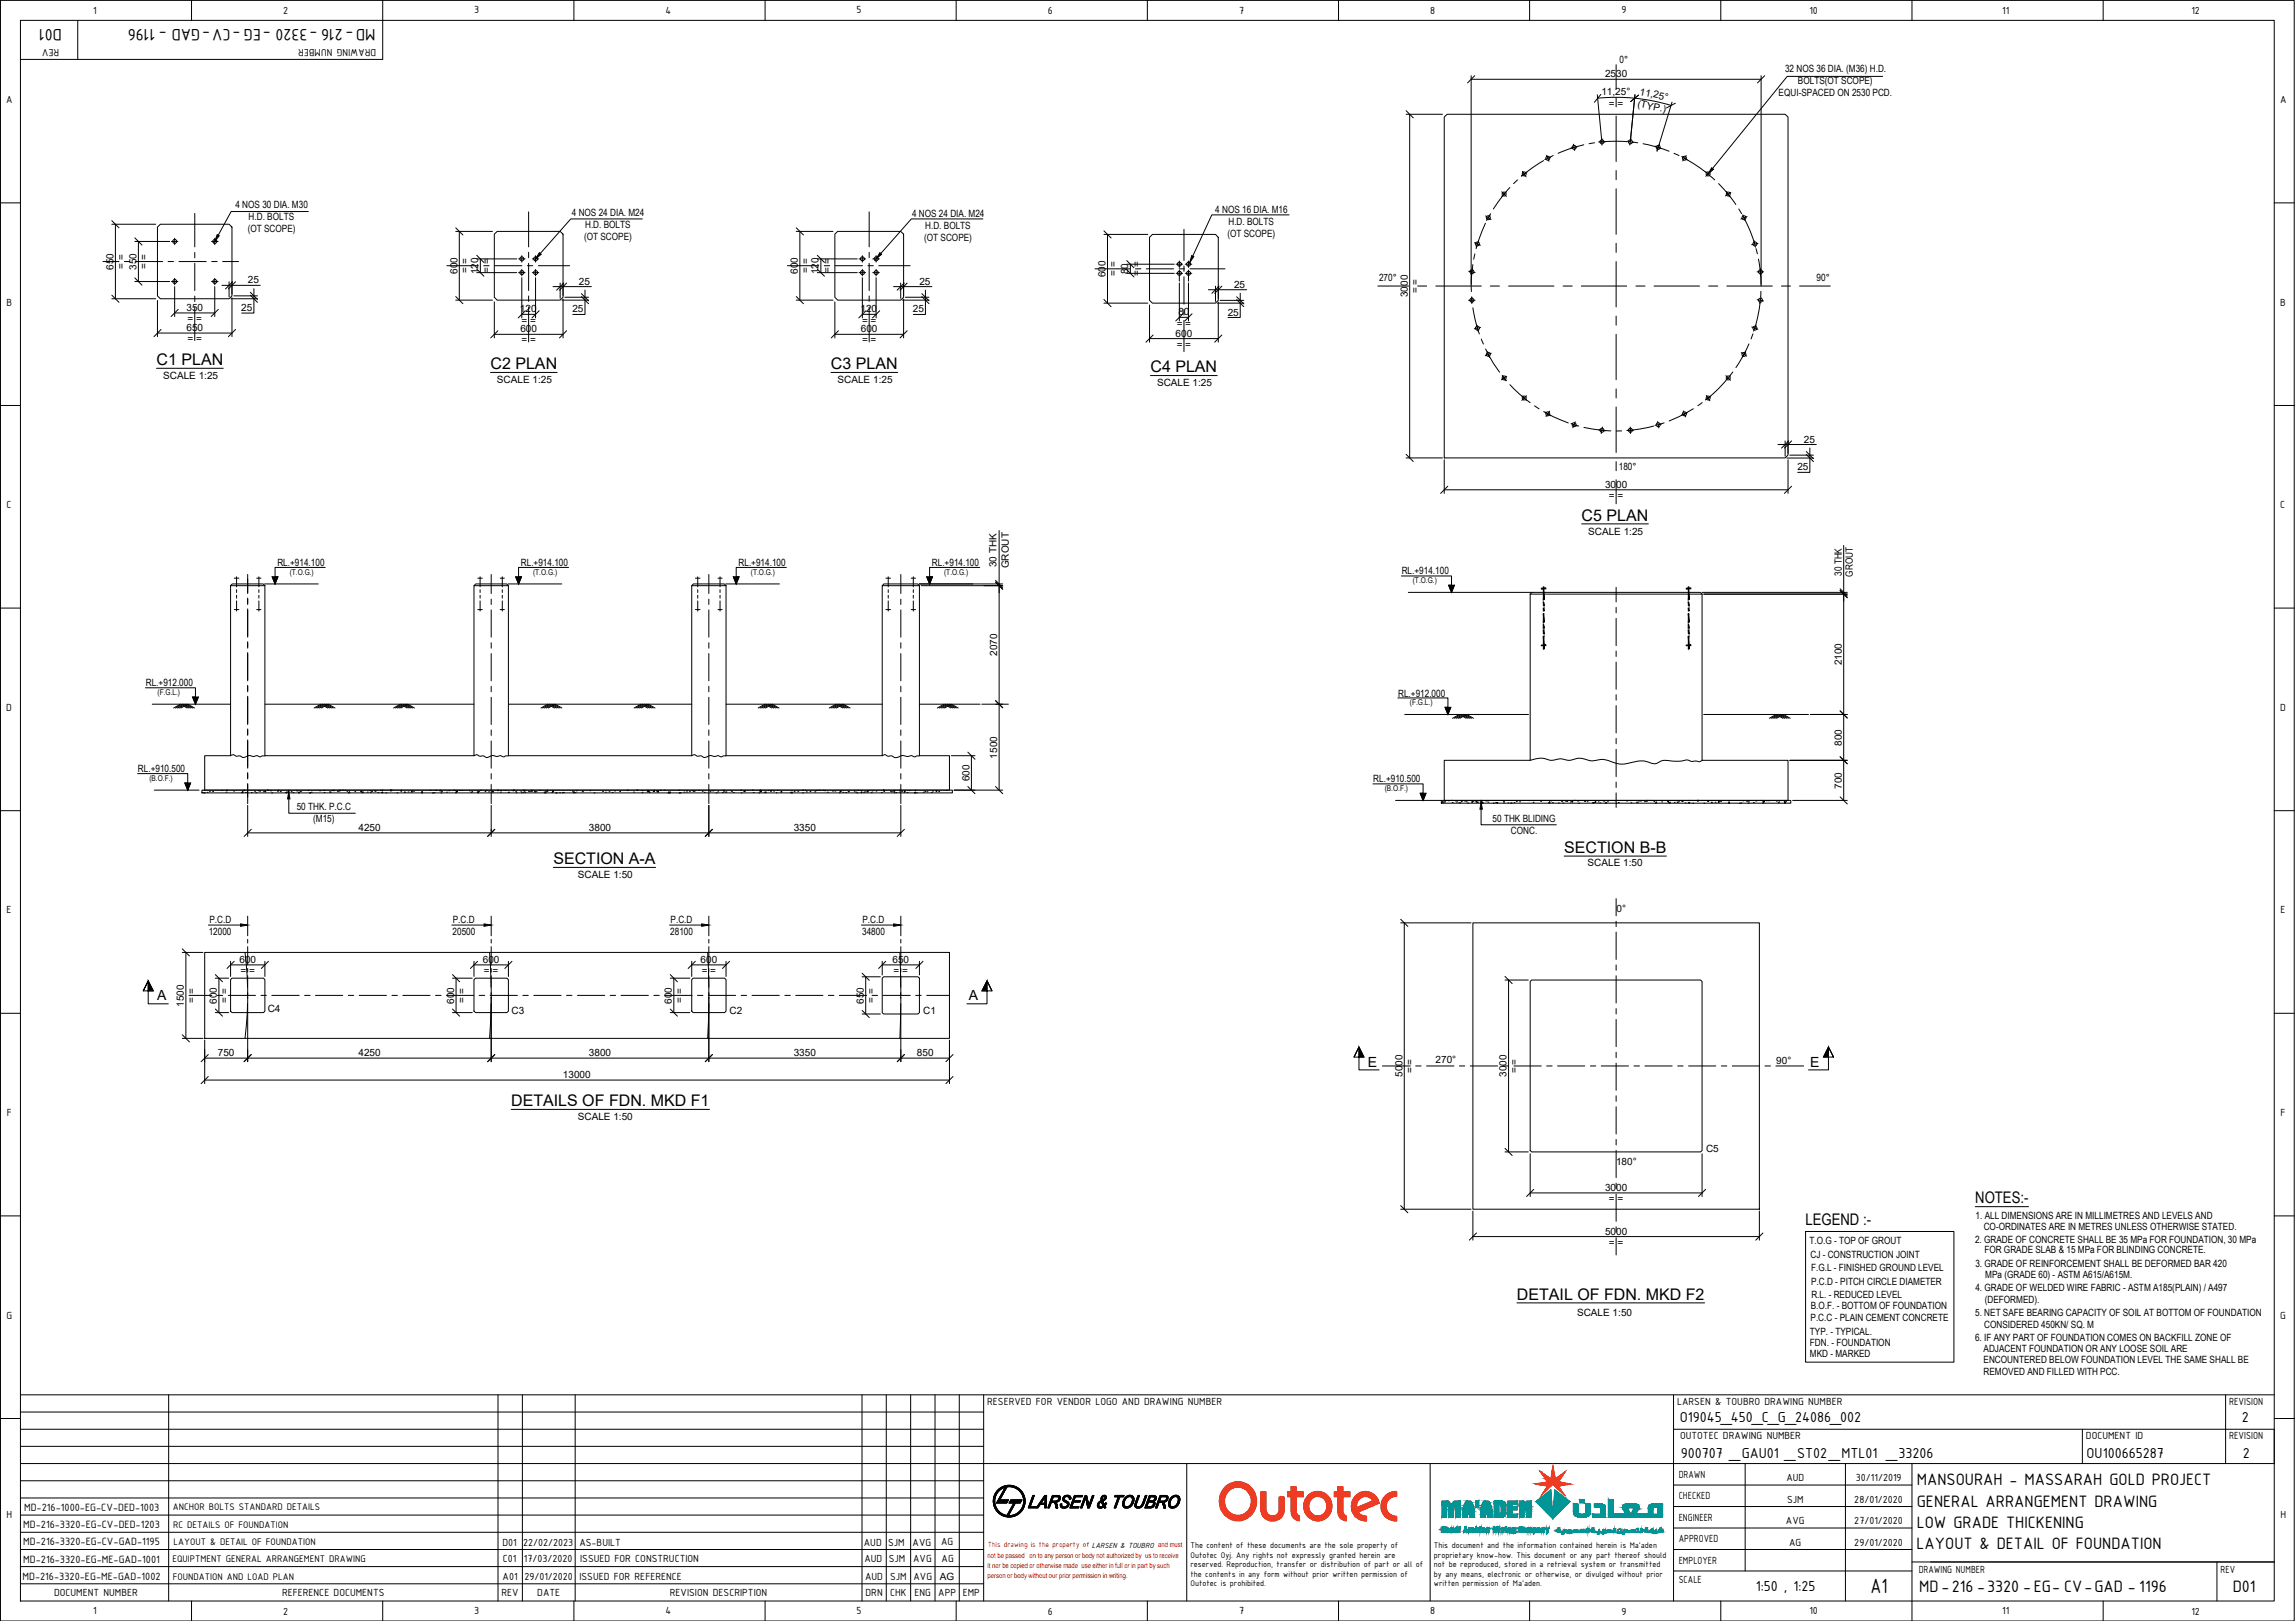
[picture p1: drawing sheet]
<svg xmlns="http://www.w3.org/2000/svg" width="841mm" height="594mm" viewBox="0 0 841 594" stroke-linecap="round" stroke-linejoin="round" font-family="sans-serif">
<defs><g id="words">
<text font-size="8.1" x="685.4" y="583.9">A1</text>
<g font-size="6.5">
<text x="22.7" y="10.6" transform="rotate(-180 22.7 10.6)">D01</text>
<text x="137.6" y="10.6" transform="rotate(-180 137.6 10.6)">MD-216 -3320 -EG -CV-GAD - 1196</text>
<text x="702.4" y="544.3">MANSOURAH - MASSARAH GOLD PROJECT</text>
<text x="702.4" y="552.1">GENERAL ARRANGEMENT DRAWING</text>
<text x="702.4" y="560">LOW GRADE THICKENING</text>
<text x="702.4" y="567.9">LAYOUT &amp; DETAIL OF FOUNDATION</text>
<text x="703.3" y="583.6">MD-216 -3320 -EG- CV-GAD - 1196</text>
<text x="818.2" y="583.6">D01</text>
</g>
<g font-size="5.9">
<text x="57.4" y="133.7">C1 PLAN</text>
<text x="179.7" y="135.3">C2 PLAN</text>
<text x="304.5" y="135.3">C3 PLAN</text>
<text x="421.6" y="136.4">C4 PLAN</text>
<text x="579.6" y="190.8">C5 PLAN</text>
<text x="202.8" y="316.7">SECTION A-A</text>
<text x="573.2" y="312.5">SECTION B-B</text>
<text x="187.3" y="405.4">DETAILS OF FDN. MKD F1</text>
<text x="723.9" y="441">NOTES:-</text>
<text x="661.6" y="448.8">LEGEND :-</text>
<text x="555.9" y="476.3">DETAIL OF FDN. MKD F2</text>
</g>
<g font-size="5.7">
<text x="615.6" y="521.2">O19045_450_C_G_24086_002</text>
<text x="821.5" y="521.2">2</text>
<text x="615.9" y="534.3">900707 _GAU01 _ST02 _MTL01 _33206</text>
<text x="764.7" y="534.3">OU100665287</text>
<text x="821.9" y="534.3">2</text>
<text x="643.5" y="583.1">1:50 , 1:25</text>
</g>
<g font-size="5.1">
<text x="57.6" y="366.7">A</text>
<text x="355" y="366.7">A</text>
<text x="501.3" y="390.9">E</text>
<text x="663.4" y="390.9">E</text>
</g>
<g font-size="4.2">
<text x="8.8" y="553.8">MD-216-1000-EG-CV-DED-1003</text>
<text x="8.5" y="560">MD-216-3320-EG-CV-DED-1203</text>
<text x="8.5" y="566.3">MD-216-3320-EG-CV-GAD-1195</text>
<text x="8.5" y="572.7">MD-216-3320-EG-ME-GAD-1001</text>
<text x="8.3" y="578.9">MD-216-3320-EG-ME-GAD-1002</text>
</g>
<g font-size="4.1">
<text x="34.2" y="5">1</text>
<text x="103.8" y="5.1">2</text>
<text x="173.8" y="4.9">3</text>
<text x="243.8" y="5">4</text>
<text x="313.9" y="4.9">5</text>
<text x="384" y="5.1">6</text>
<text x="454.1" y="5">7</text>
<text x="524.1" y="5">8</text>
<text x="594.2" y="4.9">9</text>
<text x="663.1" y="5">10</text>
<text x="733.7" y="5">11</text>
<text x="803.1" y="5.1">12</text>
<text x="21.7" y="17.9" transform="rotate(-180 21.7 17.9)">REV</text>
<text x="137.8" y="17.9" transform="rotate(-180 137.8 17.9)">DRAWING NUMBER</text>
<text x="2.2" y="37.7">A</text>
<text x="835.5" y="37.7">A</text>
<text x="2.4" y="112">B</text>
<text x="835.6" y="112">B</text>
<text x="2.4" y="186.2">C</text>
<text x="835.6" y="186.2">C</text>
<text x="2.3" y="260.5">D</text>
<text x="835.6" y="260.5">D</text>
<text x="2.4" y="334.7">E</text>
<text x="835.7" y="334.7">E</text>
<text x="2.5" y="409">F</text>
<text x="835.7" y="409">F</text>
<text x="2.4" y="483.2">G</text>
<text x="835.6" y="483.2">G</text>
<text x="361.8" y="514.9">RESERVED FOR VENDOR LOGO AND DRAWING NUMBER</text>
<text x="614.6" y="514.9">LARSEN &amp; TOUBRO DRAWING NUMBER</text>
<text x="816.9" y="514.9">REVISION</text>
<text x="615.7" y="527.4">OUTOTEC DRAWING NUMBER</text>
<text x="764.4" y="527.4">DOCUMENT ID</text>
<text x="816.9" y="527.4">REVISION</text>
<text x="615.2" y="541.6">DRAWN</text>
<text x="654.6" y="542.9">AUD</text>
<text x="680.1" y="542.9">30/11/2019</text>
<text x="615.2" y="549.5">CHECKED</text>
<text x="654.9" y="550.8">SJM</text>
<text x="679.5" y="550.8">28/01/2020</text>
<text x="2.4" y="556.4">H</text>
<text x="615.2" y="557.4">ENGINEER</text>
<text x="835.7" y="556.4">H</text>
<text x="654.5" y="558.7">AVG</text>
<text x="679.5" y="558.7">27/01/2020</text>
<text x="184.1" y="566.6">D01</text>
<text x="191.7" y="566.5">22/02/2023</text>
<text x="212.3" y="566.6">AS-BUILT</text>
<text x="316.6" y="566.4">AUD</text>
<text x="325.5" y="566.4">SJM</text>
<text x="334.4" y="566.4">AVG</text>
<text x="344.8" y="566.4">AG</text>
<text x="615.2" y="565.2">APPROVED</text>
<text x="655.7" y="566.6">AG</text>
<text x="679.5" y="566.6">29/01/2020</text>
<text x="184.3" y="572.5">C01</text>
<text x="191.9" y="572.4">17/03/2020</text>
<text x="212.6" y="572.5">ISSUED FOR CONSTRUCTION</text>
<text x="316.8" y="572.4">AUD</text>
<text x="325.7" y="572.4">SJM</text>
<text x="334.6" y="572.4">AVG</text>
<text x="345.1" y="572.3">AG</text>
<text x="615.2" y="573.1">EMPLOYER</text>
<text x="184.2" y="578.9">A01</text>
<text x="192.2" y="578.9">29/01/2020</text>
<text x="212.3" y="578.9">ISSUED FOR REFERENCE</text>
<text x="317" y="578.9">AUD</text>
<text x="326.2" y="578.9">SJM</text>
<text x="334.8" y="578.9">AVG</text>
<text x="615.2" y="580.3">SCALE</text>
<text x="703.1" y="576.3">DRAWING NUMBER</text>
<text x="813.8" y="576.3">REV</text>
<text x="19.8" y="584.9">DOCUMENT NUMBER</text>
<text x="103.4" y="584.9">REFERENCE DOCUMENTS</text>
<text x="183.8" y="584.9">REV</text>
<text x="196.9" y="584.9">DATE</text>
<text x="245.5" y="584.9">REVISION DESCRIPTION</text>
<text x="317.2" y="584.9">DRN</text>
<text x="326.2" y="584.9">CHK</text>
<text x="335.2" y="584.9">ENG</text>
<text x="343.8" y="584.9">APP</text>
<text x="352.8" y="584.9">EMP</text>
<text x="34.2" y="591.6">1</text>
<text x="103.8" y="591.7">2</text>
<text x="173.8" y="591.6">3</text>
<text x="243.8" y="591.6">4</text>
<text x="313.9" y="591.6">5</text>
<text x="384" y="591.7">6</text>
<text x="454.1" y="591.6">7</text>
<text x="524.1" y="591.6">8</text>
<text x="594.2" y="591.7">9</text>
<text x="663.1" y="591.6">10</text>
<text x="733.7" y="591.6">11</text>
<text x="803.1" y="591.7">12</text>
</g>
<g font-size="3.8">
<text x="63.4" y="553.4">ANCHOR BOLTS STANDARD DETAILS</text>
<text x="63.5" y="560">RC DETAILS OF FOUNDATION</text>
<text x="63.5" y="566.3">LAYOUT &amp; DETAIL OF FOUNDATION</text>
<text x="63.2" y="572.6">EQUIPTMENT GENERAL ARRANGEMENT DRAWING</text>
<text x="63.4" y="578.9">FOUNDATION AND LOAD PLAN</text>
</g>
<g font-size="3.7">
<text x="593.5" y="23.2">0°</text>
<text x="588.2" y="28.4">2530</text>
<text x="654.1" y="26.5">32 NOS 36 DIA. (M36) H.D.</text>
<text x="586.8" y="34.9">11,25°</text>
<text x="600.7" y="34.7" transform="rotate(11 600.7 34.7)">11,25°</text>
<text x="651.8" y="35.4">EQUI-SPACED ON 2530 PCD.</text>
<text x="658.9" y="31">BOLTS(OT SCOPE)</text>
<text x="589.6" y="39.2">= =</text>
<text x="599.9" y="39.1" transform="rotate(11 599.9 39.1)">(TYP.)</text>
<text x="86.3" y="76.3">4 NOS 30 DIA. M30</text>
<text x="91.1" y="80.7">H.D. BOLTS</text>
<text x="209.5" y="79.2">4 NOS 24 DIA. M24</text>
<text x="214.4" y="83.6">H.D. BOLTS</text>
<text x="334.2" y="79.4">4 NOS 24 DIA. M24</text>
<text x="339" y="83.8">H.D. BOLTS</text>
<text x="445.3" y="78.2">4 NOS 16 DIA. M16</text>
<text x="450.2" y="82.6">H.D. BOLTS</text>
<text x="90.8" y="85.1">(OT SCOPE)</text>
<text x="214" y="88">(OT SCOPE)</text>
<text x="338.7" y="88.3">(OT SCOPE)</text>
<text x="449.8" y="87">(OT SCOPE)</text>
<text x="41.6" y="98.9" transform="rotate(-90 41.6 98.9)">650</text>
<text x="45.6" y="98.5" transform="rotate(-90 45.6 98.5)">= =</text>
<text x="50" y="98.9" transform="rotate(-90 50 98.9)">350</text>
<text x="54" y="98.5" transform="rotate(-90 54 98.5)">= =</text>
<text x="167.6" y="100.4" transform="rotate(-90 167.6 100.4)">600</text>
<text x="171.6" y="100" transform="rotate(-90 171.6 100)">= =</text>
<text x="175.2" y="100.6" transform="rotate(-90 175.2 100.6)">120</text>
<text x="179.5" y="100" transform="rotate(-90 179.5 100)">= =</text>
<text x="292.4" y="100.4" transform="rotate(-90 292.4 100.4)">600</text>
<text x="296.4" y="100" transform="rotate(-90 296.4 100)">= =</text>
<text x="300" y="100.6" transform="rotate(-90 300 100.6)">120</text>
<text x="304.3" y="100" transform="rotate(-90 304.3 100)">= =</text>
<text x="405.1" y="101.6" transform="rotate(-90 405.1 101.6)">600</text>
<text x="409.1" y="101.1" transform="rotate(-90 409.1 101.1)">= =</text>
<text x="413.4" y="100.6" transform="rotate(-90 413.4 100.6)">80</text>
<text x="417.7" y="101.1" transform="rotate(-90 417.7 101.1)">= =</text>
<text x="90.8" y="103.9">25</text>
<text x="212.1" y="104.4">25</text>
<text x="336.9" y="104.4">25</text>
<text x="452.2" y="105.5">25</text>
<text x="505.4" y="103.1">270°</text>
<text x="519.9" y="107.5" transform="rotate(-90 519.9 107.5)">= =</text>
<text x="665.7" y="103.1">90°</text>
<text x="68.3" y="114">350</text>
<text x="515.9" y="108.9" transform="rotate(-90 515.9 108.9)">3000</text>
<text x="68.7" y="118">= =</text>
<text x="88.4" y="114">25</text>
<text x="190.5" y="114.3">120</text>
<text x="191.1" y="118.7">= =</text>
<text x="209.8" y="114.5">25</text>
<text x="315.3" y="114.3">120</text>
<text x="315.9" y="118.7">= =</text>
<text x="334.6" y="114.5">25</text>
<text x="431.2" y="119.8">= =</text>
<text x="431.8" y="115.4">80</text>
<text x="449.9" y="115.7">25</text>
<text x="68.3" y="121.3">650</text>
<text x="68.7" y="125.3">= =</text>
<text x="190.7" y="121.8">600</text>
<text x="191.1" y="125.8">= =</text>
<text x="315.5" y="121.8">600</text>
<text x="315.9" y="125.8">= =</text>
<text x="430.8" y="123.4">600</text>
<text x="431.2" y="127.4">= =</text>
<text x="59.8" y="138.9">SCALE 1:25</text>
<text x="182.1" y="140.4">SCALE 1:25</text>
<text x="306.9" y="140.4">SCALE 1:25</text>
<text x="424" y="141.5">SCALE 1:25</text>
<text x="661" y="162.2">25</text>
<text x="593.2" y="172.4">180°</text>
<text x="658.7" y="172.4">25</text>
<text x="588.2" y="178.8">3000</text>
<text x="589.6" y="182.8">= =</text>
<text x="582" y="195.9">SCALE 1:25</text>
<text x="101.6" y="207.4">RL.+914.100</text>
<text x="190.9" y="207.4">RL.+914.100</text>
<text x="270.6" y="207.4">RL.+914.100</text>
<text x="341.5" y="207.4">RL.+914.100</text>
<text x="365.2" y="207.9" transform="rotate(-90 365.2 207.9)">30 THK</text>
<text x="369.7" y="208.3" transform="rotate(-90 369.7 208.3)">GROUT</text>
<text x="513.7" y="210.5">RL.+914.100</text>
<text x="674.9" y="211" transform="rotate(-90 674.9 211)">30 THK</text>
<text x="678.9" y="211.4" transform="rotate(-90 678.9 211.4)">GROUT</text>
<text x="365.4" y="240.4" transform="rotate(-90 365.4 240.4)">2070</text>
<text x="674.9" y="243.9" transform="rotate(-90 674.9 243.9)">2100</text>
<text x="53.4" y="251.5">RL.+912.000</text>
<text x="512.4" y="255.3">RL.+912.000</text>
<text x="674.9" y="273.3" transform="rotate(-90 674.9 273.3)">800</text>
<text x="365.4" y="278" transform="rotate(-90 365.4 278)">1500</text>
<text x="50.5" y="283">RL.+910.500</text>
<text x="355.3" y="286.3" transform="rotate(-90 355.3 286.3)">600</text>
<text x="503.3" y="286.7">RL.+910.500</text>
<text x="674.9" y="289" transform="rotate(-90 674.9 289)">700</text>
<text x="108.8" y="296.8">50 THK. P.C.C</text>
<text x="114.8" y="301.3">(M15)</text>
<text x="131.4" y="304.5">4250</text>
<text x="215.8" y="304.5">3800</text>
<text x="290.9" y="304.5">3350</text>
<text x="547" y="301.4">50 THK BLIDING</text>
<text x="553.7" y="305.8">CONC.</text>
<text x="581.8" y="317.5">SCALE 1:50</text>
<text x="211.8" y="321.6">SCALE 1:50</text>
<text x="592.4" y="334.3">0°</text>
<text x="76.8" y="338.2">P.C.D</text>
<text x="165.9" y="338.2">P.C.D</text>
<text x="245.7" y="338.2">P.C.D</text>
<text x="316.1" y="338.2">P.C.D</text>
<text x="76.5" y="342.5">12000</text>
<text x="165.9" y="342.5">20500</text>
<text x="245.6" y="342.5">28100</text>
<text x="315.9" y="342.5">34800</text>
<text x="87.8" y="352.9">600</text>
<text x="177" y="352.9">600</text>
<text x="256.8" y="352.9">600</text>
<text x="327.1" y="352.9">650</text>
<text x="88.1" y="356.9">= =</text>
<text x="177.3" y="356.9">= =</text>
<text x="257.1" y="356.9">= =</text>
<text x="327.4" y="356.9">= =</text>
<text x="67.4" y="369" transform="rotate(-90 67.4 369)">1500</text>
<text x="71.4" y="367.5" transform="rotate(-90 71.4 367.5)">= =</text>
<text x="79.5" y="367.8" transform="rotate(-90 79.5 367.8)">600</text>
<text x="83.5" y="367.5" transform="rotate(-90 83.5 367.5)">= =</text>
<text x="98.1" y="371.1">C4</text>
<text x="166.5" y="367.8" transform="rotate(-90 166.5 367.8)">600</text>
<text x="170.4" y="367.5" transform="rotate(-90 170.4 367.5)">= =</text>
<text x="187.5" y="371.6">C3</text>
<text x="246.2" y="367.8" transform="rotate(-90 246.2 367.8)">600</text>
<text x="250.2" y="367.5" transform="rotate(-90 250.2 367.5)">= =</text>
<text x="267.4" y="371.6">C2</text>
<text x="316.5" y="367.8" transform="rotate(-90 316.5 367.8)">650</text>
<text x="320.5" y="367.5" transform="rotate(-90 320.5 367.5)">= =</text>
<text x="338.3" y="371.6">C1</text>
<text x="79.8" y="387.1">750</text>
<text x="131.4" y="387.1">4250</text>
<text x="215.8" y="387.1">3800</text>
<text x="290.9" y="387.1">3350</text>
<text x="336" y="387.1">850</text>
<text x="526.1" y="389.7">270°</text>
<text x="650.9" y="389.8">90°</text>
<text x="206.3" y="395.2">13000</text>
<text x="513.9" y="394.7" transform="rotate(-90 513.9 394.7)">5000</text>
<text x="517.9" y="393.3" transform="rotate(-90 517.9 393.3)">= =</text>
<text x="552.1" y="394.7" transform="rotate(-90 552.1 394.7)">3000</text>
<text x="556.1" y="393.3" transform="rotate(-90 556.1 393.3)">= =</text>
<text x="211.8" y="410.3">SCALE 1:50</text>
<text x="625.2" y="422.2">C5</text>
<text x="592.2" y="426.8">180°</text>
<text x="588.2" y="436.5">3000</text>
<text x="589.6" y="440.5">= =</text>
<text x="724" y="446.8">1. ALL DIMENSIONS ARE IN MILLIMETRES AND LEVELS AND</text>
<text x="588.2" y="452.5">5000</text>
<text x="663.1" y="455.9">T.O.G - TOP OF GROUT</text>
<text x="723.8" y="455.4">2. GRADE OF CONCRETE SHALL BE 35 MPa FOR FOUNDATION, 30 MPa</text>
<text x="726.9" y="450.7">CO-ORDINATES ARE IN METRES UNLESS OTHERWISE STATED.</text>
<text x="589.6" y="456.5">= =</text>
<text x="663.4" y="461">CJ - CONSTRUCTION JOINT</text>
<text x="727.2" y="459.3">FOR GRADE SLAB &amp; 15 MPa FOR BLINDING CONCRETE.</text>
<text x="663.7" y="465.9">F.G.L - FINISHED GROUND LEVEL</text>
<text x="723.9" y="464.5">3. GRADE OF REINFORCEMENT SHALL BE DEFORMED BAR 420</text>
<text x="663.7" y="471">P.C.D - PITCH CIRCLE DIAMETER</text>
<text x="723.9" y="473.3">4. GRADE OF WELDED WIRE FABRIC - ASTM A185(PLAIN) / A497</text>
<text x="727.5" y="468.5">MPa (GRADE 60) - ASTM A615/A615M.</text>
<text x="663.6" y="479.8">B.O.F. - BOTTOM OF FOUNDATION</text>
<text x="663.8" y="475.5">R.L. - REDUCED LEVEL</text>
<text x="727.3" y="477.4">(DEFORMED).</text>
<text x="577.9" y="482.4">SCALE 1:50</text>
<text x="663.5" y="484.1">P.C.C - PLAIN CEMENT CONCRETE</text>
<text x="723.8" y="482.3">5. NET SAFE BEARING CAPACITY OF SOIL AT BOTTOM OF FOUNDATION</text>
<text x="663.3" y="489.1">TYP. - TYPICAL.</text>
<text x="723.8" y="491.4">6. IF ANY PART OF FOUNDATION COMES ON BACKFILL ZONE OF</text>
<text x="727.2" y="486.6">CONSIDERED 450KN/ SQ. M</text>
<text x="663.3" y="493.4">FDN. - FOUNDATION</text>
<text x="663.3" y="497.4">MKD - MARKED</text>
<text x="726.9" y="495.4">ADJACENT FOUNDATION OR ANY LOOSE SOIL ARE</text>
<text x="726.9" y="504">REMOVED AND FILLED WITH PCC.</text>
<text x="726.9" y="499.5">ENCOUNTERED BELOW FOUNDATION LEVEL THE SAME SHALL BE</text>
<text x="344.5" y="578.9">AG</text>
</g>
<g font-size="3.3">
<text x="436.2" y="567.3">The content of these documents are the sole property of</text>
<text x="525.5" y="567.3">This document and the information contained herein is Ma'aden</text>
<text x="436.2" y="570.8">Outotec Oyj. Any rights not expressly granted herein are</text>
<text x="436.2" y="574.4">reserved. Reproduction, transfer or distribution of part or all of</text>
<text x="525.5" y="570.8">proprietary know-how. This document or any part thereof should</text>
<text x="525.5" y="574.4">not be reproduced, stored in a retrieval system or transmitted</text>
<text x="436.2" y="577.8">the contents in any form without prior written permission of</text>
<text x="436.2" y="581.3">Outotec is prohibited.</text>
<text x="525.5" y="577.8">by any means, electronic or otherwise, or divulged without prior</text>
<text x="525.5" y="581.3">written permission of Ma'aden.</text>
</g>
<g font-size="2.9">
<text x="106.2" y="210.6">(T.O.G.)</text>
<text x="195.4" y="210.6">(T.O.G.)</text>
<text x="275.2" y="210.6">(T.O.G.)</text>
<text x="346" y="210.6">(T.O.G.)</text>
<text x="517.7" y="213.8">(T.O.G.)</text>
<text x="57.7" y="254.7">(F.G.L.)</text>
<text x="516.7" y="258.5">(F.G.L.)</text>
<text x="54.7" y="286.2">(B.O.F.)</text>
<text x="507.4" y="290">(B.O.F.)</text>
</g>
<text font-size="2.9" fill="#f00" x="362" y="567.1">This drawing is the property of LARSEN &amp; TOUBRO and must</text>
<g font-size="2.6" fill="#f00">
<text x="361.9" y="570.9">not be passed on to any person or body not authorized by us to receive</text>
<text x="361.9" y="574.7">it nor be copied or otherwise made use either in full or in part by such</text>
<text x="361.9" y="578.5">person or body without our prior permission in writing.</text>
</g>
</g></defs>
<!-- layer: CI-NEWLINES -->
<g fill="none" stroke="#000" stroke-width=".37">
<path d="M529.3 42.9l1-1h123.9l1 1v123.9l-1 1h-124.9zM57.7 83.2l1.1-1h25.1l1.1 1v25.2l-1.1 1.1h-25.1l-1.1-1.1zM181.1 85.8l1.1-1h23.1l1 1v23.1l-1 1.1h-23.1l-1.1-1.1zM305.9 85.8l1.1-1h23.1l1 1v23.1l-1 1.1h-23.1l-1.1-1.1zM421.3 87l1-1.1h23.1l1 1.1v23.1l-1 1h-23.1l-1-1zM84.5 214.6v62.4h-9.5v12.6h272.9v-12.6h-11v-62.4M84.5 214.6l.6-.6h11.3l.7 .6M84.5 214.6h12.6M97.1 214.6v62.4h76.6v-62.4h12.6M173.7 214.6l.6-.6h11.4l.6 .6M186.3 214.6v62.4h67.2v-62.4h12.6M253.5 214.6l.6-.6h11.3l.7 .6"/>
<path d="M266.1 214.6v62.4h57.2v-62.4h13.6M323.3 214.6l.6-.6h12.4l.6 .6M560.7 217.7v61h-31.4v14.6h125.9v-14.6h-31.5v-61M560.7 217.7l.7-.6h61.7l.6 .6M560.7 217.7h63M74 289.6h275v1h-275zM528.2 293.3h128.1v1.1h-128.1zM539.7 338.2h105v105h-105zM75 349.1h272.9v31.4h-272.9zM85 358.5h11.6l.5 .5v11.6l-.5 .5h-11.6l-.5-.5v-11.6zM174.2 358.5h11.6l.5 .5v11.6l-.5 .5h-11.6l-.5-.5v-11.6zM254 358.5h11.6l.5 .5v11.6l-.5 .5h-11.6l-.5-.5v-11.6z"/>
<path d="M323.3 358.5l.5-.5h12.6l.5 .5v12.6l-.5 .5h-12.6l-.5-.5zM561.3 359.2h61.9l.5 .5v62l-.5 .5h-61.9l-.6-.5v-62z"/>
</g>
<!-- layer: CI-TEXT -->
<path d="M57.4 135h24.4M179.7 136.5h24.5M304.5 136.5h24.5M421.6 137.6h24.5M579.6 192h24.5M202.8 317.9h37.4M573.2 313.7h37.5M187.3 406.6h72.7M555.9 477.5h68.8" fill="none" stroke="#000" stroke-width=".37"/>
<!-- layer: CI-DIM -->
<g fill="none" stroke="#000" stroke-width=".37">
<path d="M539.1 27.7v76.5M539.1 29.1h106.3M585.3 34.7l1.7 16.6M585.5 36a69.3 69.3 0 0 1 26.9 2.6M599.1 34.7l-1.6 16.7M612.7 37.4l-5.5 18.1M645.4 27.7v76.5M689.9 28h-35l-27.3 33.7M515.3 41.9h13.3M516.6 41.9v125.9M566.8 56.9l.8 2.2M568.3 57.5l-2.2 1"/>
<path d="M576.6 52.8l.4 2.4M578 53.8l-2.4 .4M585.9 52h2.3M587 50.8v2.4M596.3 51.7l2.3 .5M597.7 50.8l-.5 2.3M606.6 53.6l2.2 .9M608.1 52.9l-.9 2.2M616.3 57.3l2 1.3M617.9 57l-1.3 2M113 77.5h-28.3l-4.7 8.7M472.4 78.8h-28.3l-7 15.1"/>
<path d="M544.4 79.1l2 1.4M546.1 78.8l-1.4 2M550.3 70.3l1.7 1.7M552 70.3l-1.7 1.7M557.9 62.8l1.3 2M559.5 63.1l-2 1.3M625.1 62.9l1.7 1.7M626.8 62.9l-1.7 1.7M632.6 70.2l1.3 2M634.3 70.5l-2 1.3M638.6 78.7l.9 2.2M640.2 79.3l-2.2 1"/>
<path d="M41 82.2h16.1M42.3 82.2v27.3M49.4 88.5h12.8M50.7 88.5v14.7M62.8 88.5h2.4M64 87.3v2.4M77.5 88.5h2.4M78.7 87.3v2.4M167 84.8h13.5M168.3 84.8v25.2M174.7 94.9h14.7M174.7 99.9h14.7"/>
<path d="M176 94.9v5M190 94.9h2.4M190 99.9h2.4M191.2 93.7v2.4M191.2 98.7v2.4M195.1 94.9h2.3M195.1 99.9h2.3M196.3 93.7v2.4M196.3 98.7v2.4M235.4 80.2h-26.2l-11.2 12.7M291.8 84.8h13.5M293.1 84.8v25.2"/>
<path d="M299.5 94.9h14.7M299.5 99.9h14.7M300.8 94.9v5M314.8 94.9h2.4M314.8 99.9h2.4M316 93.7v2.4M316 98.7v2.4M319.8 94.9h2.4M319.8 99.9h2.4M321.1 93.7v2.4M321.1 98.7v2.4M360.2 80.2h-26.2l-11.2 12.7"/>
<path d="M404.5 85.9h16.1M405.8 85.9v25.2M412.9 96.8h17.4M414.2 96.8v3.4M431 96.8h2.4M432.2 95.6v2.4M432.2 99v4.1M434.3 96.8h2.5M435.5 95.6v2.4M435.5 99v4.1M538.2 99.4l2.4 .5M539.6 98.5l-.4 2.3"/>
<path d="M540.3 89l2.2 .9M541.9 88.3l-1 2.2M642.8 88.2l.5 2.4M643.9 99.6h2.4M644.2 89.2l-2.3 .5M645.1 98.4v2.5M41 109.5h16.1M49.4 103.2h12.8M57.7 110.1v13.3M62.8 103.2h2.4M64 102v2.4M64 105v11"/>
<path d="M64 114.7h14.7M77.5 103.2h2.4M78.7 102v2.4M78.7 105v11M81.3 104.6h14.1M83.9 103.3v5.5M84.6 109.5h9.8M85 103.3v4.5M85 109.1v14.3M85.7 108.4h8.7M93 105.8v8.9h-4.4M167 110h13.5"/>
<path d="M181.1 110.6v13.2M191.2 101.8v14.7M191.2 115.2h5.1M196.3 101.8v14.7M202.6 105h14.1M205.3 103.7v5.6M206 110h9.7M206.3 103.7v4.6M206.3 109.6v14.2M207 108.9h8.7M214.4 106.3v8.9h-4.5M291.8 110h13.5"/>
<path d="M305.9 110.6v13.2M316 115.2h5.1M316 101.8v14.7M321.1 101.8v14.7M327.4 105h14.1M330.1 103.7v5.6M330.7 110h9.7M331.1 103.7v4.6M331.1 109.6v14.2M331.8 108.9h8.6M339.1 106.3v8.9h-4.4M404.5 111.1h16.1"/>
<path d="M412.9 100.2h17.4M421.3 111.8v13.6M431 100.2h2.4M432.2 103.7v13.9M432.2 116.3h3.3M434.3 100.2h2.5M435.5 103.7v13.9M442.8 106.2h14.1M445.4 104.9v5.6M446.1 111.1h9.7M446.4 104.9v4.5M446.4 110.7v14.7"/>
<path d="M447.1 110.1h8.7M454.5 107.5v8.8h-4.5M538.2 110h2.4M539.4 108.9v2.4M541.2 119.1l.5 2.3M641.9 119.8l2.3 .9M643.5 119.1l-.9 2.3M643.9 109.8l2.4 .5M645.3 108.9l-.4 2.3M57.7 122.1h27.3M181.1 122.5h25.2M305.9 122.5h25.2"/>
<path d="M421.3 124.1h25.1M542.6 120l-2.3 .5M545 128.8l.8 2.2M546.5 129.4l-2.2 1M550.5 137.6l1.4 1.9M552.2 137.9l-2 1.3M632.5 137.7l1.7 1.7M634.2 137.7l-1.7 1.7M638.1 129.2l2 1.3M639.7 128.9l-1.3 2M557.7 145l1.7 1.7M559.4 145l-1.7 1.7"/>
<path d="M566.2 151l2 1.4M567.9 150.7l-1.4 2M575.7 155.2l2.2 .9M577.3 154.6l-.9 2.2M585.9 157.5l2.3 .4M587.2 156.5l-.4 2.4M596.3 157.7h2.3M597.5 156.5v2.4M607.4 154.5l.5 2.4M608.8 155.4l-2.3 .5M616.8 150.6l.9 2.2M618.4 151.2l-2.2 1"/>
<path d="M625.3 144.9l1.3 2M626.9 145.3l-2 1.3M515.3 167.8h13.3M529.3 168.5v12.3M529.3 179.5h125.9M651.6 162.9h14M654.2 161.6v5.6M654.8 167.9h9.7M655.2 161.6v4.5M655.2 168.5v12.3M655.9 166.8h8.6M663.2 164.2v8.9h-4.4"/>
<path d="M366.1 194.5v22.8M675.6 199.9v20.5M336.9 214h30.6M337.6 214.6h29.9M366.1 214.6v75M623.7 217.1h53.3M624.4 217.7h52.6M675.6 217.7v75.6M359.8 258.1h9.7M348.6 277h8.7M356 277v12.6M560.7 278.7a9 9 0 0 1 7.5 0 13.2 13.2 0 0 1 6.4 0l1-.1a8.5 8.5 0 0 1 7.4 .2l1.5-.1a7.5 7.5 0 0 1 5.9 .4 11 11 0 0 0 8.8 .1 9.8 9.8 0 0 1 6.6 .6 4.1 4.1 0 0 0 3.2-1l.9-.1a21.6 21.6 0 0 0 8.6-.2l1.4 .6 1.5-.2 1.2 .3 1.1-.5"/>
<path d="M655.9 278.7h21.1M663.4 261.8h13.6M90.8 295.2v11.3M105.8 292.8v5.2h24.4M180 295.2v11.3M259.8 295.2v11.3M330.1 295.2v11.3M349.6 289.6h17.9M542.8 296.6v5.7h27.5M656.9 293.3h20.1M90.8 305.2h239.3M76.4 339h11.7"/>
<path d="M165.6 339h11.8M245.4 339h11.7M315.7 339h11.8M513.3 338.2h25.8M514.6 338.2v105M66.8 349.1h7.6M68.1 349.1v31.4M78.9 358.5h4.9M80.2 358.5v12.6M84.5 353.6h12.6M84.5 352.3v5.6M97.1 352.3v5.6"/>
<path d="M165.8 358.5h7.3M167.1 358.5v12.6M173.7 353.6h12.6M173.7 352.3v5.6M186.3 352.3v5.6M245.6 358.5h7.2M246.9 358.5v12.6M253.5 353.6h12.6M253.5 352.3v5.6M266.1 352.3v5.6M315.9 358h6.7M317.2 358v13.6"/>
<path d="M323.3 352.3v5M323.3 353.6h13.6M336.9 352.3v5M551.5 359.2h8.6M552.8 359.2v63M78.9 371.1h4.9M90.8 365.4v23.7M165.8 371.1h7.3M180 365.4v23.7M245.6 371.1h7.2M259.8 365.4v23.7M315.9 371.6h6.7"/>
<path d="M330.1 365.4v23.7M66.8 380.5h7.6M75 381.2v15.9M75 395.8h272.9M75 387.8h272.9M347.9 381.2v15.9M551.5 422.2h8.6M560.7 422.8v15.7M560.7 437.2h63M623.7 422.8v15.7M513.3 443.2h25.8M539.7 443.8v10.7"/>
<path d="M539.7 453.2h105M644.7 443.8v10.7"/>
<circle cx="567.2" cy="58" r=".74"/>
<circle cx="576.9" cy="54" r=".74"/>
<circle cx="587.1" cy="52" r=".74"/>
<circle cx="597.5" cy="52" r=".74"/>
<circle cx="607.7" cy="54" r=".74"/>
<circle cx="617.3" cy="58" r=".74"/>
<circle cx="545.4" cy="79.8" r=".74"/>
<circle cx="551.2" cy="71.1" r=".74"/>
<circle cx="558.6" cy="63.7" r=".74"/>
<circle cx="626" cy="63.7" r=".74"/>
<circle cx="633.3" cy="71.1" r=".74"/>
<circle cx="639.1" cy="79.8" r=".74"/>
<circle cx="64" cy="88.5" r=".74"/>
<circle cx="78.7" cy="88.5" r=".74"/>
<circle cx="191.2" cy="99.9" r=".74"/>
<circle cx="191.2" cy="94.9" r=".74"/>
<circle cx="196.3" cy="94.9" r=".74"/>
<circle cx="196.3" cy="99.9" r=".74"/>
<circle cx="316" cy="94.9" r=".74"/>
<circle cx="316" cy="99.9" r=".74"/>
<circle cx="321.1" cy="99.9" r=".74"/>
<circle cx="321.1" cy="94.9" r=".74"/>
<circle cx="432.2" cy="96.8" r=".74"/>
<circle cx="435.5" cy="96.8" r=".74"/>
<circle cx="539.4" cy="99.6" r=".74"/>
<circle cx="541.4" cy="89.4" r=".74"/>
<circle cx="643.1" cy="89.4" r=".74"/>
<circle cx="645.1" cy="99.6" r=".74"/>
<circle cx="64" cy="103.2" r=".74"/>
<circle cx="78.7" cy="103.2" r=".74"/>
<circle cx="432.2" cy="100.2" r=".74"/>
<circle cx="435.5" cy="100.2" r=".74"/>
<circle cx="539.4" cy="110" r=".74"/>
<circle cx="645.1" cy="110" r=".74"/>
<circle cx="541.4" cy="120.3" r=".74"/>
<circle cx="545.4" cy="129.9" r=".74"/>
<circle cx="551.2" cy="138.5" r=".74"/>
<circle cx="633.3" cy="138.5" r=".74"/>
<circle cx="639.1" cy="129.9" r=".74"/>
<circle cx="643.1" cy="120.3" r=".74"/>
<circle cx="558.6" cy="145.9" r=".74"/>
<circle cx="567.2" cy="151.7" r=".74"/>
<circle cx="576.9" cy="155.7" r=".74"/>
<circle cx="587.1" cy="157.7" r=".74"/>
<circle cx="597.5" cy="157.7" r=".74"/>
<circle cx="607.7" cy="155.7" r=".74"/>
<circle cx="617.3" cy="151.7" r=".74"/>
<circle cx="626" cy="145.9" r=".74"/>
</g>
<!-- layer: CI-CEN -->
<g fill="none" stroke="#000" stroke-width=".37">
<path d="M592.2 23.7v8.8M592.2 35.9v3.3M565.7 58.9l-4.2 2.6-3.9 3.1M569.2 57l-1.8 .9M580.4 53.1l-5.7 1.6-3.7 1.5M584.3 52.3l-2 .4M592.2 42.5v16.7M596.2 51.9l-4-.2-5.9 .4M598.2 52l2 .3M602.1 52.7l4.8 1.1 4.7 1.6M613.5 56.2l1.8 .8M617.1 57.9l3.4 2 4.8 3.4"/>
<path d="M71.4 78.2v12.3M193.7 77.7v12.8M318.5 77.7v12.8M546.2 78.3l-.9 1.8M553.3 68.7l-2.6 3-3.5 4.9M556.1 65.9l-1.4 1.4M592.2 62.5v3.3M592.2 69.2v16.7M626.9 64.6l1.5 1.3M629.8 67.3l4 4.4 2.3 3.2M637.2 76.6l1 1.7M37.7 95.9h5.9"/>
<path d="M45.6 95.9h2M49.6 95.9h10M61.6 95.9h2M65.6 95.9h10M71.4 92.5v2M71.4 96.5v10M77.6 95.9h2M81.6 95.9h5.8M163.7 97.4h11.6M177.2 97.4h2M181.3 97.4h10M193.3 97.4h1.9"/>
<path d="M193.7 92.5v2M193.7 96.5v10M197.3 97.4h11.4M288.5 97.4h11.6M302 97.4h2M306 97.4h10.1M318.1 97.4h1.9M318.5 92.5v2M318.5 96.5v10M322 97.4h11.5M401.3 98.5h12.8M416.1 98.5h2"/>
<path d="M420.1 98.5h10M432.1 98.5h2M433.9 84v11.5M433.9 97.5v2M436.1 98.5h12.8M539.7 97a44.5 44.5 0 0 0-.5 9.9M540.5 93.1l-.5 1.9M544.4 81.8l-2.3 5.5-1.2 3.8M592.2 89.2v3.3M592.2 95.9v16.6M639.2 80l2.1 4.5 1.7 4.7M643.5 91.1l.5 1.9"/>
<path d="M644.4 95l.6 3.9 .4 5.9M71.4 108.5v2M71.4 112.5v12.3M193.7 108.5v2M193.7 112.5v12.8M318.5 108.5v2M318.5 112.5v12.8M433.9 101.4v10.1M433.9 113.5v2M433.9 117.4v11.5M504.9 104.8h11.3M519.5 104.8h3.3"/>
<path d="M526.2 104.8h16.6M539.3 108.9l.2 1.9M539.7 112.8l.8 3.9 1.6 5.7M546.1 104.8h3.4M552.8 104.8h16.7M572.8 104.8h3.4M579.5 104.8h16.6M592.2 115.8v3.4M599.5 104.8h3.3M606.1 104.8h16.7M626.2 104.8h3.3M632.8 104.8h16.7"/>
<path d="M645 110.8l-1 5.9-1 3.8M645.3 106.8l-.1 2M652.8 104.8h3.3M659.5 104.8h11.2M542.8 124.3l.8 1.8M544.4 127.9l2.8 5.2 2.3 3.3M550.7 138l1.3 1.5M592.2 122.5v16.7M632.5 139.5l-2.7 2.9-4.4 4M635 136.3l-1.2 1.6M640.9 126l-2.2 4.5-2.6 4.2M642.4 122.4l-.7 1.8"/>
<path d="M553.3 141l3.6 3.5 3.8 3.1M562.4 148.7l1.6 1.1M565.7 150.8l3.5 1.9 5.5 2.3M576.6 155.6l1.9 .5M580.4 156.6l5.9 1 4 .3M592.2 142.5v3.4M592.2 149.2v16.6M594.3 157.9l-2 .1M606 156.1l-4.9 1.1-4.9 .6M609.8 155l-1.9 .6M620.5 149.8l-5.2 2.9-3.6 1.6M623.8 147.5l-1.6 1.2"/>
<path d="M592.2 169.2v3.3M592.2 175.8v8.8M90.8 210.5v7M90.8 219.2v2.3M180 210.5v7M180 219.6v1.9M259.8 210.5v7M259.8 219.6v1.9M330.1 210.5v7M330.1 219.6v1.9M592.2 215.3v5.3M90.8 223.2v10.3"/>
<path d="M90.8 235.2v2.3M90.8 239.2v10.3M180 223.5v10M180 235.6v1.9M180 239.5v10M259.8 223.5v10M259.8 235.6v1.9M259.8 239.5v10M330.1 223.5v10M330.1 235.6v1.9M330.1 239.5v10M592.2 222.6v2"/>
<path d="M592.2 226.6v10M592.2 238.6v2M90.8 251.2v2.3M90.8 255.2v10.3M180 251.5v2M180 255.5v10M259.8 251.5v2M259.8 255.5v10M330.1 251.5v2M330.1 255.5v10M592.2 242.6v10M592.2 254.6v2"/>
<path d="M592.2 258.6v10M90.8 267.1v2.4M90.8 271.2v10.3M180 267.5v2M180 271.5v10M259.8 267.5v2M259.8 271.5v10M330.1 267.5v2M330.1 271.5v10M592.2 270.6v2M592.2 274.6v10M90.8 283.1v2.4"/>
<path d="M90.8 287.2v7.3M180 283.5v2M180 287.5v7M259.8 283.5v2M259.8 287.5v7M330.1 283.5v2M330.1 287.5v7M592.2 286.6v2M592.2 290.6v5.3M90.8 335.8v7.2M180 335.8v7.2M259.8 335.8v7.2"/>
<path d="M330.1 335.8v7.2M592.2 329.3v6.3M592.2 337.6v2M89.8 349.1l.9 12.7M90.8 344.3v1.3M90.8 346.9v6.7M90.8 354.9v1.4M90.8 357.6v8.2M179.4 349.1l.6 12.7M180 344.3v1.3M180 346.9v6.7M180 354.9v1.4"/>
<path d="M180 357.6v7.2M259.3 349.1l.5 12.7M259.8 344.3v1.3M259.8 346.9v6.7M259.8 354.9v1.4M259.8 357.6v8.2M329.8 349.1l.3 12.7M330.1 344.3v1.3M330.1 346.9v6.7M330.1 354.9v1.4M330.1 357.6v8.2M592.2 341.6v10"/>
<path d="M592.2 353.6v2M592.2 357.6v10M69.3 364.8h8.3M79.6 364.8h2M83.7 364.8h9.9M90.7 367.8l-.9 12.7M95.6 364.8h2M99.6 364.8h10M111.6 364.8h2M115.6 364.8h10M127.6 364.8h2M131.6 364.8h10"/>
<path d="M143.6 364.8h2M147.6 364.8h10M159.6 364.8h2M163.6 364.8h10M175.6 364.8h2M179.6 364.8h10M180 367.8l-.6 12.7M180 363.8v2M191.6 364.8h2M195.6 364.8h10M207.6 364.8h2M211.6 364.8h10"/>
<path d="M223.6 364.8h2M227.6 364.8h10M239.6 364.8h2M243.6 364.8h10M255.6 364.8h2M259.6 364.8h10M259.8 367.8l-.5 12.7M271.6 364.8h2M275.6 364.8h10M287.6 364.8h2M291.6 364.8h10M303.6 364.8h2"/>
<path d="M307.6 364.8h10M319.6 364.8h2M323.6 364.8h10M330.1 367.8l-.3 12.7M335.6 364.8h2M339.6 364.8h8.3M592.2 369.6v2M592.2 373.6v10M506.6 390.7h10.2M518.8 390.7h2M522.8 390.7h10M534.8 390.7h2"/>
<path d="M538.8 390.7h10M550.8 390.7h2M554.8 390.7h10M566.8 390.7h2M570.8 390.7h10M582.8 390.7h2M586.8 390.7h10M592.2 385.6v2M592.2 389.6v10M598.8 390.7h2M602.8 390.7h10M614.8 390.7h2"/>
<path d="M618.8 390.7h10M630.8 390.7h2M634.8 390.7h10M646.8 390.7h2M650.8 390.7h10.2M592.2 401.6v2M592.2 405.6v10M592.2 417.6v2M592.2 421.6v10M592.2 433.6v2M592.2 437.6v10M592.2 449.6v2"/>
<path d="M592.2 453.6v6.3"/>
</g>
<!-- layer: 0 -->
<g fill="none" stroke="#000" stroke-width=".37">
<path d="M540.4 27.7l-2.6 2.7M586.7 34.6l-2.4 2.9M600.5 34.9l-2.9 2.3M614 37.8l-3.3 1.8M646.7 27.7l-2.6 2.7M515.3 40.6l2.6 2.6M41 80.9l2.6 2.6M49.4 87.2l2.6 2.6M167 83.5l2.6 2.6M174.7 93.6l2.6 2.6M174.7 98.6l2.6 2.6M291.8 83.5l2.6 2.6"/>
<path d="M299.5 93.6l2.6 2.6M299.5 98.6l2.6 2.6M404.5 84.6l2.7 2.6M412.9 95.5l2.6 2.6M412.9 98.9l2.6 2.6M41 108.2l2.6 2.6M49.4 101.9l2.6 2.6M65.3 113.4l-2.6 2.6M80 113.4l-2.6 2.6M85.3 103.3l-2.7 2.6M86.3 103.3l-2.6 2.6M91.7 107.1l2.7 2.6"/>
<path d="M91.7 108.2l2.7 2.6M167 108.7l2.6 2.6M192.5 113.9l-2.6 2.6M197.6 113.9l-2.7 2.6M206.6 103.7l-2.6 2.7M207.6 103.7l-2.6 2.7M213.1 107.6l2.6 2.7M213.1 108.7l2.6 2.6M291.8 108.7l2.6 2.6M317.3 113.9l-2.6 2.6M322.4 113.9l-2.7 2.6M331.4 103.7l-2.6 2.7"/>
<path d="M332.4 103.7l-2.6 2.7M337.8 107.6l2.6 2.7M337.8 108.7l2.6 2.6M404.5 109.8l2.7 2.6M433.5 115l-2.6 2.6M436.8 115l-2.6 2.6M446.7 104.9l-2.6 2.6M447.8 104.9l-2.7 2.6M453.2 108.8l2.6 2.6M453.2 109.8l2.6 2.6M59 120.7l-2.6 2.7M86.3 120.7l-2.6 2.7"/>
<path d="M182.5 121.2l-2.7 2.6M207.6 121.2l-2.6 2.6M307.3 121.2l-2.7 2.6M332.4 121.2l-2.6 2.6M422.6 122.8l-2.7 2.6M447.8 122.8l-2.7 2.6M515.3 166.5l2.6 2.6M530.6 178.2l-2.7 2.6M655.5 161.6l-2.6 2.6M656.5 178.2l-2.6 2.6M656.5 161.6l-2.6 2.6M661.9 165.5l2.6 2.6"/>
<path d="M661.9 166.6l2.6 2.6M85.9 211.9h1.6M86.7 211.4v3.7M86.7 216.1v1M86.7 218.2v1M94.1 211.9h1.5M94.9 211.4v3.7M94.9 216.1v1M94.9 218.2v1M96.9 214h19.7M119.2 208h-18.4v6v-2.6h1.1l-1.1 2.6-1.1-2.6M175.1 211.9h1.6"/>
<path d="M175.9 211.4v3.7M175.9 216.1v1M175.9 218.2v1M183.3 211.9h1.5M184.1 211.4v3.7M184.1 216.1v1M184.1 218.2v1M186.2 214h19.7M208.4 208h-18.4v6v-2.6h1.1l-1.1 2.6-1-2.6M254.8 211.9h1.7M255.7 211.4v3.7M255.7 216.1v1"/>
<path d="M255.7 218.2v1M263.1 211.9h1.5M263.9 211.4v3.7M263.9 216.1v1M263.9 218.2v1M265.9 214h19.7M288.2 208h-18.4v6v-2.6h1l-1 2.6-1.1-2.6M324.7 211.9h1.6M325.5 211.4v3.7M325.5 216.1v1M325.5 218.2v1M333.9 211.9h1.6"/>
<path d="M334.7 211.4v3.7M334.7 216.1v1M334.7 218.2v1M336.8 214h19.7M359 208h-18.3v6v-2.6h1l-1 2.6-1.1-2.6M364.8 213.3l2.7 2.7M364.8 212.7l2.7 2.6M513.5 211.1h18.4v6v-2.6h-1l1 2.6 1.1-2.6M516.1 217.1h45.3M674.3 216.4l2.7 2.6M674.3 215.8l2.7 2.6M85.9 223.4h1.6"/>
<path d="M86.7 220.2v3.8M94.1 223.4h1.5M94.9 220.2v3.8M175.1 223.4h1.6M175.9 220.2v3.8M183.3 223.4h1.5M184.1 220.2v3.8M254.8 223.4h1.7M255.7 220.2v3.8M263.1 223.4h1.5M263.9 220.2v3.8M324.7 223.4h1.6"/>
<path d="M325.5 220.2v3.8M333.9 223.4h1.6M334.7 220.2v3.8M565.6 237.8h.2M618.7 237.8h.2M53.3 252.1h18.3v6v-2.6h-1l1 2.6 1.1-2.6M55.8 258.1h28.7M66.1 258.1l-2.5 1.4M66.3 259.5l2.5-1.4 2.5 1.4M66.8 258.1l-2.5 1.4M67.4 258.1l-2.4 1.4M67.4 258.8l1.2 .7"/>
<path d="M67.8 258.6l1.5 .9M68.1 258.1l-2.5 1.4M68.1 258.5l1.8 1M68.5 258.2l2.1 1.3M97.1 258.1h76.6M117.6 258.1l-2.5 1.4M117.8 259.5l2.5-1.4 2.5 1.4M118.3 258.1l-2.5 1.4M118.9 258.1l-2.5 1.4M118.9 258.8l1.2 .7M119.3 258.6l1.4 .9M119.6 258.1l-2.5 1.4"/>
<path d="M119.6 258.5l1.8 1M119.9 258.2l2.2 1.3M146.7 258.1l-2.5 1.4M146.9 259.5l2.5-1.4 2.5 1.4M147.4 258.1l-2.5 1.4M148.1 258.1l-2.5 1.4M148.1 258.8l1.1 .7M148.4 258.6l1.5 .9M148.8 258.1l-2.5 1.4M148.8 258.5l1.8 1M149.1 258.2l2.1 1.3M186.3 258.1h67.2"/>
<path d="M200.7 258.1l-2.5 1.4M200.9 259.5l2.5-1.4 2.5 1.4M201.4 258.1l-2.5 1.4M202.1 258.1l-2.5 1.4M202.1 258.8l1.1 .7M202.4 258.6l1.5 .9M202.7 258.1l-2.5 1.4M202.7 258.5l1.9 1M203.1 258.2l2.1 1.3M234.9 258.1l-2.5 1.4M235 259.5l2.5-1.4 2.5 1.4M235.5 258.1l-2.5 1.4"/>
<path d="M236.2 258.1l-2.5 1.4M236.2 258.8l1.1 .7M236.5 258.6l1.5 .9M236.9 258.1l-2.5 1.4M236.9 258.5l1.8 1M237.2 258.2l2.2 1.3M266.1 258.1h57.2M280.3 258.1l-2.5 1.4M280.5 259.5l2.5-1.4 2.5 1.4M281 258.1l-2.5 1.4M281.7 258.1l-2.5 1.4M281.7 258.8l1.1 .7"/>
<path d="M282 258.6l1.5 .9M282.4 258.1l-2.5 1.4M282.4 258.5l1.8 1M282.7 258.2l2.2 1.3M306.4 258.1l-2.5 1.4M306.5 259.5l2.5-1.4 2.5 1.4M307 258.1l-2.5 1.4M307.7 258.1l-2.5 1.4M307.7 258.8l1.2 .7M308 258.6l1.5 .9M308.4 258.1l-2.5 1.4M308.4 258.5l1.8 1"/>
<path d="M308.7 258.2l2.2 1.3M336.9 258.1h22.3M346 258.1l-2.5 1.4M346.2 259.5l2.5-1.4 2.5 1.4M346.7 258.1l-2.5 1.4M347.3 258.1l-2.5 1.4M347.3 258.8l1.2 .7M347.7 258.6l1.5 .9M348 258.1l-2.5 1.4M348 258.5l1.8 1M348.3 258.2l2.2 1.3M364.8 256.8l2.7 2.6"/>
<path d="M512.2 255.8h18.4v6v-2.6h-1.1l1.1 2.6 1.1-2.6M84.5 277l1-.4 .9 .5a2.78 2.78 0 0 1 2.7 .5h.4a3 3 0 0 1 3.4-.3l1.2-.4a1.53 1.53 0 0 0 2.2 .1h.8M173.7 277l1-.4 1.3 .6a1.77 1.77 0 0 1 2.1 .4h.7a3 3 0 0 1 3.4-.3l1.1-.4a1.53 1.53 0 0 0 2.2 .1h.8M253.5 277l1-.4 1.3 .6a1.81 1.81 0 0 1 2.1 .4h.6a3 3 0 0 1 3.4-.3l1.2-.4a1.53 1.53 0 0 0 2.2 .1h.8M323.3 277a1.73 1.73 0 0 1 2.2 .2l1.2-.2a2.72 2.72 0 0 0 3.8-.1h.4a4.2 4.2 0 0 0 3.3 .1 1.27 1.27 0 0 0 1.8 0h.9M354.7 275.6l2.6 2.7M514.8 261.8h45.4M534.8 261.8l-2.5 1.4M535 263.2l2.5-1.4 2.5 1.4M535.5 261.8l-2.5 1.4M536.2 261.8l-2.5 1.4M536.2 262.6l1.1 .6"/>
<path d="M536.5 262.4l1.5 .8M536.8 261.8l-2.5 1.4M536.8 262.2l1.8 1M537.1 262l2.2 1.2M624.3 261.8h38.4M650.9 261.8l-2.5 1.4M651 263.2l2.5-1.4 2.5 1.4M651.6 261.8l-2.5 1.4M652.2 261.8l-2.5 1.4M652.2 262.6l1.2 .6M652.5 262.4l1.5 .8M652.9 261.8l-2.5 1.4"/>
<path d="M652.9 262.2l1.8 1M653.2 262l2.2 1.2M674.3 277.3l2.7 2.6M674.3 260.5l2.7 2.7M50.4 283.5h18.4v6.1v-2.7h-1.1l1.1 2.7 1-2.7M56.6 289.6h16.3M74.5 290.5h.1M74.7 289.7h.1M74.8 290.6h.1M75.9 290.4h.1M76.8 290h.1M77.9 290.1h.1"/>
<path d="M81.3 289.7h.1M82.8 290.3h.1M82.9 289.6h.1M83.4 289.6h-.5M85.6 289.9h.1M89 290v.5h-.4zM89.4 289.6l.2 .2 .1-.2M90 290.4h.1M92.1 290.5h.1M93.3 290h.1M93.8 290.5h.1M94.7 289.8h.1"/>
<path d="M95.2 290h.1M96.5 290.2h.1M97 290l.4-.1-.1 .3zM97.9 289.6h.3M98.2 289.6h.1M99.2 289.8h.1M99.6 290.6h.1M102 289.6v.3h-.3zM102.7 290.1h.1M104.7 290.4l.4-.1-.2 .3zM105.4 290.3h.1M105.8 290.3v-.4l-.3 .3 .4 .1"/>
<path d="M106.7 290.1h.1M107.4 290.5h.1M108.7 289.9h.1M109.6 290.3l.1 .3-.3-.1 .2-.2M110.1 290.1h.1M112.9 289.7h.1M113.5 290.6h.1M114 290.3h.1M117.1 289.8h.1M118.6 289.7h.1M118.7 290.5h.1M120.7 290.2h.1"/>
<path d="M121 290.4h.1M121.5 289.8h.1M122.2 289.6l-.2 .1 .5 .1v-.2M123.7 290h.1M124.1 289.8h.1M124.3 289.9h.1M124.5 289.6h.1M124.5 289.6h.3M125.5 289.6h.1M126.4 289.7h.1M127.1 290h.1M127.8 290.6l.3-.4 .1 .4"/>
<path d="M130 290.1h.1M132.2 290l.3-.1-.1 .3zM132.5 290.3h.1M132.8 290.5h.1M132.8 290.3h.1M134.6 290.3h.1M135.6 289.8h.1M135.7 290.4h.1M136.1 290.1h.1M137.3 289.9h.1M137.5 289.9h.1M138.5 290.5h.1"/>
<path d="M139.5 289.7h.1M139.8 290.4l.4-.1-.1 .3zM140 289.6h.1M140 290.4h.1M141.4 290.6h.1M143 289.6h.1M143 289.6h.4M143.1 289.9h.1M143.3 289.6h.1M145.5 290.6h.1M147.2 289.6v.3h-.3zM148.2 290.3h.1"/>
<path d="M148.2 290.4h.1M149.5 290.3h.1M150.9 289.8h.1M151 289.9v.4h-.3zM151.6 290h.1M154.5 290.2h.1M154.8 290.3l.1 .3-.4-.1zM157.6 289.6h.1M158.6 290.6h.1M159 290.5h.1M159.6 289.6h.4M161.4 289.6l-.2 .2"/>
<path d="M161.6 290.6h.1M161.6 289.6v.3l-.5-.1M161.8 290.1h.1M163.6 290.3h.1M164.5 289.8h.1M166.3 289.6h.1M166.9 290.6l.4-.3v.3M167 289.9h.1M167.3 290l.4-.2-.1 .4zM168.3 289.7h.1M169.2 289.7h.1M172 289.8h.1"/>
<path d="M172.6 290.4h.1M172.9 290.1h.1M174.9 290h.1M175.3 290.3l-.3 .1 .2 .2 .1-.3M175.4 290h.1M176 289.6h.1M177.7 290h.1M178.1 289.7h.1M179 290.2h.1M180.3 290h.1M180.4 290.3h.1M180.6 290.2h.1"/>
<path d="M182.3 289.6h.1M182.4 289.8h.1M183.4 290.3h.1M183.5 289.7h.1M185.1 289.7h.1M186.3 290.3h.1M186.3 290.4h.1M188 289.8h.1M188.2 289.6h.1M188.2 289.6h.3M188.5 289.6h.1M189 290h.1"/>
<path d="M189.1 290.5h.1M190.8 290h.1M191.1 290.5h.1M191.7 289.6h.1M191.8 290.5h.1M192.3 289.6l.1 .3h-.4zM192.4 290.4h.1M193.7 290.1h.1M194.4 290.1h.1M194.8 289.6h.3M194.9 290h.1M196.1 289.9l.1 .4h-.3l.2-.4"/>
<path d="M196.5 290.2h.1M197.8 289.7h.1M199.3 290.3h.1M199.9 290.3h.1M199.9 290.3l.1 .3h-.3zM200.6 289.6l-.3 .3 .4 .1v-.4M202.2 290.4h.1M202.4 290l.4-.2-.1 .4zM202.6 289.9h.1M203.8 290.6h.1M205.1 290.5h.1M206.1 290.6l.3-.2v.2"/>
<path d="M206.5 290.4h.1M209.8 290h.1M210.1 290.4l.4-.1-.1 .3zM210.2 290.5h.1M210.7 290.5h.1M211.2 289.8h.1M213.3 290h.1M213.4 290.2h.1M216.2 289.8h.1M217.7 290.6h.1M220.8 290h.1M221.9 290.3h.1"/>
<path d="M223.2 290.2h.1M224.3 290.4h.1M225.2 289.9h.1M227.1 290.1h.1M229.8 289.7h.1M229.9 289.6h.3M232.2 290.3h.1M233.4 289.6h.1M233.4 289.6h.3M233.7 289.6h.1M235.2 290.5h.1M235.3 289.8h.1"/>
<path d="M237.2 290.2h.1M237.5 290l-.1-.4-.2 .3 .3 .1M237.6 290l.4-.2-.2 .4zM237.9 290.4h.1M239.8 289.6l.1 .5-.5-.1zM240.6 289.8h.1M240.7 290h.1M241.3 290v.3h-.3zM241.9 289.6h.1M243.4 289.6h.1M245.1 290.3l.1 .3h-.3zM245.2 290.4l.4-.1-.1 .3z"/>
<path d="M245.4 290.6h.1M248.8 289.6h.1M248.9 290.6h.1M249.3 290.5h.1M250.6 290.3h.1M251.5 290.3h.1M251.6 289.7h.1M252.6 290.1h.1M253.7 289.7h.1M254 290h.1M254.3 289.9h.1M254.5 289.9h.1"/>
<path d="M256 289.7h.1M257.3 290h.1M258.1 290.4h.1M260.2 290.1h.1M261.2 289.9h.1M262.4 290.6h.1M263 290.2h.1M264.7 290.5h.1M265.1 289.6h.2M265.1 290.2h.1M265.9 290.3h.1M266 290.3h.1"/>
<path d="M267.9 289.8h.1M268.1 290h.1M268.7 290.5h.1M271.4 289.6h.1M271.6 290.6h.1M272.6 290.1h.1M272.7 290l.3-.2v.3zM275.7 289.6h.1M276 290.5h.1M278.1 290.6h.1M278.5 289.6h.1M278.5 289.6h.3"/>
<path d="M278.5 290.1l.4-.4 .1 .5zM278.7 290.1h.1M280.1 290.3h.1M280.4 290.4l.3-.1-.1 .2zM281.5 289.7h.1M282.6 289.6l.1 .4-.3-.1 .2-.3M283.5 289.9h.1M284.6 290.5v.1M284.8 289.7h.1M286.4 290l.1 .3h-.3zM289.6 290.4h.1M290.2 290.3l.1 .3h-.3z"/>
<path d="M291 290.1h.1M292.4 290h.1M294.1 290.6h.1M294.1 289.6h.1M295.1 289.7h.1M295.5 290.2h.1M296.8 290h.1M298.5 290.2h.1M298.9 289.8h.1M299.4 289.7h.1M300.2 289.6h.3M301.6 289.7h.1"/>
<path d="M302.2 289.8h.1M303.2 290.3h.1M305.1 289.9h.1M305.9 289.9h.1M307.6 290.5h.1M307.8 290l.4-.2-.1 .3zM307.9 290h.1M308.9 290.4h.1M309.9 290.5h.1M310.8 290.2h.1M310.9 290.1h.1M313 290h.1"/>
<path d="M313.6 290.3h.1M314.1 290.6h.1M314.3 289.7h.1M315.3 289.7h.1M315.5 290.4l.3-.2v.3zM316.4 290.4h.1M316.8 290.2h.1M318.1 289.8v.5l-.4-.1zM318.2 289.8h.1M319.3 290.5h.1M319.5 289.9h.1M321 289.9h.1"/>
<path d="M323 290.5h.1M323.7 289.6h.1M323.7 289.6h.3M323.8 290h.1M324 289.6h.1M326.3 290h.1M326.7 290.2h.1M327.7 290.5h.1M327.7 289.8h.1M327.7 289.6l.1 .4-.3-.1zM328.3 290.5h.1M329.6 290.3h.1"/>
<path d="M329.6 289.6h.1M330.4 290.1h.1M331.4 289.9h.1M331.6 290v.3h-.3zM332.4 290.4h.1M333.2 289.7h.1M335.2 290.5h.1M335.4 289.6h.2M335.4 290.3v.3h-.2zM335.8 290.5h.1M338.4 290.3h.1M338.9 290h.1"/>
<path d="M339.7 290.2h.1M341.3 290.4h.1M341.7 289.9h.1M342.9 289.9l.4-.1-.1 .3zM344 290.1h.1M346.8 289.7h.1M354.7 288.3l2.6 2.6M364.8 288.3l2.7 2.6M503.1 287.3h18.4v6v-2.6h-1.1l1.1 2.6 1.1-2.6M511.4 293.3h16.8M528.4 294.1l.5 .1-.1-.5-.4 .4M529.3 294h.1"/>
<path d="M529.4 293.6h.1M530.7 293.5h.1M531 293.4h.1M531.7 293.3h.3M532 293.3h.1M532.2 294.1h.1M533.3 293.3l.1 .3 .1-.3M533.7 293.9h.1M533.9 293.5h.1M534.6 294.2h.1M535 294.2h.1M535.8 293.3v.4l-.3-.1z"/>
<path d="M536.7 293.6h.1M536.8 293.4h.1M537.3 293.8h.1M537.8 294.3h.1M539.6 293.7h.1M539.6 293.7l-.3 .3h.4M539.6 293.7v.3M540.1 293.5h.1M540.9 293.8l.3-.2-.1 .4zM541.2 294h.1M541.4 294h.1M542.4 293.8h.1"/>
<path d="M542.8 293.8h.1M543.4 294l.1 .4-.4-.1 .3-.3M544.3 293.5h.1M544.8 293.5h.1M545.3 294h.1M547.2 294.4h.1M548.1 294.1h.1M548.3 294.1h.1M548.7 294.4l-.2-.2 .4-.1-.1 .3M551 293.8h.1M551 294.2h.1M552.6 294.3h.1"/>
<path d="M553.5 294.3h.1M553.7 293.4h.1M553.8 294.3h.1M554.8 294.1h.1M555.7 293.8h.1M556.9 293.8h.1M560.2 293.4h.1M561.8 294.1h.1M561.9 293.3h.4M564.6 293.7h.1M567.9 293.8l.1 .5h-.5zM568.4 293.3h.2"/>
<path d="M568.9 294.2h.1M571 294.3h.1M572.3 293.8h.1M572.7 294.3h.1M573.6 293.6h.1M574.1 293.7h.1M575.4 293.9h.1M576 293.8l.4-.2-.2 .4zM576.9 293.3h.3M577.1 293.3h.1M578.1 293.6h.1M578.5 294.4h.1"/>
<path d="M580.9 293.3l.1 .4-.3-.1zM581.6 293.8h.1M583.6 294.2l.4-.1-.1 .3zM584.3 294.1h.1M584.8 293.7v.3h-.3zM585.6 293.9h.1M586.3 294.3h.1M587.7 293.6h.1M588.6 294v.4l-.3-.1zM589.1 293.8h.1M591.8 293.5h.1M592.4 294.4h.1"/>
<path d="M593 294.1h.1M596.1 293.6h.1M597.5 293.4h.1M597.7 294.2h.1M599.7 294h.1M599.9 294.1h.1M600.4 293.6h.1M601.1 293.3l.3 .3v-.3M602.6 293.8h.1M603.1 293.6h.1M603.2 293.6h.1M603.5 293.3h.1"/>
<path d="M603.5 293.3h.3M604.4 293.3h.1M605.4 293.4h.1M606.1 293.8h.1M606.8 294.4l.3-.5v.5M608.9 293.9h.1M611.4 294.1h.1M611.5 293.6l-.1 .3-.3-.1 .4-.2M611.8 294.3h.1M611.8 294h.1M613.5 294.1h.1M614.6 293.6h.1"/>
<path d="M614.6 294.1h.1M615.1 293.8h.1M616.3 293.7h.1M616.5 293.7h.1M617.5 294.3h.1M618.4 293.4h.1M618.8 294.2l.4-.1-.2 .3zM618.9 294.2h.1M619 293.3h.1M620.3 294.4h.1M622 293.3h.1M622 293.3h.3"/>
<path d="M622 293.6h.1M622.3 293.3h.1M624.4 294.4h.1M626.1 293.3l.1 .4h-.4zM627.1 294h.1M627.2 294.2h.1M628.5 294h.1M629.9 293.6h.1M629.9 293.7l.1 .3h-.3zM630.5 293.8h.1M633.4 293.9h.1M633.7 294l.1 .4-.3-.1z"/>
<path d="M636.5 293.4h.1M637.5 294.4h.1M638 294.3h.1M638.6 293.3h.3M640.3 293.3l-.2 .3M640.5 294.4h.1M640.5 293.3v.3h-.4M640.8 293.9h.1M642.5 294.1h.1M643.4 293.6h.1M645.3 293.3h.1M645.9 294.4l.3-.4 .1 .4"/>
<path d="M645.9 293.6h.1M646.3 293.8l.3-.2-.1 .3zM647.3 293.5h.1M648.1 293.5h.1M651 293.6h.1M651.6 294.2h.1M651.8 293.9h.1M653.8 293.7h.1M654.3 294l-.4 .2 .3 .2 .1-.3M654.3 293.8h.1M654.9 293.4h.1M674.3 292l2.7 2.7"/>
<path d="M92.1 303.9l-2.6 2.6M181.3 303.9l-2.6 2.6M261.1 303.9l-2.7 2.6M331.4 303.9l-2.6 2.6M513.3 336.9l2.6 2.6M66.8 347.7l2.6 2.7M78.9 357.2l2.6 2.6M85.8 352.3l-2.6 2.6M98.4 352.3l-2.6 2.6M165.8 357.2l2.6 2.6M175 352.3l-2.6 2.6M187.6 352.3l-2.6 2.6"/>
<path d="M245.6 357.2l2.6 2.6M254.8 352.3l-2.6 2.6M267.4 352.3l-2.6 2.6M315.9 356.7l2.7 2.6M324.6 352.3l-2.6 2.6M338.2 352.3l-2.6 2.6M551.5 357.9l2.6 2.6M52.5 363.1l1.8-3.6 1.9 3.6h-3.7l1.8-3.6v8.4h7.4M66.8 379.2l2.6 2.7M78.9 369.8l2.6 2.6M165.8 369.8l2.6 2.6M245.6 369.8l2.6 2.6"/>
<path d="M315.9 370.3l2.7 2.6M363.5 363.1l-1.8-3.6-1.9 3.6h3.7l-1.8-3.6v8.4h-7.4M76.3 394.5l-2.6 2.6M76.3 386.5l-2.6 2.6M92.1 386.5l-2.6 2.6M181.3 386.5l-2.6 2.6M261.1 386.5l-2.7 2.6M331.4 386.5l-2.6 2.6M349.2 394.5l-2.6 2.6M349.2 386.5l-2.6 2.6M496.2 387.4l1.8-3.7 1.8 3.7h-3.6l1.8-3.7v8.4h7.4M671.9 387.4l-1.8-3.7-1.9 3.7h3.7l-1.8-3.7v8.4h-7.4"/>
<path d="M551.5 420.8l2.6 2.7M562.1 435.9l-2.7 2.6M625.1 435.9l-2.7 2.6M513.3 441.8l2.6 2.7M541.1 451.9l-2.7 2.6M646 451.9l-2.6 2.6M661.7 451.3h54.3v47.9h-54.3zM723.9 442.2h19.5"/>
</g>
<!-- layer: CI-DIM -->
<path d="M627.3 61.5l.6 .5-2 1.8zM79.6 86l.7 .4-1.6 2.1zM197.7 92.6l.6 .6-2 1.7zM322.5 92.6l.6 .6-2 1.7zM436.7 93.7l.8 .3-1.5 2.2zM105.8 290.2l.5 2.6h-.9zM542.8 293.9l.4 2.7h-.9zM88.1 338.6l2.7 .4-2.7 .5zM177.4 338.6l2.6 .4-2.6 .5zM257.1 338.6l2.7 .4-2.7 .5zM327.5 338.6l2.6 .4-2.6 .5z" fill="#000" stroke="#000" stroke-width=".37"/>
<!-- layer: 0 -->
<g fill="#000" stroke="#000" stroke-width=".37">
<path d="M99.7 211.4h2.2l-1.1 2.6zM189 211.4h2.1l-1.1 2.6zM268.7 211.4h2.1l-1 2.6zM339.6 211.4h2.1l-1 2.6zM530.9 214.5h2.1l-1.1 2.6zM70.6 255.5h2.1l-1.1 2.6zM529.5 259.2h2.2l-1.1 2.6zM67.7 286.9h2.1l-1 2.7zM520.4 290.7h2.2l-1.1 2.6zM54.3 359.5l1.9 3.6h-1.9zM361.7 359.5v3.6h-1.9zM498 383.7l1.8 3.7h-1.8z"/>
<path d="M670.1 383.7v3.7h-1.9z"/>
<path d="M564.9 215.6v.2l1.6-.2zM564.9 215.8l1.6-.2v.2z"/>
<path d="M565.6 215.1l.2 4.7v-4.7zM565.6 215.1l.2 4.7h-.2z"/>
<path d="M618.7 215.1l.2 4.7v-4.7zM618.7 215.1l.2 4.7h-.2z"/>
<path d="M617.9 215.8h1.7v-.2zM617.9 215.6h1.7l-1.7 .2z"/>
<path d="M564.9 236.4v.2l1.6-.2zM564.9 236.6l1.6-.2v.2z"/>
<path d="M565.6 220.8l.2 1v-1zM565.6 220.8l.2 1h-.2z"/>
<path d="M565.6 222.9l.2 1v-1zM565.6 222.9l.2 1h-.2z"/>
<path d="M565.6 224.9l.2 3.2v-3.2zM565.6 224.9l.2 3.2h-.2z"/>
<path d="M565.6 229.1l.2 1v-1zM565.6 229.1l.2 1h-.2z"/>
<path d="M565.6 231.2l.2 1v-1zM565.6 231.2l.2 1h-.2z"/>
<path d="M565.6 233.2l.2 4.6v-4.6zM565.6 233.2l.2 4.6h-.2z"/>
<path d="M618.7 220.8l.2 1v-1zM618.7 220.8l.2 1h-.2z"/>
<path d="M618.7 222.9l.2 1v-1zM618.7 222.9l.2 1h-.2z"/>
<path d="M618.7 224.9l.2 3.2v-3.2zM618.7 224.9l.2 3.2h-.2z"/>
<path d="M618.7 229.1l.2 1v-1zM618.7 229.1l.2 1h-.2z"/>
<path d="M618.7 231.2l.2 1v-1zM618.7 231.2l.2 1h-.2z"/>
<path d="M618.7 233.2l.2 4.6v-4.6zM618.7 233.2l.2 4.6h-.2z"/>
<path d="M617.9 236.6h1.7v-.2zM617.9 236.4h1.7l-1.7 .2z"/>
</g>
<!-- layer: _TITLEBLOCK -->
<g fill="none" stroke="#ee3a23" stroke-width=".37">
<path d="M447.3 550.2a6.3 6.3 0 0 1 4.1-6.1 6.3 6.3 0 0 1 7.1 2 6.8 6.8 0 0 1 1.5 4.8M447.3 550.2a6.4 6.4 0 0 1 6.7-6.6 6.4 6.4 0 0 1 6 7.3M447.3 550.2a6.4 6.4 0 0 0 6 6.6 6.4 6.4 0 0 0 6.7-5.9M447.3 550.2a6.4 6.4 0 0 0 6 6.7 6.4 6.4 0 0 0 6.7-6M447.6 550.2a6.1 6.1 0 0 1 6.4-6.2 6.1 6.1 0 0 1 5.7 6.9M447.6 550.2a6.1 6.1 0 0 0 5.7 6.3 6.1 6.1 0 0 0 6.4-5.6M447.6 550.2a6.1 6.1 0 0 0 5.7 6.4 6.1 6.1 0 0 0 6.4-5.7M447.9 550.2a5.7 5.7 0 0 1 6.1-5.9 5.7 5.7 0 0 1 5.4 6.5M447.9 550.2a5.8 5.8 0 0 1 6.1-6 5.8 5.8 0 0 1 5.4 6.6M447.9 550.2a5.7 5.7 0 0 0 5.4 6 5.7 5.7 0 0 0 6.1-5.4M447.9 550.2a5.7 5.7 0 0 0 5.1 6 5.7 5.7 0 0 0 6.3-4.8l.1-.6M448.2 550.2a5.4 5.4 0 0 1 5.8-5.6 5.4 5.4 0 0 1 5.1 6.2"/>
<path d="M448.2 550.2a5.5 5.5 0 0 1 5.8-5.7 5.5 5.5 0 0 1 5.1 6.3M448.2 550.2a5.4 5.4 0 0 0 5.1 5.7 5.4 5.4 0 0 0 5.8-5.1M448.2 550.2a5.4 5.4 0 0 0 5.1 5.8 5.4 5.4 0 0 0 5.8-5.2M448.6 550.2a5.1 5.1 0 0 1 5.4-5.3 5.1 5.1 0 0 1 4.7 5.9M448.6 550.2a5.1 5.1 0 0 1 5.4-5.4 5.1 5.1 0 0 1 4.7 6M448.6 545.9a6.7 6.7 0 0 1 9.6-.6 6.7 6.7 0 0 1 .1 9.7 6.6 6.6 0 0 1-9 .3 6.6 6.6 0 0 1-1.1-8.9zM448.6 550.2a5.1 5.1 0 0 0 4.7 5.3 5.1 5.1 0 0 0 5.4-4.7M448.6 550.2a5.1 5.1 0 0 0 4.7 5.5 5.1 5.1 0 0 0 5.4-4.9M448.6 550.2a5 5 0 0 1 5.3-5.3 5 5 0 0 1 4.7 5.8M448.8 545.2a6.9 6.9 0 0 1 9.3-.4 6.9 6.9 0 0 1 1.3 9.2 6.8 6.8 0 0 1-9.4 2.2 6.8 6.8 0 0 1-2.3-9.3zM448.9 545.4a6.8 6.8 0 0 1 9.4-.2 6.8 6.8 0 0 1 .6 9.4 6.8 6.8 0 0 1-9.1 1.3 6.8 6.8 0 0 1-2.1-9zM449 545.4a6.7 6.7 0 0 1 9.3-.1 6.7 6.7 0 0 1 .4 9.3 6.6 6.6 0 0 1-8.1 1.8 6.6 6.6 0 0 1-3.4-7.6l.6-1.9z"/>
<path d="M449.1 545.4a6.6 6.6 0 0 1 9.1 0 6.6 6.6 0 0 1 .4 9.1 6.6 6.6 0 0 1-8.7 1.1 6.6 6.6 0 0 1-2-8.6zM449.2 545.6a6.4 6.4 0 0 1 8.8-.1 6.4 6.4 0 0 1 .4 8.9 6.3 6.3 0 0 1-8.9 .6 6.3 6.3 0 0 1-.6-8.9zM449.3 544.6a7 7 0 0 1 8.7-.1 7 7 0 0 1 2 8.5 6.8 6.8 0 0 1-8.5 4.1 6.8 6.8 0 0 1-4.5-8.3l.6-2.1zM449.3 546.5a5.7 5.7 0 0 1 7.9-.9 5.7 5.7 0 0 1 1.1 7.8 5.7 5.7 0 0 1-8 1.5 5.7 5.7 0 0 1-1.3-8zM449.4 545.9a6 6 0 0 1 7.4-.9 6 6 0 0 1 2.5 7 6 6 0 0 1-8.5 3.6 6 6 0 0 1-2-8.9zM449.5 545.9a6 6 0 0 1 7.8-.5 6 6 0 0 1 1.6 7.7 6 6 0 0 1-8.9 1.8 6 6 0 0 1-.5-9zM449.6 546.7a5.3 5.3 0 0 1 7-1.1 5.3 5.3 0 0 1 1.8 6.8 5.3 5.3 0 0 1-7.2 2.6 5.3 5.3 0 0 1-2.1-7.4zM449.7 546.1a5.6 5.6 0 0 1 7.4-.4 5.6 5.6 0 0 1 1.4 7.2 5.5 5.5 0 0 1-7.4 2.5 5.5 5.5 0 0 1-2.5-7.4zM449.7 545.2a6.3 6.3 0 0 1 10 3.6 6.3 6.3 0 0 1-7.4 7.6 6.5 6.5 0 0 1-2.6-11.2zM449.9 546.3a5.3 5.3 0 0 1 6.9-.6 5.3 5.3 0 0 1 1.7 6.7 5.4 5.4 0 0 1-7.8 2.4 5.4 5.4 0 0 1-1.1-8.1zM450.1 546.6a5 5 0 0 1 7-.1 5 5 0 0 1 .3 7 5 5 0 0 1-7.1 .5 5 5 0 0 1-.4-7.1zM450.1 546.5a5.1 5.1 0 0 1 7.1 0 5.1 5.1 0 0 1 .3 7 5.1 5.1 0 0 1-7.4 .4 5.1 5.1 0 0 1 0-7.4z"/>
<path d="M462 546.7h2v6.4a2.37 2.37 0 0 0 2.3 2.4 2.37 2.37 0 0 0 2.4-2.4v-4.5h2v4.5a4.4 4.4 0 0 1-4.4 4.3 4.4 4.4 0 0 1-4.3-4.3zM462.1 546.8h1.8v6.3a2.46 2.46 0 0 0 2.4 2.6 2.46 2.46 0 0 0 2.5-2.6v-4.4h1.8v4.4a4.2 4.2 0 0 1-4.3 4.2 4.2 4.2 0 0 1-4.2-4.2zM462.2 546.9h1.6v6.2a2.58 2.58 0 0 0 2.5 2.6 2.58 2.58 0 0 0 2.6-2.6v-4.4h1.7v4.4a4.2 4.2 0 0 1-4.2 4.2 4.2 4.2 0 0 1-4.2-4.2zM462.2 546.9h1.5v6.4l.2 .7a2.62 2.62 0 0 0 2.1 1.7l1.7-.2 1-1.1 .3-1.3v-4.3h1.5v4.3a4.1 4.1 0 0 1-4.2 4.1 4.1 4.1 0 0 1-4.1-4.1zM462.4 547.1h1.1v6.5l.8 1.5a2.92 2.92 0 0 0 3.7 .3l.2-.1a2.2 2.2 0 0 0 .9-2.2v-4.1h1.2v4.1a3.9 3.9 0 0 1-4 3.9 3.9 3.9 0 0 1-3.9-3.9zM462.5 547.2h1v5.9a2.86 2.86 0 0 0 1.9 2.7 2.86 2.86 0 0 0 3.2-.9l.6-1.5v-4.4h1.1v4.1a3.9 3.9 0 0 1-3.9 3.9 3.9 3.9 0 0 1-3.9-3.9zM462.5 547.2h.8v5.9a3 3 0 0 0 2.1 2.8 3 3 0 0 0 3.3-.9l.6-1.9v-4h.9v4a3.8 3.8 0 0 1-3.9 3.8 3.8 3.8 0 0 1-3.8-3.8zM462.7 547.4h.6v5.7a3.1 3.1 0 0 0 3 3.2 3.1 3.1 0 0 0 3.1-3.2v-3.8h.6v3.8a3.5 3.5 0 0 1-5.1 3.3 3.4 3.4 0 0 1-2.2-3.3zM462.8 547.6h.3v5.5a3.2 3.2 0 0 0 3.2 3.3 3.2 3.2 0 0 0 3.3-3.3v-3.8h.4v3.8a3.6 3.6 0 0 1-3.6 3.6 3.6 3.6 0 0 1-3.6-3.6zM462.8 547.6h.2v5.5a3.3 3.3 0 0 0 3.3 3.3 3.3 3.3 0 0 0 3.3-3.3v-3.7h.3v3.7a3.5 3.5 0 0 1-3.6 3.5 3.5 3.5 0 0 1-3.5-3.5zM473.1 544.8h1.9v1.9h2.6v1.9h-2.6v4.9a1.92 1.92 0 0 0 1.2 2v1.9a3.3 3.3 0 0 1-3.1-3.9v-4.9h-1.3v-1.9h1.3zM473.2 544.9h1.8v1.9h2.5v1.7h-2.5v5a1.55 1.55 0 0 0 1.2 2v1.8a3.3 3.3 0 0 1-3-3.8v-5h-1.4v-1.7h1.4z"/>
<path d="M473.3 544.9h1.6v2h2.5v1.5h-2.5v5.1a1.8 1.8 0 0 0 1.1 2.1v1.6a2.97 2.97 0 0 1-2.7-3.7v-5.1h-1.3v-1.5h1.3zM473.3 545h1.5v1.9h2.6v1.5h-2.6v5.1a1.78 1.78 0 0 0 1.2 2.1v1.5a3.1 3.1 0 0 1-2.7-3.6v-5.1h-1.2v-1.5h1.2zM473.4 545.1h1.3v1.9h2.6v1.3h-2.6v5.2a2.06 2.06 0 0 0 1.3 2.2v1.4l-.6-.2a3.2 3.2 0 0 1-2-3.4v-5.2h-1.2v-1.3h1.2zM473.5 545.2h1.2v1.9h2.5v1.1h-2.5v5.8l.5 1.4 .6 .3v1.3l-1.5-.9-.8-1.7v-6.2h-1.3v-1.1h1.3zM473.6 545.2h1v2h2.5v.9h-2.5v5.9l.4 1.2 .7 .7v1l-.7-.3a3.3 3.3 0 0 1-1.4-3.1v-5.4h-1.3v-.9h1.3zM473.6 545.4h.9v1.8h2.6v.9h-2.6v5.9l.4 1.2 .7 .7v.9l-.8-.5a2.98 2.98 0 0 1-1.2-2.8v-5.4h-1.2v-.9h1.2zM473.8 545.4h.6v1.9h2.6v.7h-2.6v6l.5 1.3 .6 .6 .1 .7-1.3-.9-.5-1v-6.7h-1.3v-.7h1.3zM473.8 545.6h.6v1.8h2.5v.4h-2.5v6.2l.2 1 .9 .9v.5l-.6-.3a2.46 2.46 0 0 1-1.1-2.6v-5.7h-1.3v-.4h1.3zM474 545.6h.3v2h2.5v.2h-2.5v6.2l.2 1 .9 1.4-.8-.5a2.76 2.76 0 0 1-.6-2.4v-5.7h-1.4v-.2h1.4zM474 545.6h.2v2h2.6v.2h-2.6v5.7a4 4 0 0 0 1.1 2.8l-.8-.8-.5-.9v-6.8h-1.3v-.2h1.3zM474 545.8v8.4l.6 1.3 .6 .6-.9-1-.3-.9zM479.1 548.8a5 5 0 0 1 6.5-1.2 5 5 0 0 1 1.9 6.3 5 5 0 0 1-7.2 2.4 5 5 0 0 1-1.2-7.5z"/>
<path d="M479.3 548.4a5.1 5.1 0 0 1 8.5 2.1 5.1 5.1 0 0 1-5.8 6.6 5.2 5.2 0 0 1-2.7-8.7zM479.3 549a4.7 4.7 0 0 1 6.5-.8 4.7 4.7 0 0 1 .9 6.5 4.7 4.7 0 0 1-6.6 1 4.7 4.7 0 0 1-.8-6.7zM479.4 549.1a4.5 4.5 0 0 1 6.8-.3 4.5 4.5 0 0 1-.4 6.7 4.5 4.5 0 0 1-6.1-.3 4.5 4.5 0 0 1-.3-6.1zM479.5 547.8a5.3 5.3 0 0 1 7.3 .6 5.3 5.3 0 0 1-.1 7.3 5.3 5.3 0 0 1-7.6 .1 5.3 5.3 0 0 1 .1-7.5zM479.5 548.6a4.8 4.8 0 0 1 6.3-.5 4.8 4.8 0 0 1 1.4 6.1 4.8 4.8 0 0 1-6.1 2.3 4.8 4.8 0 0 1-2.7-5.8l.5-1.4zM479.5 548.6a4.8 4.8 0 0 1 7.7 1.5 4.8 4.8 0 0 1-3.9 6.8 4.9 4.9 0 0 1-4.6-2.9 4.9 4.9 0 0 1 .8-5.4zM479.5 549.2a4.4 4.4 0 0 1 7.6 1.5 4.4 4.4 0 0 1-5.4 5.6 4.6 4.6 0 0 1-2.2-7.1zM479.6 548a5.2 5.2 0 0 1 8.3 2.5 5.2 5.2 0 0 1-5.3 6.8 5.4 5.4 0 0 1-4.5-3.7 5.4 5.4 0 0 1 1.5-5.6zM479.9 549a4.2 4.2 0 0 1 6.5 .7 4.2 4.2 0 0 1-1.9 6.2 4.3 4.3 0 0 1-5.1-1.6 4.3 4.3 0 0 1 .5-5.3zM480.1 549a4.2 4.2 0 0 1 6 .3 4.2 4.2 0 0 1-.6 6 4.2 4.2 0 0 1-5.7-.6 4.2 4.2 0 0 1 .3-5.7zM480.1 549.1a4.1 4.1 0 0 1 6.1 .5 4.1 4.1 0 0 1-1.3 6 4.1 4.1 0 0 1-5.2-1.2 4.1 4.1 0 0 1 .4-5.3zM480.1 548.5a4.4 4.4 0 0 1 6.2 .6 4.4 4.4 0 0 1-.5 6.2 4.4 4.4 0 0 1-6.2-.3 4.7 4.7 0 0 1 .5-6.5z"/>
<path d="M480.1 549.2a3.9 3.9 0 0 1 6 .7 3.9 3.9 0 0 1-1.6 5.7 4 4 0 0 1-4.8-1.4 4 4 0 0 1 .4-5zM480.2 549.2a3.8 3.8 0 0 1 5.4 .1 3.8 3.8 0 0 1 .1 5.3 3.8 3.8 0 0 1-5.3 .3 4.3 4.3 0 0 1-.2-5.7zM480.2 549.8a3.5 3.5 0 0 1 5.3-.3 3.5 3.5 0 0 1-.4 5.3 3.5 3.5 0 0 1-4.7-.4 3.5 3.5 0 0 1-.2-4.6zM480.6 549.5a3.3 3.3 0 0 1 4-.6 3.3 3.3 0 0 1 1.5 3.8 3.3 3.3 0 0 1-3.9 2.8 3.3 3.3 0 0 1-2.5-4.2zM480.6 549a3.7 3.7 0 0 1 4.5-.2 3.7 3.7 0 0 1 1.4 4.3 3.7 3.7 0 0 1-4.9 2.5 3.7 3.7 0 0 1-2.1-5zM480.7 549.1a3.6 3.6 0 0 1 5.7 2.5 3.6 3.6 0 0 1-5 3.7 3.9 3.9 0 0 1-.7-6.2zM482.9 546.6a5.4 5.4 0 0 0-5.1 5.6 5.4 5.4 0 0 0 5.6 5.1M482.9 546.9a5 5 0 0 0-4.7 5.3 5 5 0 0 0 5.1 4.8M482.9 547.2a4.7 4.7 0 0 0-4.4 4.9 4.7 4.7 0 0 0 4.8 4.6M482.9 547.6a4.4 4.4 0 0 0-4.1 4.6 4.4 4.4 0 0 0 4.5 4.2M482.9 547.8a4.1 4.1 0 0 0-3.8 4.4 4.1 4.1 0 0 0 4.2 3.9M482.9 548.2a3.8 3.8 0 0 0-3.5 3.7 3.8 3.8 0 0 0 3.2 3.8h.6"/>
<path d="M482.9 546.6a5.4 5.4 0 0 1 5.1 5.1 5.4 5.4 0 0 1-4.6 5.6M482.9 546.9a5.1 5.1 0 0 1 4.8 4.9 5.1 5.1 0 0 1-4.4 5.2M482.9 547.2a4.7 4.7 0 0 1 4.5 4.5 4.7 4.7 0 0 1-4.1 5M482.9 547.6a4.4 4.4 0 0 1 4.2 4.2 4.4 4.4 0 0 1-3.8 4.6M482.9 547.8a4.1 4.1 0 0 1 3.9 4 4.1 4.1 0 0 1-3.5 4.3M482.9 548.2a3.8 3.8 0 0 1 3.6 3.6 3.8 3.8 0 0 1-3.3 3.9M490.2 544.8h1.9v1.9h2.6v1.9h-2.6v4.9a2.07 2.07 0 0 0 1.3 2v1.9a3.3 3.3 0 0 1-3.2-3.9v-4.9h-1.3v-1.9h1.3zM490.3 544.9h1.8v1.9h2.5v1.7h-2.5v5a1.55 1.55 0 0 0 1.2 2v1.8a3.3 3.3 0 0 1-3-3.8v-5h-1.2v-1.7h1.2zM490.4 544.9h1.6v2h2.5v1.5h-2.5v5.1a1.92 1.92 0 0 0 1.1 2.1v1.6a3.2 3.2 0 0 1-2.7-3.7v-5.1h-1.3v-1.5h1.3zM490.4 545h1.5v1.9h2.6v1.5h-2.6v5.1a1.88 1.88 0 0 0 1.2 2.1v1.5a3.1 3.1 0 0 1-2.7-3.6v-5.1h-1.2v-1.5h1.2zM490.5 545.1h1.3v1.9h2.6v1.3h-2.6v5.2a2.06 2.06 0 0 0 1.3 2.2v1.4l-1.3-.7a2.97 2.97 0 0 1-1.3-2.9v-5.2h-1.2v-1.3h1.2zM490.6 545.2h1.2v1.9h2.5v1.1h-2.5v5.8l.5 1.4 .6 .3v1.3l-.4-.2a3 3 0 0 1-1.9-3.3v-5.3h-1.2v-1.1h1.2z"/>
<path d="M490.7 545.2h1v2h2.5v.9h-2.5v5.9l.4 1.2 .7 .7v1l-.5-.3a2.92 2.92 0 0 1-1.6-3.1v-5.4h-1.3v-.9h1.3zM490.7 545.4h.9v1.8h2.6v.9h-2.6v5.9l.4 1.2 .7 .7 .1 .9-.9-.5a2.98 2.98 0 0 1-1.2-2.8v-5.4h-1.2v-.9h1.2zM490.9 545.4h.6v1.9h2.6v.7h-2.6v6l.5 1.3 .6 .6 .1 .7-1.1-.7-.7-1.2v-6.7h-1.3v-.7h1.3zM490.9 545.6h.6v1.8h2.5v.4h-2.5v6.2l.2 1 .9 .9v.5a2.61 2.61 0 0 1-1.7-2.9v-5.7h-1.2v-.4h1.2zM491.1 545.6h.3v2h2.5v.2h-2.5v6.2l.2 1 .9 1.4-.6-.5a2.27 2.27 0 0 1-.8-2.4v-5.7h-1.4v-.2h1.4zM491.1 545.6h.2v2h2.6v.2h-2.6v6.2l1.1 2.3-.8-.8-.4-.9-.1-6.8h-1.3v-.2h1.3zM491.2 545.8v8.4l.5 1.3 .6 .6-.5-.4-.6-1.8zM496.6 548.3a5.2 5.2 0 0 1 5.3-1.5 5.2 5.2 0 0 1 3.6 4.1l-7.7 3.3 1.2 1 1.8 .4v1.8a5.4 5.4 0 0 1-5.2-3.1 5.4 5.4 0 0 1 1-6zM497.2 553.1l6.7-3a3.9 3.9 0 0 0-5-1.9 3.9 3.9 0 0 0-2.4 4.7 4 4 0 0 0 4.3 3.4 4.2 4.2 0 0 1-4.4-4.4 4.2 4.2 0 0 1 4.6-4.1l1.6 .7 1.4 1.7-6.8 3M497.2 551.1l-.2 1.5 1.7-.8M497.2 553.4l7.1-3.1a4.3 4.3 0 0 0-5.6-2.4 4.3 4.3 0 0 0-2.4 5.5 4.7 4.7 0 0 0 4.5 3.2 4.5 4.5 0 0 1-4.7-5.3 4.5 4.5 0 0 1 6.1-3.5l.6 .5a3.3 3.3 0 0 1 1.6 2.1l-7.2 3.1M497.4 553.7l7.3-3.2a4.5 4.5 0 0 0-5.4-3.2 4.5 4.5 0 0 0-3.4 5.3 4.7 4.7 0 0 0 4.9 4.3 4.8 4.8 0 0 1-5-6 4.8 4.8 0 0 1 7.2-2.9l.9 .8 .9 1.7-7.3 3.2"/>
<path d="M497.6 553.9l7.5-3.2a4.9 4.9 0 0 0-6.7-3.4 4.9 4.9 0 0 0-2.3 7.2 5 5 0 0 0 4.7 2.7 5.2 5.2 0 0 1-5.3-5.2 5.2 5.2 0 0 1 5.3-5.2l2 .8a4.5 4.5 0 0 1 2.4 3.2l-7.6 3.2M498.1 549.5a2.99 2.99 0 0 1 4.9 .6l-5.8 2.4a3.5 3.5 0 0 1 .9-3zM499.8 551.4l-2.8 1.3M500.4 546.7a5.4 5.4 0 0 0-5.1 5.6 5.4 5.4 0 0 0 5.5 5.1M500.4 546.7a5.3 5.3 0 0 0-5.1 5.5 5.3 5.3 0 0 0 5.5 5.1M500.4 547a5 5 0 0 0-4.8 5.3 5 5 0 0 0 5.2 4.8M500.4 547a5 5 0 0 0-4.7 5.2 5 5 0 0 0 5.1 4.8M500.4 547.3a4.7 4.7 0 0 0-4.5 5 4.7 4.7 0 0 0 4.9 4.5M500.4 547.3a4.7 4.7 0 0 0-4.4 4.9 4.7 4.7 0 0 0 4.8 4.5M500.4 547.6a4.4 4.4 0 0 0-4.2 4.7 4.4 4.4 0 0 0 4.6 4.1M500.4 547.6a4.4 4.4 0 0 0-4.1 4.6 4.4 4.4 0 0 0 4.5 4.2M500.4 548a4.1 4.1 0 0 0-3.9 4.3 4.1 4.1 0 0 0 4.3 3.8"/>
<path d="M500.4 548a4 4 0 0 0-3.8 4.2 4 4 0 0 0 4.2 3.9M500.4 548.3a3.8 3.8 0 0 0-3.6 4 3.8 3.8 0 0 0 4 3.6M500.4 548.3a3.7 3.7 0 0 0-3.4 3.9 3.7 3.7 0 0 0 3.8 3.5M500.4 548.3l1.9 .6 1 1.2M500.4 548.3l1.2 .2a2.47 2.47 0 0 1 1.7 1.5M500.4 548l1.8 .5 1.4 1.5-6.6 3M500.4 548l1.6 .3 1 .7 .8 1.1-6.6 2.9M500.4 547.6l.3 .2a3.6 3.6 0 0 1 3.4 2.4l-6.9 3.1M500.4 547.6a4.3 4.3 0 0 1 3.8 2.6l-7 3.1M500.4 547.3l.3 .1a4.3 4.3 0 0 1 3.8 3l-7.1 3.1M500.4 547.3a4.2 4.2 0 0 1 4.2 3.2l-7.2 3.1M500.4 547a4.9 4.9 0 0 1 4.6 3.7l-7.5 3.2 7.4-3.3a5 5 0 0 0-4.5-3.6z"/>
<path d="M500.4 546.7a5.1 5.1 0 0 1 4.8 4.1l-7.6 3.4M500.4 546.7a5.1 5.1 0 0 1 4.9 4.1l-7.6 3.4 .6 .6M502.9 550.1l-5.9 2.7M503.2 550.1a3.5 3.5 0 0 0-4.9-1 3.5 3.5 0 0 0-.7 4.9l1.1 1.2 .9 .3M503.4 550a3.7 3.7 0 0 0-4.9-1.3 3.7 3.7 0 0 0-1.5 4.8l.4 .7a3.7 3.7 0 0 0 3.4 1.7 3.9 3.9 0 0 1-4.1-4.4 3.9 3.9 0 0 1 5.2-3.1l1 .7 .7 .9-6.6 2.9M507.4 548.3a5.6 5.6 0 0 1 4.5-1.7v1.8a3.7 3.7 0 0 0-3.9 3.7 3.7 3.7 0 0 0 3.9 3.6v1.8a5.6 5.6 0 0 1-5.3-3.2 5.6 5.6 0 0 1 .8-6zM507.6 548.5a5.4 5.4 0 0 1 3.9-1.7v1.4a3.9 3.9 0 0 0-3.8 3.9 3.9 3.9 0 0 0 3.8 3.8v1.3a5.2 5.2 0 0 1-4.7-3.1 5.2 5.2 0 0 1 .8-5.6zM508 548.3l.4-.2a4.3 4.3 0 0 1 3-1.1v1a4.1 4.1 0 0 0-3.8 4 4.1 4.1 0 0 0 3.7 4.1l.1 1a5.1 5.1 0 0 1-4.7-3.3 5.1 5.1 0 0 1 1.3-5.5zM508.3 548a4.9 4.9 0 0 1 3.2-1.1v1.2a3.9 3.9 0 0 0-3.8 3.9 3.9 3.9 0 0 0 3.8 3.9v1.2a5.1 5.1 0 0 1-4.9-3.4 5.1 5.1 0 0 1 1.7-5.7zM508.3 548.5l1.6-.9 1.5-.3a4.7 4.7 0 0 0-4.5 3.9 4.7 4.7 0 0 0 3 5.2l1.4 .3a4.7 4.7 0 0 1-4.3-3.1 4.7 4.7 0 0 1 1.3-5.1zM508.3 549l1.4-1 1.7-.4a4.4 4.4 0 0 0-4.2 4.3 4.4 4.4 0 0 0 4.1 4.5 4.4 4.4 0 0 1-3.9-2.7 4.4 4.4 0 0 1 .9-4.7zM508.9 548.9a4.1 4.1 0 0 0-1.2 4.4 4.1 4.1 0 0 0 3.6 2.8"/>
<path d="M511.3 546.7h.4v1.6a3.7 3.7 0 0 0-3.7 3.7 3.7 3.7 0 0 0 3.7 3.7v1.7l-.5-.1M511.3 546.7h.3v1.5a3.8 3.8 0 0 0-3.8 3.8 3.8 3.8 0 0 0 3.8 3.9v1.4h-.4M511.3 546.7a5.3 5.3 0 0 0-5.2 5.3 5.3 5.3 0 0 0 5.1 5.3M511.3 546.7a5.3 5.3 0 0 0-5.1 5.3 5.3 5.3 0 0 0 5 5.3M511.4 547a5 5 0 0 0-4.9 4.9 5 5 0 0 0 4.8 5.1v-.9a4.1 4.1 0 0 1-3.7-3.7 4.1 4.1 0 0 1 3.1-4.3M511.4 547.1a4.9 4.9 0 0 0-4.8 4.8 4.9 4.9 0 0 0 4.7 5M511.4 547.2a4.8 4.8 0 0 0-4.6 4.7 4.8 4.8 0 0 0 4.5 4.9M511.4 547.4a4.5 4.5 0 0 0-4.4 4 4.5 4.5 0 0 0 3.4 5l.9 .2M511.4 547.6a4.4 4.4 0 0 0-4.3 4.3 4.4 4.4 0 0 0 4.2 4.5M511.4 547.8a4.3 4.3 0 0 0-4.1 4.2 4.3 4.3 0 0 0 4 4.3M511.4 547.8a4.1 4.1 0 0 0-4 3.3 4.1 4.1 0 0 0 2.3 4.6M511.4 548a4.1 4.1 0 0 0-3.9 2.7 4.1 4.1 0 0 0 1.3 4.5"/>
</g>
<!-- layer: AN-TITLEBLK -->
<g fill="none" stroke="#000" stroke-width=".37">
<path d="M.2 .1h840.5v594h-840.5zM7.5 7.5h825.9v579.3h-825.9zM28.5 7.5v14.3M70.2 .1v7.4M140.3 .1v21.7h-132.8M210.3 .1v7.4M280.4 .1v7.4M350.4 .1v7.4M420.5 .1v7.4M490.5 .1v7.4M560.5 .1v7.4M630.6 .1v7.4"/>
<path d="M700.7 .1v7.4M770.7 .1v7.4M.2 74.4h7.3M833.4 74.4h7.3M.2 148.6h7.3M833.4 148.6h7.3M.2 222.9h7.3M833.4 222.9h7.3M.2 297.1h7.3M833.4 297.1h7.3M.2 371.4h7.3M833.4 371.4h7.3"/>
<path d="M.2 445.6h7.3M833.4 445.6h7.3M.2 519.9h7.3M7.5 511.2h605.8v12.6h220.1M7.5 517.5h353M61.8 511.2v75.6M182.5 511.2v75.6M191.4 511.2v75.6M210.8 511.2v75.6M315.9 511.2v75.6M324.8 511.2v75.6M333.7 511.2v75.6"/>
<path d="M342.6 511.2v75.6M351.5 511.2v75.6M360.5 511.2v75.6M613.3 511.2h220.1M815.6 511.2v25.2M833.4 519.9h7.3M7.5 536.4h825.9M7.5 523.8h353M7.5 530.1h353M434.9 536.4v50.4M524.1 536.4v50.4M613.3 536.4v50.4"/>
<path d="M639.5 536.4v39.3M676.3 536.4v50.4M700.7 536.4v57.7M763.1 523.8v12.6M7.5 549h353M7.5 555.3h353M7.5 542.7h353M364 550.6h.5M364 550.4h.5M364 550.3h.5M364 550.2h.5M364 550h.5"/>
<path d="M364 549.8h.5M364 549.7h.5M364 549.9h.5M364 550.5h.5M364 550.9h.5M364 550.8h.5M364 549.6h.5M364 549.4h.5M364 550.7h.5M364.1 551.2h.5M364.1 551h.4M364.1 549.2h.5"/>
<path d="M364.1 551.4h.5M364.1 549h.5M364.2 551.6h.5M364.2 548.8h.5M364.2 548.7h.5M364.2 551.8h.5M364.2 551.7h.5M364.2 548.6h.5M364.2 551.9h.5M364.2 548.5h.5M364.2 548.4h.6M364.3 552h.5"/>
<path d="M364.3 548.3h.5M364.3 548.2h.6M364.3 552.1h.5M364.4 552.2l.5 .1M364.4 548.1h.5M364.4 548h.6M364.4 552.4h.6M364.4 547.9h.6M364.5 552.5h.5M364.5 547.8h.5M364.5 552.6h.6M364.5 547.7h.6"/>
<path d="M364.6 552.7h.5M364.6 547.6h.6M364.6 552.8h.6M364.7 552.9h.6M364.7 547.5h.5M364.7 547.4h.6M364.7 553.1h.6M364.8 553.1h.6M364.9 553.2h.6M364.9 547h.6M364.9 553.4h.6M365 547h.5"/>
<path d="M365 553.4h.6M365 546.8h.6M365.1 553.6h.6M365.1 546.7h.6M365.2 553.6h.6M365.2 546.6h.6M365.2 550.8h3.7M365.2 553.8h.7M365.3 550.7h3.7M365.3 546.5h.6M365.3 550.6h3.8M365.3 553.9h.7"/>
<path d="M365.3 546.4h.7M365.4 550.5h3.7M365.4 550.4h3.8M365.4 554h.7M365.4 547.2l-.7 .1M365.4 546.3h.7M365.5 550.3h3.7M365.5 554.1h.7M365.5 550.2h3.8M365.5 546.2h.7M365.6 554.2h.7M365.6 546.1h.8"/>
<path d="M365.7 549.9h3.7M365.7 554.3h.7M365.7 546h.8M365.8 549.8h3.7M365.8 554.4l.9 .1M365.8 549.7h3.8M365.8 545.9h.8M365.9 549.6h.5M366 545.8h.8M366.1 549.2h.5M366.1 554.6h.8M366.1 545.7h.8"/>
<path d="M366.1 549.2h.6M366.2 549h.5M366.2 554.7h.8M366.2 549h.6M366.2 545.6h.9M366.3 548.8h.6M366.3 554.8h.9M366.4 548.7h.5M366.4 545.5h.9M366.4 548.6h.6M366.4 554.9h1M366.5 548.5h.5"/>
<path d="M366.5 545.4h1M366.5 548.4h.6M366.6 549.4l-.7 .1M366.6 548.3h.6M366.6 555h1M366.6 548.2h.6M366.6 545.3h1.1M366.7 548.1h.6M366.8 548h.5M366.8 555.1h1.1M366.8 547.9h.6M366.8 545.2h1.2"/>
<path d="M366.9 547.8h.6M366.9 555.3h1.3M366.9 547.7h.6M367 547.6h.6M367.1 547.5h.5M367.1 555.3h1.5M367.1 547.4h.6M367.3 547h.5M367.3 547h.6M367.4 555.5h2.1M367.4 546.8h.6M367.4 544.8h2"/>
<path d="M367.5 546.7h.5M367.5 546.6h.6M367.6 555.6h4.4M367.6 546.5h.5M367.6 546.4h.6M367.7 544.8h4.2M367.7 546.3h.6M367.7 546.2h.6M367.8 547.2l-.6 .1M367.8 546.1h.6M367.9 555.6h3.9M367.9 546h.5"/>
<path d="M367.9 545.9h.6M368 544.6h3.6M368 545.8h.6M368 545.7h.6M368.1 545.6h.6M368.2 555.8h3.2M368.2 545.5h.5M368.2 545.4h.6M368.3 545.3h.6M368.3 544.5h3M368.3 545.2h.6M368.6 555.9h2.4"/>
<path d="M368.8 544.4h2M369 555.3h.6M369 545l-2 .1M369.1 555.3h.6M369.1 555.1h.6M369.2 555h.6M369.3 554.9h.5M369.3 556h1M369.3 554.8h.6M369.4 550l-3.8 .1M369.4 554.7h.6M369.4 554.6h.6"/>
<path d="M369.6 554.3h.6M369.7 554.2h.5M369.7 554.1h.6M369.8 550.8h4M369.8 554h.6M369.8 550.7h4.1M369.9 553.9h.5M369.9 550.6h4.1M369.9 553.8h.6M370 550.5h4.1M370 553.6h.5M370 550.4h4.1"/>
<path d="M370 553.6h.6M370.1 550.3h4M370.1 553.4h.6M370.1 550.2h4.1M370.1 554.4l-.6 .1M370.2 553.4h.5M370.2 553.2h.6M370.2 544.8h2M370.2 553.1h.6M370.3 549.9h4.1M370.3 553.1h.6M370.4 549.8h4"/>
<path d="M370.4 552.9h.5M370.4 552.8h.6M370.4 549.7h4.1M370.5 552.7h.6M370.5 552.6h.6M370.5 555.5h1.8M370.6 552.5h.6M370.7 552.4h.5M370.8 552.1h.6M370.9 552h.6M370.9 545l1.7 .1M371 551.9h.5"/>
<path d="M371 551.8h.6M371.1 551.7h.5M371.1 555.3h1.4M371.1 551.6h.6M371.2 551.4h.6M371.3 551.4h.5M371.3 551.2h.6M371.3 552.2l-.6 .1M371.4 551h.6M371.4 555.3h1.3M371.5 550.9h.6M371.6 545.2h1.2"/>
<path d="M371.7 555.1h1.2M371.9 545.3h1.1M372 555h1M372.2 545.4h.9M372.2 554.9h1M372.4 545.5h.9M372.4 554.8h.9M372.5 545.6h.9M372.6 554.7h.9M372.7 545.7h.8M372.7 554.6h.9M372.9 545.8h.8"/>
<path d="M373 545.9h.8M373.1 546h.8M373.2 554.3h.7M373.3 546.1h.7M373.3 554.2h.7M373.4 546.2h.7M373.4 554.1h.7M373.5 546.3h.7M373.5 554h.7M373.6 546.4h.7M373.6 553.9h.7M373.7 546.5h.7"/>
<path d="M373.8 553.8h.6M373.8 554.4l-.9 .1M373.8 546.6h.6M373.8 553.6h.7M373.9 546.7h.6M373.9 553.6h.7M374 546.8h.6M374 553.4h.6M374.1 547h.5M374.1 553.4h.6M374.1 547h.6M374.2 553.2h.6"/>
<path d="M374.2 553.1h.6M374.2 547.2l.7 .1M374.3 550l-4.1 .1M374.3 553.1h.6M374.4 552.9h.5M374.4 547.4h.5M374.4 547.5h.6M374.4 552.8h.6M374.5 552.7h.5M374.5 547.6h.5M374.5 547.7h.6M374.6 552.6h.5"/>
<path d="M374.6 547.8h.5M374.6 552.5h.6M374.6 552.4h.6M374.6 547.9h.6M374.7 548h.5M374.7 548.1h.5M374.8 548.2h.5M374.8 552.1h.5M374.8 552h.5M374.8 548.3h.5M374.9 551.9h.5M374.9 548.5h.5"/>
<path d="M374.9 548.4h.5M374.9 551.8h.5M374.9 548.6h.5M374.9 551.7h.6M374.9 551.6h.6M374.9 548.7h.6M375 551.4h.5M375 549h.5M375 548.8h.5M375 551.2h.5M375 549.2h.5M375.1 551h.5"/>
<path d="M375.1 550.9h.5M375.1 549.4h.5M375.1 549.2h.5M375.1 550.8h.5M375.1 550.6h.5M375.1 550.4h.5M375.1 549.8h.5M375.1 549.7h.5M375.1 549.6h.5M375.1 549.9h.5M375.1 550.7h.5M375.1 550.5h.5"/>
<path d="M375.2 550.3h.4M375.2 550.2h.4M375.2 550h.4M375.3 552.2l-.6 .1M376.9 552.6h2.7M376.9 552.5h2.7M376.9 552.4h2.7M377 552.2h2.7M377 552.3h2.7M377 552h.6M377.1 552h.5M377.1 551.8h.6"/>
<path d="M377.1 551.7h.6M377.2 551.6h.5M377.2 551.5h.6M377.3 551.4h.5M377.3 551.3h.6M377.4 551h.6M377.4 550.9h.6M377.5 550.8h.5M377.5 550.7h.6M377.6 550.6h.5M377.6 550.5h.6M377.7 550.4h.5"/>
<path d="M377.7 550.3h.5M377.7 550.2h.6M377.8 550.1h.5M377.8 550h.6M377.8 549.8h.6M377.9 549.8h.5M377.9 549.6h.6M378 551.1l-.6 .1M378 549.5h.5M378 549.4h.5M378 549.3h.6M378.1 549.2h.5"/>
<path d="M378.1 549.1h.6M378.2 549h.5M378.2 548.9h.6M378.2 548.8h.6M378.2 548.7h.6M378.3 548.6h.5M378.3 548.5h.6M378.4 548.4h.5M378.4 548.3h.6M378.5 548.2h.5M378.5 548.1h.6M379.7 552.6h.7"/>
<path d="M379.8 552.5h.6M379.9 552.4h.6M379.9 552.3h.7M380 552.2h.7M380.1 552.1h.6M380.2 552h.6M380.2 551.9h.7M380.3 551.8h.6M380.4 551.7h.6M380.4 551.6h.7M380.5 551.4h.6M380.6 551.4h.6"/>
<path d="M380.7 551.2h2.8M380.8 551h2.7M380.9 550.9h2.6M381 550.8h.6M381 550.7h.6M381.1 550.6h.6M381.2 550.5h.6M381.3 550.4h.5M381.3 550.3h.6M381.4 550.2h.6M381.5 550.1h.6M381.6 550h.5"/>
<path d="M381.6 549.9h.6M381.7 549.8h.6M381.8 549.7h.6M381.8 549.5h.6M382.1 549.2h.5M382.1 549.2h.6M382.2 549h.6M382.3 549h.5M382.4 548.8h.5M382.4 548.7h1.1M382.5 548.6h1M382.6 549.4l-.7 .1"/>
<path d="M382.6 548.5h.9M382.6 548.4h.9M382.7 548.3h.8M382.8 548.2h.7M382.9 552.2h.5M382.9 552.6h.5M382.9 552.5h.5M382.9 552.4h.5M382.9 552.3h.5M382.9 552h.5M382.9 551.9h.5M382.9 548.1h.6"/>
<path d="M382.9 552.1h.5M382.9 551.8h.5M382.9 551.7h.5M382.9 551.6h.5M382.9 551.4h.6M382.9 550.8h.6M382.9 550.6h.6M382.9 550.7h.6M382.9 550.5h.6M382.9 550.4h.6M382.9 550.3h.6M382.9 550.2h.6"/>
<path d="M382.9 550.1h.6M382.9 550h.6M382.9 549.8h.6M382.9 549.7h.6M382.9 549.5h.6M382.9 549.9h.6M383 549.2h.5M383 549h.5M383 548.8h.5M384 552.6h.6M384 552.5h.6M384 552.4h.6"/>
<path d="M384.1 552.3h.6M384.2 552.1h.5M384.2 552h.6M384.3 551.9h.5M384.3 551.8h.6M384.3 551.7h.6M384.4 551.6h.5M384.4 551.4h.6M384.5 551.4h.5M384.5 551.2h.6M384.6 551h.5M384.6 550.9h.5"/>
<path d="M384.6 550.8h.6M384.7 550.7h.5M384.7 550.6h.6M384.8 550.5h2.5M384.8 550.4h2.8M384.9 550.3h2.9M384.9 550.2h3M385 549.9h.5M385 549.8h.6M385.1 549.7h.5M385.1 549.6h.6M385.2 549.2h.6"/>
<path d="M385.3 549h.6M385.4 548.8h.5M385.4 548.7h.6M385.4 548.6h.6M385.5 550l-.6 .1M385.5 548.5h3M385.5 548.4h3M385.6 548.3h2.8M385.6 548.2h2.7M385.7 548.1h2.4M385.7 549.4l-.6 .1M385.9 550.6h1"/>
<path d="M386.4 550.7h.6M386.5 550.8h.6M386.6 550.9h.6M386.6 551h.6M386.7 551.2h.6M386.8 551.4h.5M386.8 551.4h.6M386.8 551.6h.6M386.8 551.8h.6M386.8 551.7h.6M386.9 552h.6M386.9 551.9h.6"/>
<path d="M386.9 552.1h.6M386.9 552.2l.7 .1M387 552.6h.6M387 552.5h.6M387 552.4h.6M387.6 549.9h.7M387.7 549.8h.6M387.8 549.7h.6M387.9 549.6h.6M387.9 548.6h.7M387.9 548.7h.7M388 549.2h.6"/>
<path d="M388 549h.6M388 548.8h.6M388 549.2h.5M388.2 550l-1.2 .1M388.5 551.9h.7M388.5 551.8h.6M388.5 551.7h.6M388.5 551.6h.6M388.5 551.4h.6M388.5 549.4l-.6 .1M388.6 552h.7M388.6 551.2h.5"/>
<path d="M388.6 552.1h.8M388.7 552.2h2.6M388.8 552.4h2.3M388.9 551.2h.2M389 552.5h1.9M389.1 552.6h1.6M389.4 549.6h.7M389.4 549.4l.6 .1M389.4 549.2h.6M389.5 549.7h.7M389.5 549.2h.5M389.5 549h.5"/>
<path d="M389.5 552.7h.8M389.5 549.8h.8M389.5 549h.6M389.6 548.8h.5M389.6 549.9h.9M389.6 548.7h.6M389.6 550l1.3 .1M389.7 548.6h.7M389.8 548.5h.9M389.8 550.2h1.3M389.8 548.4h2.4M390 550.3h1.2"/>
<path d="M390 548.3h2.1M390.1 550.4h1.3M390.1 548.2h1.9M390.3 550.5h1.2M390.4 548.1h1.4M390.5 550.6h1.1M390.7 552.1h.7M390.7 550.7h1M390.7 548h.8M390.8 552h.7M390.9 550.8h.8M390.9 551.9h.7"/>
<path d="M391 550.9h.8M391 551.8h.6M391.1 551.7h.6M391.1 551h.7M391.2 551.6h.5M391.2 551.4h.6M391.2 551.2h.6M391.3 548.5h1M391.6 548.6h.7M391.7 548.7h.7M391.8 548.8h.6M391.8 549.4h.5"/>
<path d="M391.8 549h.6M391.9 549.2h.5M392 552.6h3.2M392.1 552.5h3.2M392.1 552.4h3.2M392.2 552.3h3.2M392.2 552.2h3.2M392.3 552.1h.5M392.3 552h.6M392.3 551.9h.6M392.3 551.8h.6M392.4 551.7h.6"/>
<path d="M392.4 551.6h.6M392.5 551.5h.5M392.5 551.4h.6M392.6 551.3h.5M392.6 551.2h.5M392.6 551.1h.6M392.7 551h.5M392.7 550.9h.6M392.7 550.8h.6M392.8 550.6h.6M392.9 550.4h2.9M392.9 550.3h3"/>
<path d="M392.9 550.2h3M393 550.1h2.9M393 550h2.9M393.1 549.9h.5M393.1 549.8h.6M393.1 549.7h.6M393.1 549.6h.6M393.2 549.5h.5M393.2 549.4h.6M393.3 549.3h.5M393.3 549.2h.6M393.4 549.1h.5"/>
<path d="M393.4 549h.6M393.4 548.9h.6M393.5 548.8h.5M393.5 548.7h.6M393.5 548.6h3.1M393.6 548.4h3M393.7 548.2h3M393.7 548.1h3M396 552.6h.5M396 552.5h.5M396 552.4h.6M396.2 552.1h.5"/>
<path d="M396.2 552h.5M396.2 551.9h.6M396.3 551.8h.5M396.3 551.7h.6M396.4 551.6h.5M396.4 551.5h.5M396.4 551.4h.6M396.5 551.3h.5M396.5 551.2h.5M396.5 551.1h.6M396.6 550.9h.5M396.6 550.9h.6"/>
<path d="M396.7 552.2l-.6 .1M396.7 550.7h.5M396.7 550.6h.6M396.7 550.5h.6M396.8 550.4h.5M396.8 550.3h.5M396.8 550.2h.6M397 549.9h.5M397 549.8h.6M397 549.7h.6M397.1 549.6h.5M397.2 549.2h.6"/>
<path d="M397.2 549.2h.5M397.3 549h.5M397.3 549h1.1M397.3 548.9h1.1M397.4 548.7h1M397.4 548.7h.9M397.5 550l-.6 .1M397.5 548.5h.8M397.5 548.4h.8M397.6 548.3h.6M397.6 548.2h.6M397.6 548.1h.6"/>
<path d="M397.7 549.4l-.6 .1M397.9 549.2h.5M397.9 549h.5M398 549.4l.5 .1M398 549.7h.6M398 549.6h.5M398.1 549.8h.5M398.1 549.9h.5M398.1 550l.6 .1M398.1 550.3h.6M398.1 550.2h.6M398.2 550.4h.5"/>
<path d="M398.2 550.5h.5M398.2 550.6h.5M398.2 550.7h.6M398.3 550.9h.5M398.3 551.2h.6M398.3 551.1h.5M398.4 551.4h.5M398.4 551.3h.5M398.4 551.6h.5M398.4 551.5h.5M398.4 551.8h1.1M398.4 551.7h.5"/>
<path d="M398.5 551.9h1M398.5 552h1M398.5 552.1h.9M398.6 552.5h.6M398.6 552.4h.7M398.7 552.6h.5M399 551.7h.6M399.1 551.6h.5M399.1 551.5h.5M399.2 551.4h.5M399.2 551.3h.5M399.2 551.2h.6"/>
<path d="M399.2 551.1h.6M399.3 550.9h.5M399.3 550.9h.6M399.4 552.2l-.8 .1M399.4 550.7h.5M399.4 550.6h.6M399.5 550.5h.5M399.5 550.4h.5M399.5 550.3h.5M399.5 550.2h.6M399.7 549.9h.5M399.7 549.8h.6"/>
<path d="M399.8 549.7h.5M399.8 549.6h.5M399.8 549.5h.6M399.9 549.2h.6M399.9 549.2h.5M400 549h.5M400 549h.6M400 548.9h.6M400.1 548.7h.5M400.1 548.7h.6M400.2 550l-.6 .1M400.2 548.5h.5"/>
<path d="M400.2 548.4h.6M400.3 548.3h.5M400.3 548.2h.5M400.3 548.1h.6M402.1 551.8h.6M402.1 551.7h.6M402.1 551.6h.6M402.2 551.9h.6M402.2 551.5h.5M402.2 552h.6M402.2 551.4h.5M402.2 552.1h.7"/>
<path d="M402.2 551.3h.5M402.3 552.3h.8M402.3 552.3h2M402.3 551h.6M402.4 552.5h1.8M402.4 550.9h.6M402.5 552.5h1.5M402.5 550.8h.6M402.5 550.7h.7M402.6 550.6h.8M402.6 552.7h1.2M402.7 550.5h.8"/>
<path d="M402.8 551.1l-.5 .1M402.8 550.3h1.4M403 552.8h.4M403 550.3h1.2M403.1 550.1h1.1M403.4 550.1h.9M403.4 549.6h.6M403.4 549.5h.6M403.4 549.4h.6M403.4 549.3h.6M403.4 549.1h.6M403.4 549.2h.6"/>
<path d="M403.5 552.3h1.7M403.5 549.7h1.3M403.5 549h.5M403.5 549.8h1.2M403.5 549.9h1M403.5 548.9h.5M403.6 548.8h.5M403.6 548.7h.6M403.7 550.6h.6M403.7 548.6h.6M403.7 550.5h.6M403.7 548.5h.8"/>
<path d="M403.7 550.7h.7M403.8 552.1h1.3M403.8 550.8h.6M403.8 550.9h.7M403.8 548.4h1.6M403.9 551h.6M403.9 551.1l.7 .1M403.9 552h1.1M404 551.3h1.3M404 551.4h1.3M404.1 551.9h.9M404.1 551.5h1.1"/>
<path d="M404.1 548.1h1.1M404.2 551.6h.9M404.2 551.8h.7M404.2 551.7h.8M404.2 549.6h.8M404.3 548.1h.8M404.4 549.5h.7M404.5 552.3h.7M404.5 549.4h.7M404.6 552.5h.7M404.7 552.5h.4M404.7 549.3h.6"/>
<path d="M404.7 548.5h.7M404.7 549.2h.6M404.7 552.7h.3M404.8 552.8h.1M404.8 549.1h.5M404.9 549h.5M404.9 548.6h.5M404.9 548.9h.5M404.9 548.8h.5M404.9 548.7h.5M405 551h.6M405 550.9h.5"/>
<path d="M405.1 550.8h.2M405.5 551.1l-.7 .1M408.3 552.7h.6M408.3 552.5h.6M408.4 552.5h.5M408.4 552.3h.6M408.4 548.6h3.3M408.5 552.3h.5M408.5 548.5h3.3M408.5 552.1h.6M408.6 552h.5M408.6 551.9h.6"/>
<path d="M408.6 548.1h3.3M408.6 551.8h.6M408.6 551.7h.6M408.7 551.6h.5M408.7 551.5h.6M408.8 551.4h.5M408.8 551.3h.6M408.9 551h.6M409 550.9h.5M409 550.8h.6M409 550.7h.6M409.1 550.6h.5"/>
<path d="M409.1 550.5h.6M409.2 550.3h.5M409.2 550.1h.6M409.3 550.1h.5M409.3 549.9h.6M409.4 549.8h.5M409.4 549.7h.6M409.4 549.6h.6M409.4 551.1l-.5 .1M409.4 549.5h.6M409.5 549.4h.5M409.5 549.3h.6"/>
<path d="M409.6 549.2h.5M409.6 549.1h.6M409.7 549h.5M409.7 548.9h.6M409.7 548.8h.6M409.8 548.7h.5M411.4 551.5h.6M411.4 551.3h.5M411.4 551.1h.5M411.4 551h.5M411.4 550.9h.5M411.4 550.8h.5"/>
<path d="M411.4 551.4h.5M411.4 551.7h.7M411.4 551.6h.6M411.4 550.6h.6M411.4 550.7h.6M411.5 551.8h.6M411.5 550.5h.5M411.5 551.9h.7M411.5 550.3h.6M411.6 550.1h.5M411.6 552h.7M411.6 552.1h.9"/>
<path d="M411.6 550.1h.6M411.6 549.9h.6M411.7 552.3h2.5M411.7 549.8h.5M411.7 549.7h.6M411.8 552.3h2.3M411.8 549.6h.6M411.8 549.5h.6M411.8 548.3l-3.3 .1M411.9 552.5h2M411.9 549.4h.6M411.9 549.3h.7"/>
<path d="M412 552.5h1.7M412 549.2h.7M412.1 549.1h.6M412.2 549h.7M412.2 552.7h1.2M412.3 548.9h.7M412.4 548.8h.7M412.5 548.7h.8M412.6 548.6h1M412.7 548.5h2.5M412.9 548.4h2.3M413.3 548.1h1.6"/>
<path d="M413.4 552.1h.9M413.6 548.1h1.1M413.6 552h.8M413.8 551.9h.8M413.9 551.8h.8M414.1 551.7h.6M414.2 551.6h.6M414.3 551.5h.6M414.4 551.4h.6M414.4 551.3h.6M414.4 548.6h.9M414.6 551h.6"/>
<path d="M414.6 548.7h.8M414.7 550.9h.5M414.7 550.8h.6M414.7 548.8h.7M414.8 550.6h.6M414.8 548.9h.7M414.8 550.7h.5M414.8 550.5h.6M414.9 550.3h.5M414.9 549h.6M414.9 550.3h.6M414.9 550.1h.6"/>
<path d="M414.9 549.1h.6M415 550.1h.5M415 549.9h.5M415 549.3h.5M415 549.2h.5M415 549.7h.5M415 549.6h.5M415 549.5h.5M415 549.4h.5M415 549.8h.5M415.2 551.1l-.7 .1M415.8 551.9h.7"/>
<path d="M415.8 551.8h.6M415.8 551.7h.6M415.8 551.6h.6M415.8 551.5h.6M415.9 551.3h.5M415.9 552h.7M415.9 551.4h.5M415.9 552.1h.8M416 552.3h2.4M416 551h.5M416 550.9h.6M416.1 552.3h2.2"/>
<path d="M416.1 550.8h.5M416.1 550.7h.5M416.1 552.5h2.1M416.1 550.6h.6M416.2 550.5h.5M416.2 550.3h.6M416.3 550.1h.6M416.3 552.5h1.7M416.3 549.9h.6M416.4 549.8h.5M416.4 549.7h.6M416.5 549.6h.5"/>
<path d="M416.5 551.1l-.6 .1M416.5 549.5h.6M416.5 552.7h1.2M416.6 549.4h.5M416.6 549.3h.6M416.6 549.1h.6M416.6 549.2h.6M416.7 549h.5M416.7 548.9h.6M416.8 548.8h.5M416.8 548.7h.6M416.9 548.6h.5"/>
<path d="M416.9 548.5h.5M417 548.1h.6M417.5 548.3l-.6 .1M417.7 552.1h.8M417.9 552h.7M418 551.9h.7M418.2 551.8h.6M418.3 551.7h.5M418.3 551.6h.6M418.4 551.5h.6M418.5 551.4h.5M418.5 551.3h.6"/>
<path d="M418.6 551h.6M418.7 550.9h.6M418.7 550.8h.6M418.8 550.7h.5M418.8 550.6h.6M418.8 550.5h.6M418.9 550.3h.5M418.9 550.3h.6M419 550.1h.5M419 550.1h.6M419.1 549.9h.5M419.1 549.8h.6"/>
<path d="M419.1 549.7h.6M419.1 549.6h.6M419.2 551.1l-.7 .1M419.2 549.5h.5M419.2 549.4h.6M419.3 549.3h.5M419.3 549.2h.6M419.4 549.1h.5M419.4 549h.5M419.4 548.9h.6M419.4 548.8h.6M419.5 548.7h.6"/>
<path d="M419.5 552.6h2.3M419.5 548.6h.6M419.6 552.5h2.6M419.6 548.5h.5M419.6 552.5h2.8M419.7 552.3h2.8M419.7 552.3h3M419.7 548.1h.5M419.7 552.1h.6M419.7 548.1h.6M419.8 552h.5M419.8 551.9h.6"/>
<path d="M419.9 551.8h.5M419.9 551.7h.6M419.9 551.6h.6M419.9 551.5h.6M420 551.4h.5M420 551.3h.6M420.1 551.2h.5M420.1 551.1h.6M420.2 551h.5M420.2 550.9h.6M420.2 548.3l-.6 .1M420.2 550.8h.6"/>
<path d="M420.3 550.4h2.7M420.4 550.3h2.5M420.4 550.2h2.4M420.5 550.1h2.5M420.5 550.1h2.7M420.5 549.9h.6M420.6 549.8h.5M420.6 549.7h.6M420.7 549.6h.5M420.7 549.5h.6M420.7 549.4h.6M420.8 549.3h.5"/>
<path d="M420.8 549.2h.5M420.8 549.1h.6M420.9 550.6h-.6M420.9 549h.5M420.9 548.9h.6M421 548.8h.5M421 548.7h.6M421 548.6h2.7M421.1 548.4h2.5M421.1 548.4h2.4M421.1 548.2h2.4M421.2 548.1h2"/>
<path d="M421.7 552.1h1.1M421.9 550.6h1.3M422.1 552h.8M422.2 551.9h.8M422.4 551.8h.6M422.4 551.7h.7M422.5 551.6h.6M422.6 551.5h.6M422.6 549.9h.7M422.6 550.8h.6M422.6 551.4h.6M422.7 551.3h.5"/>
<path d="M422.7 550.9h.5M422.7 551.2h.5M422.7 551.1h.5M422.7 551h.5M422.8 549.8h.6M422.9 549.7h.6M423 549.6h.5M423 548.7h.7M423.1 549.5h.5M423.1 549.4h.5M423.1 548.8h.6M423.2 549.3h.5"/>
<path d="M423.2 548.9h.5M423.2 549.2h.5M423.2 549.1h.5M423.2 549h.5M423.5 552.6h.5M423.5 552.5h.6M423.5 552.4h.6M423.5 552.3h.6M423.6 552.2h.5M423.6 552.1h.6M423.7 552h.5M423.7 551.9h.6"/>
<path d="M423.8 551.8h.5M423.8 551.7h.5M423.8 551.6h.6M423.9 551.5h.5M423.9 551.4h.6M423.9 551.3h.6M424 551.2h.6M424 551.1h.6M424.1 551h.5M424.1 550.9h.5M424.1 550.8h.6M424.3 550.4h2.7"/>
<path d="M424.3 550.3h2.9M424.3 550.2h3.1M424.3 550.1h3.2M424.4 550h.5M424.4 549.9h.6M424.5 549.8h.5M424.5 549.7h.6M424.6 549.6h.5M424.6 549.5h.6M424.6 549.4h.6M424.7 549.3h.5M424.7 549.2h.6"/>
<path d="M424.7 549.1h.6M424.8 549h.6M424.8 548.9h.6M424.9 548.7h.5M424.9 548.5h3.1M425 548.4h2.9M425.1 548.2h2.7M425.1 548.1h2.5M425.9 550.8h.6M426 550.9h.6M426.1 551h.5M426.1 551.1h.6"/>
<path d="M426.2 551.3h.6M426.2 551.2h.5M426.2 551.4h.6M426.3 551.6h.6M426.3 551.5h.5M426.3 551.8h.6M426.3 551.7h.6M426.3 552h.7M426.3 551.9h.6M426.4 552.1h.6M426.4 552.2h.6M426.4 552.5h.7"/>
<path d="M426.4 552.4h.7M426.4 552.3h.6M426.5 552.6h.6M426.7 550.6h-2.5M426.8 550h.8M427 549.9h.7M427.1 549.8h.7M427.2 549.7h.7M427.3 549.6h.6M427.4 548.7h.6M427.4 549.5h.5M427.4 549.4h.6"/>
<path d="M427.5 549.3h.5M427.5 549.2h.5M427.5 548.9h.6M427.5 549.1h.5M427.5 549h.5M428.2 551.5h.6M428.2 551.4h.6M428.2 551.3h.6M428.2 551.2h.6M428.2 551.1h.6M428.2 551h.6M428.2 551.7h.7"/>
<path d="M428.2 551.6h.6M428.2 550.9h.6M428.2 550.8h.6M428.3 551.8h.6M428.3 550.4h.5M428.3 551.9h.7M428.3 550.3h.6M428.4 552h.7M428.4 550.2h.5M428.4 552.1h.9M428.4 550.1h.6M428.4 550h.6"/>
<path d="M428.5 549.9h.5M428.5 552.2h1.1M428.5 549.8h.6M428.5 549.7h.6M428.6 552.3h2.3M428.6 549.6h.6M428.7 549.5h.6M428.7 552.4h2M428.7 549.4h.6M428.8 549.3h.6M428.8 552.5h1.8M428.8 550.6h-.6"/>
<path d="M428.9 549.2h.6M428.9 549.1h.7M429 552.6h1.3M429 549h.7M429.1 548.9h.8M429.2 548.7h.8M429.3 548.7h.9M429.4 552.8h.5M429.4 548.5h1M429.6 548.4h2.5M429.7 548.4h2.2M429.9 548.2h1.9"/>
<path d="M430 552.2h1M430.1 548.1h1.5M430.3 552.1h.9M430.4 548h1M430.5 552h.8M430.7 551.9h.7M430.8 551.8h.7M430.9 551.7h.7M431 551.6h.7M431.1 551.5h.7M431.2 551.4h.6M431.2 548.5h.9"/>
<path d="M431.2 551.3h.7M431.3 551.2h.6M431.4 551.1h.6M431.4 548.7h.8M431.5 551h.6M431.5 550.9h.6M431.5 548.7h.7M431.5 550.8h.6M431.6 550.6h.6M431.6 548.9h.7M431.7 550.4h.5M431.7 549h.6"/>
<path d="M431.7 550.3h.6M431.7 550.2h.6M431.7 549.1h.7M431.8 550.1h.5M431.8 550h.6M431.8 549.2h.6M431.8 549.9h.6M431.8 549.8h.6M431.8 549.7h.6M431.8 549.6h.6M431.8 549.5h.6M431.8 549.4h.6"/>
<path d="M431.8 549.3h.6M613.3 560h87.4M613.3 552.1h87.4M613.3 544.3h87.4M7.5 567.9h353M7.5 561.6h353M7.5 574.1h353M613.3 575.7h87.4M613.3 567.9h87.4M700.7 572.4h132.7M812.4 572.4v14.4M7.5 580.4h353"/>
<path d="M70.2 586.8v7.3M140.3 586.8v7.3M210.3 586.8v7.3M280.4 586.8v7.3M350.4 586.8v7.3M420.5 586.8v7.3M490.5 586.8v7.3M560.5 586.8v7.3M630.6 586.8v7.3M770.7 586.8v7.3"/>
</g>
<!-- layer: Default -->
<g fill="none" stroke="#000" stroke-width=".37">
<path d="M613.3 523.8v12.6M833.4 523.8v12.6M369 555.4l2.5-4.5h-1.8l.7-1.2h4.1l-.7 1.2h-1.7l-2.6 4.6M369.1 544.9l-2.7 4.8h3.2l-.7 1.2h-3.8l3.3-5.9M378.5 548.1h.6l-1.5 4.1h2.1l-.2 .5h-2.7zM382.9 548.1h.6l-.1 4.6h-.5v-1.3h-1.7l-.9 1.3h-.6zM383 548.6l-.1 2.3h-1.3zM385.9 550.6a.91 .91 0 0 1 .9 1.2l.2 .9h.6l-.7-2.1 .7 2.1h-.6l-.2-1.1a.82 .82 0 0 0-.9-1zM386 548.6h1.4a.81 .81 0 0 1 .6 1 .81 .81 0 0 1-1.1 .5h-1.5zM386.9 550.6a1.43 1.43 0 0 0 1.5-.8 1.43 1.43 0 0 0-.4-1.7h-2.3l-1.7 4.6h.5l.8-2.1h.6M392.2 548.4l.2 1h-.6a.72 .72 0 0 0-.8-.9h.1a.7 .7 0 0 1 .7 .9h.6a1.4 1.4 0 0 0-1.9-1.3 1.4 1.4 0 0 0-.6 2.2l.3 .1a.99 .99 0 0 1 .8 1.5 .99 .99 0 0 1-1.7 .2l-.2-1-.5 .1a1.54 1.54 0 0 0 1.1 1.6 1.54 1.54 0 0 0 1.8-.8 1.47 1.47 0 0 0-1.3-2.2 .76 .76 0 0 1-.1-1 .76 .76 0 0 1 .9-.3M393.7 548.1h3l-.2 .5h-2.4l-.5 1.4h2.3l-.1 .6h-2.4l-.6 1.6h2.6l-.2 .5h-3.2z"/>
<path d="M398.2 548.1l.7 3.9-.7-3.9h-.6l-1.7 4.6h.6l1.4-4 .8 4-.8-4M398.9 552l1.4-3.9h.6l-1.7 4.6h-.5M403 550.8h.1a.47 .47 0 0 1 .6-.3 .47 .47 0 0 1 .2 .7 .69 .69 0 0 1 .1 .9 .69 .69 0 0 1-.9 .2 .86 .86 0 0 1-.1-1.5zM403.8 548.4a.95 .95 0 0 1 1.6 0 .95 .95 0 0 1-.7 1.4 .78 .78 0 0 0-.1 1.4l.6-.5 .4 .2a.95 .95 0 0 0-.3 1.6l-.5 .3-.3-.6a1.31 1.31 0 0 1-2.2 .2 1.31 1.31 0 0 1 .6-2.1 1.15 1.15 0 0 0 .6-1.4zM404.2 550.3l.5 1.1M404.2 548.6a.45 .45 0 0 1 .8 .1 .45 .45 0 0 1-.4 .6l-.5 .4zM408.6 548.1h3.3l-.2 .5h-1.3l-1.5 4.1h-.6l1.5-4.1h-1.4zM412.4 548.8a1.8 1.8 0 0 1 2.6-.6 1.8 1.8 0 0 1 .2 2.7 2.21 2.21 0 0 1-3.6 1.2 3.4 3.4 0 0 1 .8-3.3zM412.6 549.2a1.31 1.31 0 0 1 1.9-.6 1.31 1.31 0 0 1 .3 2 1.55 1.55 0 0 1-1.1 1.5 1.55 1.55 0 0 1-1.7-.6v-1.1zM417 548.1h.6l-1 2.8a.99 .99 0 0 0 .6 1.4 .99 .99 0 0 0 1.2-.9l1.3-3.3h.6l-1 2.7a2.01 2.01 0 0 1-1.2 1.7 2.01 2.01 0 0 1-2.2-.4l-.1-.7zM420.9 550.6h1a.79 .79 0 0 1 .8 .9 .79 .79 0 0 1-1 .6l-1.4 .1zM421.2 548.1h1.3a1.11 1.11 0 0 1 1.3 1 1.11 1.11 0 0 1-1.1 1.2 1.42 1.42 0 0 1 .3 1.6 1.42 1.42 0 0 1-1.4 .8h-2.1z"/>
<path d="M421.6 548.6h.9a.75 .75 0 0 1 .7 .9 .75 .75 0 0 1-1.1 .5h-1.1zM425.4 550.6a.91 .91 0 0 1 .9 1.2l.2 .9h.6l-.7-2.1 .7 2.1h-.6l-.2-1.1a.82 .82 0 0 0-.9-1zM425.5 548.6h1.3a.81 .81 0 0 1 .7 1 .81 .81 0 0 1-1.2 .5h-1.4zM426.4 550.6a1.43 1.43 0 0 0 1.4-.8 1.43 1.43 0 0 0-.3-1.7h-2.4l-1.7 4.6h.6l.7-2.1h.7M429.4 548.6a1.74 1.74 0 0 1 2.4-.4 1.74 1.74 0 0 1 .3 2.5 2.17 2.17 0 0 1-1.5 1.9 2.17 2.17 0 0 1-2.3-.7 3.4 3.4 0 0 1 1.1-3.3zM429.4 549.2a1.31 1.31 0 0 1 2-.6 1.31 1.31 0 0 1 .2 2 1.55 1.55 0 0 1-1.1 1.5 1.55 1.55 0 0 1-1.7-.6l.1-1.3z"/>
<circle cx="369.8" cy="550.2" r="5.8"/>
<circle cx="369.8" cy="550.2" r="5.3"/>
</g>
<!-- layer: AN-TITLEBLK -->
<g fill="none" stroke="#009595" stroke-width=".37">
<path d="M528.4 550.1h.7a1.92 1.92 0 0 1 2.7 1.6l.1-.2a1.44 1.44 0 0 1 1.5-1.4h1.8v6h-1.7v-4.6a4.6 4.6 0 0 0-.8 3.2v1.4h-1.7v-.4a6.2 6.2 0 0 0-.8-4.1l-.1 4.5h-1.4a2.66 2.66 0 0 1-.3-2.4zM528.6 559.7l.8-.1v.3l-.4-.1-.2 .3a.83 .83 0 0 1 .7 .8 .83 .83 0 0 1-.6 .8l-.4-.1v-.3l.5 .1 .1-.4a.98 .98 0 0 1-.5-1.3zM531.5 560h.3a.85 .85 0 0 0 .3 1.4l.1-1.4h.3v1.6l-.3 .1v-.3a.38 .38 0 0 1-.5 .2 .38 .38 0 0 1-.2-.5zM533.8 559.5h.3v2.2l-.4-.2a.54 .54 0 0 1-.6-.1 .54 .54 0 0 1 0-.7l.2-.7 .5 .3zM534.7 560h.3v1.7h-.3zM534.7 559.5h.3v.3h-.3zM536.9 559.5h.3l.5 2.2h-.4v-.5h-.5l-.1 .5h-.3zM537.4 550.1h.4a1.05 1.05 0 0 1 1.5 .5 8.3 8.3 0 0 1 .9 5.5h-1.6v-1h-.9v1h-1.5a8.1 8.1 0 0 1 1.2-6zM538.1 551.4l.1 .2a2.73 2.73 0 0 1 .2 2.4h-.7zM538.2 560l.3 .2 .3-.2-.3 .5-.1 1.2a1.25 1.25 0 0 1-.2-1.7zM540.8 559.5h.3v.8a.55 .55 0 0 1 .7 0 .55 .55 0 0 1 0 .7l-.2 .7-.5-.3-.3 .3zM540.9 550h1v2.3h-1z"/>
<path d="M542.4 560h.3v1.7h-.3zM542.4 559.5h.3v.3h-.3zM543.9 550.1h.4a1.05 1.05 0 0 1 1.5 .5 9.5 9.5 0 0 1 .9 5.5h-1.6v-1h-.9v1h-1.5a8.3 8.3 0 0 1 1.2-6zM544.7 551.4v.2a2.73 2.73 0 0 1 .3 2.4h-.8zM544.8 560l.3 .2 .2-.2a1.16 1.16 0 0 1 .4 1.7h-.2l-.1-1.4-.3 .2v1.2h-.3zM547.2 559.5h.4l.3 .9 .4-.9h.3v2.2h-.3v-1.5l-.4 .9-.3-.9v1.5h-.4zM547.6 550.1h1.9a1.82 1.82 0 0 1 1.9 .5 1.82 1.82 0 0 1 .4 1.9v1.1a1.89 1.89 0 0 1-.4 2.1 1.89 1.89 0 0 1-2.1 .4h-1.7zM549.2 560h.3v1.7h-.3zM549.2 559.5h.3v.3h-.3zM549.3 551.3h.1a.87 .87 0 0 1 .8 .5 .87 .87 0 0 1-.1 .9v1.5a.59 .59 0 0 1-.2 .6 .59 .59 0 0 1-.6 .1zM550.1 560l.3 .2 .3-.2a1.21 1.21 0 0 1 .4 1.7h-.3l-.1-1.4-.3 .2v1.2h-.3zM551.7 559.5h.3v.3h-.3z"/>
<path d="M551.7 560h.3v1.7h-.3zM552.6 550.1h3.4v1.2h-1.7v1h1.7v1.1h-1.7v1.5h1.8v1.2h-3.5zM552.6 560l1 .2v1.5l-.3-.1-.1-1.3-.2 .2v1.2h-.4zM556.9 550.1a1.76 1.76 0 0 1 2.5 1.6v-1.6h1.7v6h-1.7l-.1-2.2-.8-1.8v4h-1.6zM556.9 559.6l.6-.1 .1 .2a.87 .87 0 0 0-.6 .9 .87 .87 0 0 0 .6 .8v.2a.68 .68 0 0 1-.8-.1 .68 .68 0 0 1-.2-.9zM559.7 560l1 .2a.41 .41 0 0 1 .5-.1 .41 .41 0 0 1 .1 .5v1.1h-.3v-1.4l-.3 .2v1.2h-.3v-1.2l-.3-.2-.1 1.4h-.3zM561.9 560h.4v.3a.35 .35 0 0 1 .4-.3 .35 .35 0 0 1 .2 .4l.1 .3a.55 .55 0 0 1 0 .7 .55 .55 0 0 1-.7 .1v.5l-.4 .1zM562.8 550.3l5.5-4.3 .7 10.6zM565 560l1 .1v1.6h-.3l-.1-1.4-.2 .2v1.2h-.4zM566.5 560h.3l.3 1.1 .2-1.1h.3l-.5 2.1h-.3zM569.8 546l5.5 4.3-6.3 6.3zM570.8 560h.3v.3h-.3z"/>
<path d="M571.3 560l.2 .3zM576.6 551.2h1.7v1.8a1.55 1.55 0 0 0 .8 1.9 1.55 1.55 0 0 0 2-.7l.1-3h1.6v1.8a2.64 2.64 0 0 1-3.5 3.1 2.38 2.38 0 0 1-2.7-3.1zM578.9 549.5h1.7v1.3h-1.7zM583.3 560h.3v.3h-.3zM583.8 560l.2 .3zM584.3 551.2h1.5a1.97 1.97 0 0 1 2.1 .4 1.97 1.97 0 0 1 .4 2.2v2.3h-4.3a.7 .7 0 0 1-.4-1.2h3v-2.2l-.7-.4a1.27 1.27 0 0 1-1.6-.2zM589.4 549.5h1.7v5.4h4.7l-.8-1.4a1.43 1.43 0 0 1-.2-1.8 1.43 1.43 0 0 1 1.8-.5h2a1.49 1.49 0 0 1 1.9 .6 1.49 1.49 0 0 1-.4 1.9l-.7 1.2h4.7v-1.7a1.77 1.77 0 0 1 .5-1.7 1.77 1.77 0 0 1 1.9-.3h2.8v4.9h-19.9zM596.1 552.3h3l-1.5 2.6zM603 560l.2 .3zM603.5 560l.2 .3zM605.9 552.4l1.7-.1v2.7h-1.9zM608.4 559.8l.2 .3z"/>
<path d="M530 560.1a.76 .76 0 0 1 .9 .2 .76 .76 0 0 1 0 1v.4l-.3-.3a.44 .44 0 0 1-.7-.3 .44 .44 0 0 1 .7-.4v-.4h-.6zM530.3 561l.3-.1v.4l-.2 .1zM533.4 560.3l.4 .2-.2 .9zM537 560l.2 .9h-.3zM539.3 560a.96 .96 0 0 1 .9 .5 .96 .96 0 0 1 0 1.1l-.3 .1v-.3a.44 .44 0 0 1-.7-.3 .44 .44 0 0 1 .6-.4l-.1-.4h-.4zM539.6 560.8l.3 .1-.3 .5zM541.1 560.3l.4 .2-.2 .9-.2-.4zM543.3 560a.96 .96 0 0 1 1 .5 .96 .96 0 0 1-.1 1.1l-.3 .1v-.3a.44 .44 0 0 1-.7-.3 .44 .44 0 0 1 .7-.4v-.3l-.6-.1zM543.6 560.8l.3 .1-.3 .5zM554.4 560l.5 .3v-.3h.3v1.5a.5 .5 0 0 1-.3 .6 .5 .5 0 0 1-.6-.4l.5 .1 .1-.5-.2 .2a.9 .9 0 0 1-.3-1.5zM554.6 560.3l.3 .2-.2 .8zM558.2 560.2a.61 .61 0 0 1 .8 0 .61 .61 0 0 1 .1 .7 .57 .57 0 0 1-.5 .8 .57 .57 0 0 1-.5-.8z"/>
<path d="M558.5 560.3l.3 .2-.2 .9zM562.4 560.3l.3 .4-.2 .7-.2-.2zM563.6 560a.96 .96 0 0 1 .9 .5 .96 .96 0 0 1 0 1.1l-.4 .1v-.3a.45 .45 0 0 1-.6-.2 .45 .45 0 0 1 .3-.6l.3 .1v-.3l-.5-.1zM563.8 561l.3-.1-.1 .5zM570.6 560.6a.54 .54 0 0 1 .6-.2 .54 .54 0 0 1 .4 .6l.4 .7-.7-.3a.54 .54 0 0 1-.7-.1 .54 .54 0 0 1 0-.7zM570.8 560.8l.5-.2-.1 .6-.3 .1zM572 561.4h.5v.3h-.5zM572.4 561.9l.2 .3zM572.9 561.9l.2 .3zM572.9 560.7l.2-.1v.3a.47 .47 0 0 1-.1 .6 .47 .47 0 0 1-.6 0l.5-.2zM573.6 560.6h.1a.71 .71 0 0 1 .7 1.1h-1v-.3h.8zM574.8 560.8a.55 .55 0 0 1 .7-.1 .55 .55 0 0 1 .2 .7h.4v.3l-.5 .2-.4 .1 .3-.3h-.3a.51 .51 0 0 1-.4-.3 .51 .51 0 0 1 0-.6z"/>
<path d="M576 561.4h.5v.3h-.5zM576.7 560.8l.3-.1a.62 .62 0 0 1 1.1 .2l-.5 .5h.7v.3h-1.8v-.3l.8-.1zM577 560.9h.8l-.3 .3zM578.3 561.4h.5v.3h-.5zM579.1 560.6h.3v.8h.4v-.8h.3v.8h.3l.1-.8h.3l-.1 .8h.4v.3h-2.4v-.3l.4-.1zM581.4 560.2h.3v.9a.4 .4 0 0 1-.2 .5 .4 .4 0 0 1-.5-.2h.4zM582 560.2h.3v1.5h-.3zM583.1 560.6a.54 .54 0 0 1 .6-.2 .54 .54 0 0 1 .4 .6l.4 .7-.7-.3a.54 .54 0 0 1-.7-.1 .54 .54 0 0 1 0-.7zM583.3 560.8l.5-.2-.1 .6-.4-.1zM584.5 561.4h.5v.3h-.5zM584.9 561.4h.5v.3h-.5zM585.4 561.9l.2 .3z"/>
<path d="M585.8 561.9h.3v.3h-.3zM585.8 560.6l.3 .1-.1 .7h.5v.3h-1.1l.4-.4zM586.4 561.4h.6v.3h-.6zM587.3 560.7l.3 .2a.47 .47 0 0 1-.1 .6 .47 .47 0 0 1-.6 0l.4-.1zM587.3 561.9l.3 .3zM588.1 560.6h.2v.8h.4l.1 .3-1 .3 .3-.5zM588.9 560.8l.3-.1a.62 .62 0 0 1 1.1 .2l-.5 .5h.7v.3h-1.8v-.3l.7-.1zM589.2 560.9h.8l-.3 .3zM590.5 561.4h.5v.3h-.5zM591.3 560.2h.3v.9a.4 .4 0 0 1-.2 .5 .4 .4 0 0 1-.5-.1l.4-.2zM591.8 560.2h.3v1.5h-.3zM592.8 560.6l.3 .1a.64 .64 0 0 0 .1 .8 .64 .64 0 0 0 .8 0l.1-.9h.2v.8h.4v.3h-.3a.93 .93 0 0 1-1.3 .2 .93 .93 0 0 1-.3-1.3z"/>
<path d="M593.5 560.2l.2 .2zM594.6 561.9l.3 .3zM595 561.9h.3v.3h-.3zM595.1 560.6l.2 .3a.47 .47 0 0 1 0 .6 .47 .47 0 0 1-.6 0l.3-.1zM595.8 560.6l.6 .2 .7 .9h-1.6v-.3h.9zM597 561.4h.5v.3h-.5zM597.7 560.8l.3-.1a.59 .59 0 0 1 1 .2l-.4 .5h.7v.3h-1.8v-.3h.7zM598 560.9h.8l-.4 .3zM599.2 561.4h.5v.3h-.5zM599.7 560.2h.2v.2h-.2zM600.1 560.2l.3 .2zM600.1 560.6l.3 .1-.1 .7h.5v.3h-1.1l.4-.4z"/>
<path d="M601.1 560.2h.3v.9a.4 .4 0 0 1-.2 .5 .4 .4 0 0 1-.5-.1l.4-.1zM601.6 560.2h.3v1.5h-.3zM602.7 560.6a.6 .6 0 0 1 .9-.3 .6 .6 0 0 1 .2 .9l.4 .5-1.4-.3zM603 560.8l.5-.2-.1 .6-.4-.1zM604.1 561.4h.5v.3h-.5zM605.2 560.3l.4-.1-.2 .4a.65 .65 0 0 1 .6 .3 .65 .65 0 0 1 0 .8h-1.4v-.3h1.3l-.4-.5h-.7zM606.7 560.6h.3v.8h.4v.3l-1 .3 .3-.3zM607.7 560.6h.2v.8l.4-.1 .1-.7h.2v.8h.4v-.8h.3v.5a1.55 1.55 0 0 1-2 .5l.4-.3zM608.2 560.2l.2 .2zM608.6 560.2l.3 .2z"/>
<circle cx="575.3" cy="561.2" r=".28"/>
</g>
<g fill="#009595" stroke="#009595" stroke-width=".37">
<path d="M549.7 554.9h2.1z"/>
<path d="M589.4 555h19.9v1.1z"/>
<path d="M571.3 561.4h.4z"/>
<path d="M570.7 561.4h.5z"/>
<path d="M572.4 561.7h.5z"/>
<path d="M573.6 560.6h.2z"/>
<path d="M575.1 560.6h.3z"/>
<path d="M575.2 561.9h.4z"/>
<path d="M577.1 560.7h.6z"/>
<path d="M581 561.7h.5z"/>
<path d="M583.8 561.4h.4z"/>
<path d="M583.2 561.4h.5z"/>
<path d="M586.9 561.7h.4z"/>
<path d="M587.8 561.9h.3z"/>
<path d="M589.3 560.7h.6z"/>
<path d="M590.9 561.7h.5z"/>
<path d="M593.3 562h.6z"/>
<path d="M594.7 561.7h.4z"/>
<path d="M595.8 560.6h.2z"/>
<path d="M595.8 560.7h.3z"/>
<path d="M598 560.7h.7z"/>
<path d="M600.7 561.7h.5z"/>
<path d="M603 561.5h.2z"/>
<path d="M606.4 561.9h.4z"/>
<path d="M528.9 559.5h.3z"/>
<path d="M529 559.7h.4z"/>
<path d="M528.5 561.4h.2z"/>
<path d="M528.7 561.7h.4z"/>
<path d="M530.2 560h.4z"/>
<path d="M530 560.3h.3z"/>
<path d="M530.2 560.6h.3z"/>
<path d="M531.7 561.7h.3z"/>
<path d="M533.4 560h.2z"/>
<path d="M533.1 561.3h.3z"/>
<path d="M533.3 561.7h.3z"/>
<path d="M539.5 560h.4z"/>
<path d="M539.5 560.6h.2z"/>
<path d="M539.2 560.9h.4z"/>
<path d="M541.3 560h.2z"/>
<path d="M541.3 561.7h.3z"/>
<path d="M543.5 560h.4z"/>
<path d="M543.5 560.6h.3z"/>
<path d="M543.3 560.9h.3z"/>
<path d="M545.3 560h.2z"/>
<path d="M550.7 560h.2z"/>
<path d="M554.5 560h.2z"/>
<path d="M554.5 561.5h.2z"/>
<path d="M554.3 561.7l.2 .1z"/>
<path d="M554.3 562h.6z"/>
<path d="M557.1 559.5h.5z"/>
<path d="M557.4 559.8h.2z"/>
<path d="M556.8 561.4h.4z"/>
<path d="M558.4 560h.4z"/>
<path d="M558.2 561.5h.8z"/>
<path d="M560.9 560h.2z"/>
<path d="M562.5 560h.2z"/>
<path d="M562.5 561.7h.2z"/>
<path d="M562.4 561.7h.3z"/>
<path d="M563.8 560h.3z"/>
<path d="M563.7 560.6h.3z"/>
<path d="M563.7 561.7h.3z"/>
<path d="M565.6 560h.2z"/>
<path d="M528.4 550.1h2.3l-2.3 .3zM528.4 550.4h2.6l-.3-.3z"/>
<path d="M532.6 550.4l.3-.3h2.3zM532.6 550.4h2.6v-.3z"/>
<path d="M528.4 550.4h2.6l-2.6 .4zM528.4 550.8h2.9l-.3-.4z"/>
<path d="M532.6 550.4h2.6l-2.9 .4zM532.3 550.8h2.9v-.4z"/>
<path d="M528.4 550.8h2.9l-2.9 .4zM528.4 551.2h3.2l-.3-.4z"/>
<path d="M532.3 550.8h2.9l-3.2 .4zM532 551.2h3.2v-.4z"/>
<path d="M528.4 551.2h3.2l-3.2 .3zM528.4 551.5h3.3l-.1-.3z"/>
<path d="M532 551.2h3.2l-3.3 .3zM531.9 551.5h3.3v-.3z"/>
<path d="M530.1 551.5h1.6zM530.3 551.7h1.5z"/>
<path d="M531.9 551.5h1.6l-1.7 .2zM531.8 551.7l1.7-.2z"/>
<path d="M533.5 551.5h1.7zM533.5 551.7l1.7-.2z"/>
<path d="M530.3 551.7h3.1zM530.4 551.8l3-.1z"/>
<path d="M530.4 551.8h2.8l-2.6 .3zM530.6 552.1h2.5l.1-.3z"/>
<path d="M530.6 552.1h2.5l-2.3 .2zM530.8 552.3h2.1l.2-.2z"/>
<path d="M530.8 552.3h2.1l-2 .3zM530.9 552.6h1.9l.1-.3z"/>
<path d="M530.9 552.6h1.9l-1.9 .5zM530.9 553.1h1.8l.1-.5z"/>
<path d="M530.9 553.1h1.8l-1.7 .6zM531 553.7h1.7v-.6z"/>
<path d="M528.4 551.5h1.7l-1.7 4.6zM530.1 551.5l-1.7 4.6h1.7z"/>
<path d="M531 553.7h1.7l-1.7 2.4zM532.7 553.7l-1.7 2.4h1.7z"/>
<path d="M533.5 551.7h1.7l-1.7 4.4zM535.2 551.7l-1.7 4.4h1.7z"/>
<path d="M537.4 550.1l1.9 .5-.4-.5zM537.4 550.1l1.9 .5h-2.3zM537 550.6h2.3zM537 550.6h2.3z"/>
<path d="M537 550.6l2.6 .5-.3-.5zM537 550.6l2.6 .5h-2.9zM536.7 551.1h2.9zM536.7 551.1h2.9z"/>
<path d="M536.7 551.1l3 .3-.1-.3zM536.7 551.1l3 .3h-3.1z"/>
<path d="M536.6 551.4l1.5 .2v-.2zM536.6 551.4l1.5 .2h-1.6z"/>
<path d="M538.1 551.4l1.7 .2-.1-.2zM538.1 551.4l1.7 .2h-1.6z"/>
<path d="M538.2 551.6l1.7 .2-.1-.2zM538.2 551.6l1.7 .2h-1.6z"/>
<path d="M536.5 551.6l1.5 .2 .1-.2zM536.5 551.6l1.5 .2h-1.6z"/>
<path d="M536.4 551.8l1.5 .4 .1-.4zM536.4 551.8l1.5 .4h-1.6z"/>
<path d="M538.3 551.8l1.7 .4-.1-.4zM538.3 551.8l1.7 .4h-1.6z"/>
<path d="M538.4 552.2l1.6 .3v-.3zM538.4 552.2l1.6 .3h-1.6z"/>
<path d="M536.3 552.2l1.5 .3 .1-.3zM536.3 552.2l1.5 .3h-1.5z"/>
<path d="M536.3 552.5l1.5 .3v-.3zM536.3 552.5l1.5 .3h-1.6z"/>
<path d="M538.4 552.5l1.7 .3-.1-.3zM538.4 552.5l1.7 .3h-1.6z"/>
<path d="M538.5 552.8l1.7 .3-.1-.3zM538.5 552.8l1.7 .3h-1.7z"/>
<path d="M536.2 552.8l1.6 .3v-.3zM536.2 552.8l1.6 .3h-1.6z"/>
<path d="M536.2 553.1l1.6 .4v-.4zM536.2 553.1l1.6 .4h-1.7z"/>
<path d="M538.5 553.1l1.7 .4v-.4zM538.5 553.1l1.7 .4h-1.6z"/>
<path d="M538.6 553.5l1.7 .5-.1-.5zM538.6 553.5l1.7 .5h-1.7z"/>
<path d="M536.1 553.5l1.6 .5 .1-.5zM536.1 553.5l1.6 .5h-1.6z"/>
<path d="M536.1 554l4.2 .2zM536.1 554l4.2 .2zM536.1 554.2h4.2zM536.1 554.2h4.2z"/>
<path d="M536.1 554.2l4.2 .7v-.7zM536.1 554.2l4.2 .7h-4.3z"/>
<path d="M536 554.9l4.3 .2zM536 554.9l4.3 .2z"/>
<path d="M538.6 555.1l1.7 1v-1zM538.6 555.1l1.7 1h-1.7z"/>
<path d="M536 555.1l1.7 1v-1zM536 555.1l1.7 1h-1.7z"/>
<path d="M540.9 550h1l-1 2.3zM541.9 550l-1 2.3h1z"/>
<path d="M543.9 550.1l1.9 .5-.4-.5zM543.9 550.1l1.9 .5h-2.2z"/>
<path d="M543.6 550.6h2.2zM543.6 550.6h2.2z"/>
<path d="M543.6 550.6l2.5 .5-.3-.5zM543.6 550.6l2.5 .5h-2.8zM543.3 551.1h2.8zM543.3 551.1h2.8z"/>
<path d="M543.3 551.1l2.9 .3-.1-.3zM543.3 551.1l2.9 .3h-3.1z"/>
<path d="M543.1 551.4l1.5 .2 .1-.2zM543.1 551.4l1.5 .2h-1.6z"/>
<path d="M544.7 551.4l1.6 .2-.1-.2zM544.7 551.4l1.6 .2h-1.6z"/>
<path d="M544.7 551.6l1.7 .2-.1-.2zM544.7 551.6l1.7 .2h-1.6z"/>
<path d="M543 551.6l1.5 .2 .1-.2zM543 551.6l1.5 .2h-1.6z"/>
<path d="M542.9 551.8l1.5 .4 .1-.4zM542.9 551.8l1.5 .4h-1.6z"/>
<path d="M544.8 551.8l1.7 .4-.1-.4zM544.8 551.8l1.7 .4h-1.6z"/>
<path d="M544.9 552.2l1.7 .3-.1-.3zM544.9 552.2l1.7 .3h-1.6z"/>
<path d="M542.8 552.2l1.6 .3v-.3zM542.8 552.2l1.6 .3h-1.6z"/>
<path d="M542.8 552.5l1.5 .3 .1-.3zM542.8 552.5l1.5 .3h-1.6z"/>
<path d="M545 552.5l1.7 .3-.1-.3zM545 552.5l1.7 .3h-1.7z"/>
<path d="M545 552.8l1.7 .3v-.3zM545 552.8l1.7 .3h-1.7z"/>
<path d="M542.7 552.8l1.6 .3v-.3zM542.7 552.8l1.6 .3h-1.6z"/>
<path d="M542.7 553.1l1.5 .4 .1-.4zM542.7 553.1l1.5 .4h-1.6z"/>
<path d="M545 553.1l1.7 .4v-.4zM545 553.1l1.7 .4h-1.7z"/>
<path d="M545 553.5l1.8 .5-.1-.5zM545 553.5l1.8 .5h-1.7z"/>
<path d="M542.6 553.5l1.6 .5v-.5zM542.6 553.5l1.6 .5h-1.6z"/>
<path d="M542.6 554l4.2 .2zM542.6 554l4.2 .2zM542.5 554.2h4.3zM542.5 554.2h4.3z"/>
<path d="M542.5 554.2l4.3 .7v-.7zM542.5 554.2l4.3 .7h-4.3z"/>
<path d="M542.5 554.9l4.3 .2zM542.5 554.9l4.3 .2z"/>
<path d="M545.1 555.1l1.7 1v-1zM545.1 555.1l1.7 1h-1.7z"/>
<path d="M542.5 555.1l1.7 1v-1zM542.5 555.1l1.7 1h-1.7z"/>
<path d="M547.6 550.1h2.7zM547.6 550.1h2.7z"/>
<path d="M547.6 550.1l3.2 .1zM547.6 550.1l3.2 .1z"/>
<path d="M547.6 550.2l3.5 .1zM547.6 550.2l3.5 .1z"/>
<path d="M547.6 550.3l3.7 .2zM547.6 550.3l3.7 .2z"/>
<path d="M547.6 550.5l4 .2-.3-.2zM547.6 550.5l4 .2h-4z"/>
<path d="M547.6 550.7l4.1 .3-.1-.3zM547.6 550.7l4.1 .3h-4.1z"/>
<path d="M547.6 551l4.2 .3-.1-.3zM547.6 551l4.2 .3h-4.2z"/>
<path d="M549.6 551.3h2.2zM549.6 551.3h2.2z"/>
<path d="M549.7 551.3h2.1zM549.7 551.3h2.1z"/>
<path d="M549.9 551.3h1.9zM549.9 551.3h1.9z"/>
<path d="M550 551.3l1.8 .1zM550 551.3l1.8 .1z"/>
<path d="M550 551.4l1.8 .2zM550 551.4l1.8 .2z"/>
<path d="M550.1 551.6l1.7 .1zM550.1 551.6l1.7 .1z"/>
<path d="M550.1 551.7l1.7 .1zM550.1 551.7l1.7 .1z"/>
<path d="M550.1 551.8l1.7 .2zM550.1 551.8l1.7 .2z"/>
<path d="M550.1 552l1.7 2.2v-2.2zM550.1 552l1.7 2.2h-1.7z"/>
<path d="M550.1 554.2l1.7 .2zM550.1 554.2l1.7 .2z"/>
<path d="M550.1 554.4l1.7 .1zM550.1 554.4l1.7 .1z"/>
<path d="M550.1 554.5l1.7 .1zM550.1 554.5l1.7 .1z"/>
<path d="M550.1 554.6l1.7 .2zM550.1 554.6l1.7 .2z"/>
<path d="M550 554.8h1.8zM550 554.8h1.8z"/>
<path d="M550 554.8l1.8 .1zM549.9 554.9h1.9z"/>
<path d="M549.9 554.9h1.9zM549.7 554.9h2.1zM549.6 554.9h2.2z"/>
<path d="M547.6 551.3l1.7 3.6v-3.6zM547.6 551.3l1.7 3.6h-1.7z"/>
<path d="M547.6 554.9l4.1 .3 .1-.3zM547.6 554.9l4.1 .3h-4.1z"/>
<path d="M547.6 555.2l4 .3 .1-.3zM547.6 555.2l4 .3h-4z"/>
<path d="M547.6 555.5l3.7 .2 .3-.2zM547.6 555.5l3.7 .2h-3.7z"/>
<path d="M547.6 555.7h3.7zM547.6 555.7l3.5 .2z"/>
<path d="M547.6 555.9h3.5zM547.6 555.9l3.2 .1z"/>
<path d="M547.6 556h3.2zM547.6 556h2.7z"/>
<path d="M547.6 556h2.7zM547.6 556l2.2 .1z"/>
<path d="M552.6 550.1h3.4l-3.4 1.2zM552.6 551.3h3.4v-1.2z"/>
<path d="M552.6 551.3h1.7l-1.7 1zM552.6 552.3h1.7v-1z"/>
<path d="M552.6 552.3h3.4l-3.4 1.1zM552.6 553.4h3.4v-1.1z"/>
<path d="M552.6 553.4h1.7l-1.7 1.5zM552.6 554.9h1.7v-1.5z"/>
<path d="M552.6 554.9h3.5l-3.5 1.2zM552.6 556.1h3.5v-1.2z"/>
<path d="M556.9 550.1h1.5l-1.5 .3zM556.9 550.4h1.8l-.3-.3z"/>
<path d="M556.9 550.4h1.8l-1.8 .4zM556.9 550.8h2l-.2-.4z"/>
<path d="M556.9 550.8h2l-2 .4zM556.9 551.2h2.2l-.2-.4z"/>
<path d="M556.9 551.2h2.2l-2.2 .5zM556.9 551.7h2.5l-.3-.5z"/>
<path d="M559.4 550.1h1.7l-1.7 1.6zM559.4 551.7h1.7v-1.6z"/>
<path d="M556.9 551.7h4.2l-4.2 .4zM556.9 552.1h4.2v-.4z"/>
<path d="M558.5 552.1h2.6l-2.2 .7zM558.9 552.8h2.2v-.7z"/>
<path d="M558.9 552.8h2.2l-1.9 .6zM559.2 553.4h1.9v-.6z"/>
<path d="M559.2 553.4h1.9l-1.7 .8zM559.4 554.2h1.7v-.8z"/>
<path d="M559.4 554.2h1.7l-1.7 .7zM559.4 554.9h1.7v-.7z"/>
<path d="M556.9 552.1h1.6l-1.6 4zM558.5 552.1l-1.6 4h1.6z"/>
<path d="M559.4 554.9h1.7l-1.7 1.2zM559.4 556.1h1.7v-1.2z"/>
<path d="M606 551.2h3.3zM605.5 551.2h3.8z"/>
<path d="M596.1 551.2h3.6zM595.6 551.2h4.1z"/>
<path d="M605.5 551.2l3.8 .1zM605.1 551.3h4.2z"/>
<path d="M595.6 551.2l4.4 .2zM595.2 551.4h4.8z"/>
<path d="M605.1 551.3l4.2 .1zM604.8 551.4h4.5z"/>
<path d="M595.2 551.4l5.1 .2-.3-.2zM594.9 551.6l.3-.2 5.1 .2z"/>
<path d="M604.8 551.4l4.5 .2zM604.5 551.6h4.8z"/>
<path d="M604.5 551.6l4.8 .2v-.2zM604.3 551.8l.2-.2 4.8 .2z"/>
<path d="M594.9 551.6l5.6 .2-.2-.2zM594.9 551.6l5.6 .2h-5.8z"/>
<path d="M604.3 551.8l5 .3v-.3zM604.3 551.8l5 .3h-5.2z"/>
<path d="M594.7 551.8l5.9 .3-.1-.3zM594.7 551.8l5.9 .3h-6z"/>
<path d="M594.6 552.1l6.1 .2-.1-.2zM594.6 552.1l6.1 .2h-6.1z"/>
<path d="M604.1 552.1l5.2 .2v-.2zM604.1 552.1l5.2 .2h-5.2z"/>
<path d="M604.1 552.3h2zM604.1 552.3h2.2z"/>
<path d="M604.1 552.3h1.9zM604.1 552.3h2z"/>
<path d="M604.1 552.3h1.9zM604.1 552.3l1.8 .1z"/>
<path d="M604.1 552.4h1.8zM604.1 552.4l1.7 .1z"/>
<path d="M599.1 552.3l1.6 .2zM599.1 552.3l1.6 .2z"/>
<path d="M594.6 552.3l1.6 .2zM594.6 552.3l1.6 .2z"/>
<path d="M604.1 552.5h1.7zM604.1 552.5l1.7 .1z"/>
<path d="M604.1 552.6l1.7 .2zM604.1 552.6l1.7 .2z"/>
<path d="M599 552.5l1.6 .3 .1-.3zM599 552.5l1.6 .3h-1.8z"/>
<path d="M594.6 552.5l1.8 .3-.2-.3zM594.6 552.5l1.8 .3h-1.7z"/>
<path d="M604.1 552.8h1.7zM604.1 552.8l1.6 .1z"/>
<path d="M604.1 552.9l1.6 .1zM604.1 552.9l1.6 .1z"/>
<path d="M598.8 552.8l1.6 .4 .2-.4zM598.8 552.8l1.6 .4h-1.8z"/>
<path d="M594.7 552.8l2 .4-.3-.4zM594.7 552.8l2 .4h-1.9z"/>
<path d="M604.1 553l1.6 1.9v-1.9zM604.1 553l1.6 1.9h-1.6z"/>
<path d="M598.6 553.2l.8 1.7 1-1.7zM598.6 553.2l.8 1.7h-1.8z"/>
<path d="M594.8 553.2l2.8 1.7-.9-1.7zM594.8 553.2l2.8 1.7h-1.8z"/>
<path d="M589.4 549.5l1.7 5.4v-5.4zM589.4 549.5l1.7 5.4h-1.7z"/>
<path d="M607.6 552.3l1.7 2.7v-2.7zM607.6 552.3l1.7 2.7h-1.7z"/>
<path d="M589.4 554.9l16.3 .1zM589.4 554.9l16.3 .1z"/>
<path d="M589.4 556.1h19.9zM589.4 555l19.9 1.1h-19.9z"/>
<path d="M584.3 551.2h2.5zM584.3 551.2h2.5z"/>
<path d="M584.3 551.2l2.9 .1zM584.3 551.2l2.9 .1z"/>
<path d="M584.3 551.3l3.3 .1zM584.3 551.3l3.3 .1z"/>
<path d="M584.3 551.4l3.5 .2zM584.3 551.4l3.5 .2z"/>
<path d="M584.3 551.6l3.8 .2-.3-.2zM584.3 551.6l3.8 .2h-3.8z"/>
<path d="M584.3 551.8l3.9 .3-.1-.3zM584.3 551.8l3.9 .3h-3.9z"/>
<path d="M584.3 552.1l4 .2-.1-.2zM584.3 552.1l4 .2h-4z"/>
<path d="M586 552.3h2.3zM586 552.3h2.3z"/>
<path d="M586.2 552.3l2.1 .1zM586.2 552.3l2.1 .1zM586.4 552.4h1.9zM586.4 552.4h1.9z"/>
<path d="M586.4 552.4l1.9 .2zM586.4 552.4l1.9 .2z"/>
<path d="M586.5 552.6l1.8 .2v-.2zM586.5 552.6l1.8 .2h-1.7zM586.6 552.8h1.7zM586.6 552.8h1.7z"/>
<path d="M586.6 552.8l1.7 .1zM586.6 552.8l1.7 .1z"/>
<path d="M586.6 552.9l1.7 2v-2zM586.6 552.9l1.7 2h-1.7z"/>
<path d="M583.6 554.9l4.7 1.2v-1.2zM583.6 554.9l4.7 1.2h-4.7z"/>
<path d="M581.2 551.2l1.6 2.6v-2.6zM581.2 551.2l1.6 2.6h-1.6z"/>
<path d="M576.6 551.2l1.7 2.6v-2.6zM576.6 551.2l1.7 2.6h-1.7z"/>
<path d="M581.2 553.8l1.6 .3v-.3zM581.2 553.8l1.6 .3h-1.6z"/>
<path d="M576.6 553.8l1.7 .3v-.3zM576.6 553.8l1.7 .3h-1.7z"/>
<path d="M581.2 554.1l1.6 .2v-.2zM581.2 554.1l1.6 .2h-1.7z"/>
<path d="M576.6 554.1l1.8 .2-.1-.2zM576.6 554.1l1.8 .2h-1.8z"/>
<path d="M581.1 554.3h1.7zM581.1 554.3h1.7z"/>
<path d="M576.6 554.3h1.8zM576.6 554.3h1.8z"/>
<path d="M581.1 554.3l1.7 .2v-.2zM581.1 554.3l1.7 .2h-1.8z"/>
<path d="M576.6 554.3l1.8 .2v-.2zM576.6 554.3l1.8 .2h-1.7z"/>
<path d="M581 554.5h1.8zM581 554.5l1.8 .2h-1.9z"/>
<path d="M576.7 554.5l1.8 .2zM576.7 554.5l1.8 .2z"/>
<path d="M580.9 554.7h1.9zM580.9 554.7h1.8z"/>
<path d="M576.7 554.7h1.9zM576.7 554.7h1.9z"/>
<path d="M580.9 554.7l1.8 .1zM580.9 554.7l1.8 .1z"/>
<path d="M576.7 554.7l2 .1zM576.7 554.7l2 .1z"/>
<path d="M580.8 554.8h1.9zM580.6 554.9h2.1z"/>
<path d="M576.7 554.8l2.2 .1zM576.7 554.8l2.2 .1z"/>
<path d="M580.6 554.9h2.1zM580.3 554.9h2.3z"/>
<path d="M576.8 554.9h2.3zM576.8 554.9h2.3z"/>
<path d="M580.3 554.9l2.3 .1zM580.1 555h2.5z"/>
<path d="M576.8 554.9l2.5 .1zM576.8 554.9l2.5 .1z"/>
<path d="M576.8 555h5.8zM576.8 555l5.7 .1z"/>
<path d="M576.9 555.1l5.4 .3 .2-.3zM576.9 555.1l5.4 .3h-5.1z"/>
<path d="M577.2 555.4l4.7 .3 .4-.3zM577.2 555.4l4.7 .3h-4.3z"/>
<path d="M577.6 555.7h4.3zM577.6 555.7l3.8 .2z"/>
<path d="M578.1 555.9h3.3zM578.1 555.9l2.7 .1z"/>
<path d="M578.7 556h2.1zM578.7 556l1.3 .1z"/>
<path d="M578.9 549.5l1.7 1.3v-1.3zM578.9 549.5l1.7 1.3h-1.7z"/>
<path d="M570.8 560h.3l-.3 .3zM570.8 560.3h.3v-.3z"/>
<path d="M571.3 560h.2l-.2 .3zM571.5 560l-.2 .3z"/>
<path d="M570.8 560.5l.8-.1zM570.8 560.5l.8-.1z"/>
<path d="M570.7 560.5h.9zM570.7 560.5h.9z"/>
<path d="M570.6 560.6l1-.1zM570.6 560.6l1-.1z"/>
<path d="M570.6 560.6h1zM570.6 560.6h1z"/>
<path d="M570.6 560.6h.4zM570.6 560.7l.4-.1z"/>
<path d="M570.6 560.7h.3zM570.5 560.8l.4-.1z"/>
<path d="M570.5 560.8h.3zM570.5 560.8h.3z"/>
<path d="M571.3 560.6h.3l-.3 .3zM571.6 560.6l-.3 .3h.3z"/>
<path d="M570.5 560.8h.3zM570.5 561l.3-.2z"/>
<path d="M570.5 561h.2zM570.5 561.1h.3z"/>
<path d="M571.3 560.9h.3l-.4 .2zM571.2 561.1l.4-.2zM571.2 561.1h.4zM571.2 561.1h.4z"/>
<path d="M570.5 561.1h.3zM570.5 561.2h.3z"/>
<path d="M570.5 561.2h.3zM570.5 561.2h.4z"/>
<path d="M571.2 561.1h.4zM571.2 561.3l.4-.2z"/>
<path d="M570.5 561.2h.4zM570.6 561.3h.3z"/>
<path d="M571.1 561.3h.5zM571.1 561.3h.5z"/>
<path d="M570.6 561.3h.3zM570.6 561.3h.3z"/>
<path d="M570.9 561.3h.7zM570.9 561.3h.7z"/>
<path d="M570.6 561.3h1zM570.6 561.4l1-.1z"/>
<path d="M570.6 561.4h.7zM570.6 561.4h.7z"/>
<path d="M571.3 561.4h.3zM571.3 561.4h.3z"/>
<path d="M570.6 561.4h.7zM570.6 561.4h.7z"/>
<path d="M571.3 561.4h.3zM571.3 561.4h.4zM571.3 561.4h.5z"/>
<path d="M570.6 561.4h.7zM570.7 561.4h.6zM570.7 561.4h.5z"/>
<path d="M571.3 561.4h.7zM571.3 561.5l.7-.1z"/>
<path d="M570.7 561.4h.5zM570.9 561.5l.3-.1zM570.9 561.5h.2z"/>
<path d="M570.9 561.5h.2zM570.9 561.5h.2z"/>
<path d="M571.3 561.5h.7zM571.5 561.6l.5-.1z"/>
<path d="M571.5 561.6h.5zM571.6 561.7l.4-.1z"/>
<path d="M571.7 561.7h.3zM571.6 561.7h.4z"/>
<path d="M572 561.4h.5l-.5 .3zM572 561.7h.5v-.3z"/>
<path d="M572.9 560.6h.2l-.2 .6zM573.1 560.6l-.2 .6h.2z"/>
<path d="M572.9 561.2h.2zM572.9 561.3l.2-.1z"/>
<path d="M572.9 561.3h.2zM572.8 561.4l.3-.1z"/>
<path d="M572.8 561.4h.3zM572.8 561.4h.3z"/>
<path d="M572.6 561.4h.5zM572.6 561.4h.5z"/>
<path d="M572.4 561.4h.7zM572.4 561.4h.7z"/>
<path d="M572.4 561.4h.7zM572.4 561.6l.7-.2z"/>
<path d="M572.4 561.6h.6zM572.4 561.7l.6-.1zM572.4 561.7h.5z"/>
<path d="M572.4 561.9h.2l-.2 .3zM572.6 561.9l-.2 .3z"/>
<path d="M572.9 561.9h.2l-.2 .3zM573.1 561.9l-.2 .3z"/>
<path d="M573.6 560.6h.2zM573.6 560.7h.3zM573.6 560.7h.4z"/>
<path d="M573.6 560.7h.3zM573.6 560.7h.4zM573.6 560.7h.4z"/>
<path d="M573.6 560.7h.4zM573.6 560.7h.4z"/>
<path d="M573.6 560.7h.4zM573.6 560.8h.6z"/>
<path d="M573.6 560.8h.6zM573.6 560.9h.7z"/>
<path d="M573.6 560.9h.7zM573.9 560.9h.4zM573.9 560.9h.4zM573.9 560.9h.4z"/>
<path d="M573.9 560.9h.4zM574 561h.4z"/>
<path d="M574 561h.4zM574.1 561h.3z"/>
<path d="M574.1 561h.3zM574.1 561.1l.3-.1z"/>
<path d="M574.1 561.1h.3zM574.2 561.2l.2-.1zM574.2 561.2h.3zM574.2 561.2h.3z"/>
<path d="M574.2 561.2h.3zM574.2 561.4l.3-.2z"/>
<path d="M573.4 561.4h1.1l-1.1 .3zM573.4 561.7h1.1v-.3z"/>
<path d="M575.1 560.7l.3-.1zM575.1 560.7h.3z"/>
<path d="M575 560.7h.4zM575 560.7h.5z"/>
<path d="M575 560.7h.5zM574.9 560.8h.7z"/>
<path d="M574.9 560.8h.7zM574.9 560.8h.7z"/>
<path d="M574.9 560.8h.7zM574.8 560.8h.8z"/>
<path d="M574.8 560.8h.8zM574.8 560.9h.9z"/>
<path d="M575.4 560.9h.3zM575.2 560.9h.5z"/>
<path d="M574.8 560.9h.4zM574.8 560.9h.4z"/>
<path d="M574.8 560.9h.3zM574.8 560.9h.3z"/>
<path d="M575.4 560.9h.3zM575.4 561h.3zM575.4 561h.3zM575.4 561h.3z"/>
<path d="M574.8 560.9h.3zM574.7 561l.4-.1z"/>
<path d="M574.7 561h.3zM574.7 561.1l.3-.1z"/>
<path d="M575.4 561h.3zM575.5 561.1l.2-.1z"/>
<path d="M575.5 561.1h.2zM575.5 561.1h.2z"/>
<path d="M574.7 561.1h.3zM574.7 561.2h.3z"/>
<path d="M574.7 561.2h.3zM574.7 561.2h.3z"/>
<path d="M574.7 561.2h.3zM574.8 561.4h.3zM574.8 561.4h.3zM574.8 561.4h.3z"/>
<path d="M574.8 561.4h.3zM574.8 561.4h.4z"/>
<path d="M575.5 561.1h.2l-.2 .3zM575.7 561.1l-.2 .3z"/>
<path d="M574.8 561.4h1.3zM574.8 561.5l1.3-.1z"/>
<path d="M574.8 561.5h1.3zM574.9 561.6l1.2-.1z"/>
<path d="M574.9 561.6h1.2zM575.1 561.7l1-.1z"/>
<path d="M575.2 561.7h.9zM575.1 561.7h1z"/>
<path d="M575.5 561.7h.2zM575.4 561.8l.3-.1z"/>
<path d="M575.3 561.8h.4zM575.3 561.8h.4z"/>
<path d="M575.2 561.8h.5zM575.2 561.8h.5z"/>
<path d="M575.2 561.8h.5zM575.2 561.9l.5-.1z"/>
<path d="M575.2 562h.2zM575.2 562l.4-.1z"/>
<path d="M576 561.4h.5l-.5 .3zM576 561.7h.5v-.3z"/>
<path d="M577 560.7h.7zM577 560.7h.8z"/>
<path d="M576.7 560.8l1.1-.1zM576.7 560.8h1.3z"/>
<path d="M576.7 560.8h1.3zM576.7 560.8h1.4z"/>
<path d="M577.4 560.8h.7zM577.6 560.8h.5z"/>
<path d="M577.6 560.8h.5zM577.6 560.8h.5z"/>
<path d="M576.7 560.8h.7zM576.7 560.8h.7z"/>
<path d="M577.6 560.8h.5zM577.8 560.9l.3-.1z"/>
<path d="M576.7 560.8h.5zM576.7 560.9l.5-.1z"/>
<path d="M577.8 560.9h.3zM577.7 561l.4-.1z"/>
<path d="M576.7 560.9h.3zM576.7 561h.6z"/>
<path d="M576.7 561h.6zM576.7 561.1l.6-.1z"/>
<path d="M577.7 561h.3zM577.6 561.1l.4-.1z"/>
<path d="M577.6 561.1h.3zM577.6 561.1h.3z"/>
<path d="M576.7 561.1h.6zM577 561.1h.4z"/>
<path d="M577.5 561.1h.4zM577.5 561.1h.4z"/>
<path d="M577 561.1h.4zM577.1 561.2h.4z"/>
<path d="M577.5 561.1h.3zM577.5 561.2l.3-.1z"/>
<path d="M577.1 561.2h.7zM577.2 561.2h.6z"/>
<path d="M577.2 561.2h.6zM577.3 561.3l.5-.1z"/>
<path d="M577.2 561.4l.5-.1zM577.2 561.4l.5-.1z"/>
<path d="M577.1 561.4h.5zM577.1 561.4h.6z"/>
<path d="M577 561.4h.7zM577 561.4h.8z"/>
<path d="M576.9 561.4h.9zM576.9 561.4h.9z"/>
<path d="M576.5 561.4h1.8zM576.5 561.5l1.8-.1z"/>
<path d="M576.5 561.5h.9zM576.5 561.6l.9-.1z"/>
<path d="M577.4 561.5h.9zM577.6 561.6l.7-.1z"/>
<path d="M576.5 561.6h.7zM576.5 561.6h.7z"/>
<path d="M576.5 561.6h.7zM576.5 561.7l.7-.1z"/>
<path d="M577.6 561.6h.7zM577.8 561.7l.5-.1z"/>
<path d="M578.3 561.4h.5l-.5 .3zM578.3 561.7h.5v-.3z"/>
<path d="M580.5 560.6h.3l-.3 .5zM580.8 560.6l-.3 .5h.3z"/>
<path d="M579.1 560.6h.3l-.3 .5zM579.4 560.6l-.3 .5h.3z"/>
<path d="M579.8 560.6h.3l-.3 .5zM580.1 560.6l-.3 .5h.3z"/>
<path d="M579.1 561.1h.3zM579.1 561.1h.3z"/>
<path d="M579.8 561.1h.3zM579.8 561.1h.3z"/>
<path d="M580.5 561.1h.3zM580.5 561.1h.3z"/>
<path d="M579.1 561.1h.3zM579.1 561.3l.3-.2z"/>
<path d="M579.8 561.1h.3zM579.8 561.3l.3-.2z"/>
<path d="M579.1 561.3h.3zM579.1 561.4l.3-.1z"/>
<path d="M579.8 561.3h.3zM579.8 561.4l.3-.1z"/>
<path d="M580.5 561.1h.3l-.4 .3zM580.4 561.4l.4-.3z"/>
<path d="M579 561.4h.4zM579 561.4h.4zM579 561.4h.4zM579 561.4h.4z"/>
<path d="M579.6 561.4h.5zM579.6 561.4h.5z"/>
<path d="M580.3 561.4h.4zM580.3 561.4h.4z"/>
<path d="M578.7 561.4h2.4l-2.4 .3zM578.7 561.7h2.4v-.3z"/>
<path d="M581.4 560.2h.3l-.3 1zM581.7 560.2l-.3 1h.3z"/>
<path d="M581.4 561.2h.3zM581.4 561.3l.3-.1z"/>
<path d="M581.4 561.3h.3zM581.4 561.4l.3-.1z"/>
<path d="M581.4 561.4h.3zM581.4 561.4h.3z"/>
<path d="M581.3 561.4h.4zM581.3 561.4h.4z"/>
<path d="M581 561.4h.7zM581 561.4h.7z"/>
<path d="M581 561.4h.7zM581 561.6l.7-.2z"/>
<path d="M581 561.6h.6zM581 561.7l.6-.1zM581 561.7h.5z"/>
<path d="M582 560.2h.3l-.3 1.5zM582.3 560.2l-.3 1.5h.3z"/>
<path d="M583.3 560h.3l-.3 .3zM583.3 560.3h.3v-.3z"/>
<path d="M583.8 560h.2l-.2 .3zM584 560l-.2 .3z"/>
<path d="M583.3 560.5l.8-.1zM583.3 560.5l.8-.1z"/>
<path d="M583.2 560.5h.9zM583.2 560.5h.9z"/>
<path d="M583.1 560.6l1-.1zM583.1 560.6l1-.1z"/>
<path d="M583.1 560.6h1zM583.1 560.6h1z"/>
<path d="M583.1 560.6h.4zM583.1 560.7l.4-.1z"/>
<path d="M583.1 560.7h.3zM583 560.8l.4-.1z"/>
<path d="M583 560.8h.3zM583 560.8h.3z"/>
<path d="M583.8 560.6h.3l-.3 .3zM584.1 560.6l-.3 .3h.3z"/>
<path d="M583 560.8h.3zM583 561l.3-.2z"/>
<path d="M583 561h.2zM583 561.1h.3z"/>
<path d="M583.8 560.9h.3l-.4 .2zM583.7 561.1l.4-.2zM583.7 561.1h.4zM583.7 561.1h.4z"/>
<path d="M583 561.1h.3zM583 561.2h.3z"/>
<path d="M583 561.2h.3zM583 561.2h.4z"/>
<path d="M583.7 561.1h.4zM583.6 561.3l.5-.2z"/>
<path d="M583 561.2h.4zM583.1 561.3h.3z"/>
<path d="M583.6 561.3h.5zM583.6 561.3h.5z"/>
<path d="M583.1 561.3h.3zM583.1 561.3h.3z"/>
<path d="M583.4 561.3h.7zM583.4 561.3h.7z"/>
<path d="M583.1 561.3h1zM583.1 561.4l1-.1z"/>
<path d="M583.1 561.4h.7zM583.1 561.4h.7z"/>
<path d="M583.8 561.4h.3zM583.8 561.4h.3z"/>
<path d="M583.1 561.4h.7zM583.1 561.4h.7z"/>
<path d="M583.8 561.4h.3zM583.8 561.4h.4zM583.8 561.4h.5z"/>
<path d="M583.1 561.4h.7zM583.2 561.4h.6zM583.2 561.4h.5z"/>
<path d="M583.8 561.4h.7zM583.8 561.5l.7-.1z"/>
<path d="M583.2 561.4h.4zM583.4 561.5l.2-.1zM583.4 561.5h.2z"/>
<path d="M583.4 561.5h.2zM583.4 561.5h.2z"/>
<path d="M583.8 561.5h.7zM583.9 561.6l.6-.1z"/>
<path d="M583.9 561.6h.6zM584.1 561.7l.4-.1z"/>
<path d="M584.2 561.7h.3zM584.1 561.7h.4z"/>
<path d="M584.5 561.4h.5l-.5 .3zM584.5 561.7h.5v-.3z"/>
<path d="M584.9 561.4h.5l-.5 .3zM584.9 561.7h.5v-.3z"/>
<path d="M585.8 560.6h.3l-.3 .5zM586.1 560.6l-.3 .5h.3zM585.8 561.1h.3zM585.8 561.1h.3z"/>
<path d="M585.8 561.1h.3zM585.8 561.3l.3-.2z"/>
<path d="M585.8 561.3h.3zM585.8 561.4l.3-.1z"/>
<path d="M585.7 561.4h.4zM585.7 561.4h.4z"/>
<path d="M585.6 561.4h.5zM585.6 561.4h.5z"/>
<path d="M585.4 561.4h1.1l-1.1 .3zM585.4 561.7h1.1v-.3z"/>
<path d="M585.4 561.9h.2l-.2 .3zM585.6 561.9l-.2 .3z"/>
<path d="M585.8 561.9h.3l-.3 .3zM585.8 562.2h.3v-.3z"/>
<path d="M586.4 561.4h.6l-.6 .3zM586.4 561.7h.6v-.3z"/>
<path d="M587.3 560.6h.3l-.3 .6zM587.6 560.6l-.3 .6h.3z"/>
<path d="M587.3 561.2h.3zM587.3 561.3l.3-.1z"/>
<path d="M587.3 561.3h.3zM587.3 561.4l.3-.1z"/>
<path d="M587.3 561.4h.2zM587.2 561.4h.3z"/>
<path d="M587.1 561.4h.4zM587.1 561.4h.4z"/>
<path d="M586.9 561.4h.6zM586.9 561.4h.6z"/>
<path d="M586.9 561.4h.6zM586.9 561.6l.6-.2z"/>
<path d="M586.9 561.6h.6zM586.9 561.7l.6-.1zM586.9 561.7h.4z"/>
<path d="M587.3 561.9h.3l-.3 .3zM587.6 561.9l-.3 .3z"/>
<path d="M588.1 560.6h.2l-.2 .8zM588.3 560.6l-.2 .8h.2z"/>
<path d="M588.1 561.4h.7zM588.1 561.5l.7-.1z"/>
<path d="M588.1 561.5h.7zM588.1 561.7l.7-.2zM588.1 561.7h.7zM588.1 561.7h.7z"/>
<path d="M588.1 561.7h.2zM588 561.7h.3z"/>
<path d="M588 561.7h.3zM587.9 561.8l.4-.1z"/>
<path d="M587.8 561.8h.5zM587.8 561.8h.5zM587.8 561.8h.5zM587.8 561.8h.5z"/>
<path d="M587.8 561.8h.5zM587.8 561.9l.5-.1z"/>
<path d="M587.8 562h.2zM587.8 562l.3-.1z"/>
<path d="M589.2 560.7h.7zM589.2 560.7h.8z"/>
<path d="M588.9 560.8l1.1-.1zM588.9 560.8h1.3z"/>
<path d="M588.9 560.8h1.3zM588.9 560.8h1.4z"/>
<path d="M589.6 560.8h.7zM589.7 560.8h.6z"/>
<path d="M589.8 560.8h.5zM589.7 560.8h.6z"/>
<path d="M588.9 560.8h.7zM588.9 560.8h.7z"/>
<path d="M589.8 560.8h.5zM590 560.9l.3-.1z"/>
<path d="M588.9 560.8h.5zM588.9 560.9l.5-.1z"/>
<path d="M590 560.9h.3zM589.9 561l.4-.1z"/>
<path d="M588.9 560.9h.3zM588.9 561h.5z"/>
<path d="M588.9 561h.5zM588.9 561.1l.5-.1z"/>
<path d="M589.9 561h.3zM589.8 561.1l.4-.1z"/>
<path d="M589.8 561.1h.3zM589.8 561.1h.3z"/>
<path d="M588.9 561.1h.5zM589.2 561.1h.4z"/>
<path d="M589.7 561.1h.4zM589.7 561.1h.4z"/>
<path d="M589.2 561.1h.4zM589.3 561.2h.4z"/>
<path d="M589.7 561.1h.3zM589.7 561.2l.3-.1z"/>
<path d="M589.3 561.2h.7zM589.4 561.2h.6z"/>
<path d="M589.4 561.2h.6zM589.4 561.3l.6-.1z"/>
<path d="M589.4 561.4l.5-.1zM589.4 561.4l.5-.1z"/>
<path d="M589.3 561.4h.5zM589.3 561.4h.6z"/>
<path d="M589.2 561.4h.7zM589.2 561.4h.7z"/>
<path d="M589.1 561.4h.8zM589.1 561.4h.9z"/>
<path d="M588.7 561.4h1.8zM588.7 561.5l1.8-.1z"/>
<path d="M588.7 561.5h.9zM588.7 561.6l.9-.1z"/>
<path d="M589.6 561.5h.9zM589.8 561.6l.7-.1z"/>
<path d="M588.7 561.6h.7zM588.7 561.6h.7z"/>
<path d="M588.7 561.6h.7zM588.7 561.7l.7-.1z"/>
<path d="M589.8 561.6h.7zM590 561.7l.5-.1z"/>
<path d="M590.5 561.4h.5l-.5 .3zM590.5 561.7h.5v-.3z"/>
<path d="M591.3 560.2h.3l-.3 1zM591.6 560.2l-.3 1h.3z"/>
<path d="M591.3 561.2h.3zM591.3 561.3l.3-.1z"/>
<path d="M591.3 561.3h.3zM591.3 561.4l.3-.1z"/>
<path d="M591.3 561.4h.3zM591.2 561.4h.4z"/>
<path d="M591.1 561.4h.5zM591.1 561.4h.5z"/>
<path d="M590.9 561.4h.7zM590.9 561.4h.7z"/>
<path d="M590.9 561.4h.7zM590.9 561.6l.7-.2z"/>
<path d="M590.9 561.6h.6zM590.9 561.7l.6-.1zM590.9 561.7h.5z"/>
<path d="M591.8 560.2h.3l-.3 1.5zM592.1 560.2l-.3 1.5h.3z"/>
<path d="M593.5 560.2h.2l-.2 .2zM593.5 560.4l.2-.2z"/>
<path d="M592.8 560.6h.3l-.3 .6zM593.1 560.6l-.3 .6h.3z"/>
<path d="M594.1 560.6h.2l-.2 .6zM594.3 560.6l-.2 .6h.2z"/>
<path d="M592.8 561.2h.3zM592.8 561.3l.3-.1z"/>
<path d="M594.1 561.2h.2zM594.1 561.3l.2-.1z"/>
<path d="M594.1 561.3h.2zM594.1 561.4l.2-.1z"/>
<path d="M592.8 561.3h.3zM592.8 561.4l.3-.1z"/>
<path d="M594.1 561.4h.6zM594 561.4h.7z"/>
<path d="M592.8 561.4h.3zM592.9 561.6h.3z"/>
<path d="M592.9 561.6h.3zM592.9 561.6h.3z"/>
<path d="M594 561.4h.7l-.8 .2zM593.9 561.6l.8-.2z"/>
<path d="M593.9 561.6h.8zM593.9 561.7l.8-.1z"/>
<path d="M592.9 561.6h.3zM593 561.7h.4z"/>
<path d="M593.8 561.7h.4zM593.8 561.7h.4z"/>
<path d="M593 561.7h.4zM593 561.8h.6z"/>
<path d="M593.6 561.8l.5-.1zM593.6 561.8l.5-.1z"/>
<path d="M593 561.8h1.1zM593 561.8h1.1zM593 561.8h1.1zM593 561.8h1.1z"/>
<path d="M593 561.8h1.1zM593.2 561.9l.9-.1z"/>
<path d="M593.2 561.9h.8zM593.3 562l.7-.1z"/>
<path d="M593.5 562h.4zM593.5 562h.3z"/>
<path d="M595.1 560.6h.2l-.2 .6zM595.3 560.6l-.2 .6h.2z"/>
<path d="M595.1 561.2h.2zM595 561.3l.3-.1z"/>
<path d="M595 561.3h.3zM595 561.4l.3-.1z"/>
<path d="M595 561.4h.3zM595 561.4h.3z"/>
<path d="M594.9 561.4h.4zM594.9 561.4h.4z"/>
<path d="M594.7 561.4h.6zM594.7 561.4h.6z"/>
<path d="M594.7 561.4h.6zM594.7 561.6l.6-.2z"/>
<path d="M594.7 561.6h.5zM594.7 561.7l.5-.1zM594.7 561.7h.4z"/>
<path d="M594.6 561.9h.3l-.3 .3zM594.9 561.9l-.3 .3z"/>
<path d="M595 561.9h.3l-.3 .3zM595 562.2h.3v-.3z"/>
<path d="M595.8 560.6h.2zM595.8 560.7h.3zM595.8 560.7h.4z"/>
<path d="M595.8 560.7h.4zM595.8 560.7h.4z"/>
<path d="M595.8 560.7h.4zM595.8 560.7h.5z"/>
<path d="M595.8 560.7h.5zM595.8 560.8h.6z"/>
<path d="M595.8 560.8h.6zM595.8 560.9h.7z"/>
<path d="M596.1 560.9h.4zM596.1 560.9h.4zM596.1 560.9h.4zM595.8 560.9h.7z"/>
<path d="M596.1 560.9h.4zM596.2 561h.4z"/>
<path d="M596.2 561h.4zM596.3 561h.3z"/>
<path d="M596.3 561h.3zM596.3 561.1h.3z"/>
<path d="M596.3 561.1h.3zM596.4 561.2l.2-.1zM596.4 561.2h.3zM596.4 561.2h.3z"/>
<path d="M596.4 561.2h.3zM596.4 561.4l.3-.2z"/>
<path d="M595.5 561.4h1.6l-1.6 .3zM595.5 561.7h1.6v-.3z"/>
<path d="M597 561.4h.5l-.5 .3zM597 561.7h.5v-.3z"/>
<path d="M598 560.7h.7zM598 560.7h.8z"/>
<path d="M597.7 560.8l1.1-.1zM597.7 560.8h1.3z"/>
<path d="M597.7 560.8h1.3zM597.7 560.8h1.4z"/>
<path d="M598.6 560.8h.5zM598.4 560.8h.7z"/>
<path d="M598.6 560.8h.5zM598.6 560.8h.5z"/>
<path d="M597.7 560.8h.7zM597.7 560.8h.7z"/>
<path d="M598.6 560.8h.5zM598.8 560.9l.3-.1z"/>
<path d="M597.7 560.8h.5zM597.7 560.9l.5-.1z"/>
<path d="M598.8 560.9h.2zM598.7 561l.3-.1z"/>
<path d="M597.7 560.9h.3zM597.7 561h.6z"/>
<path d="M597.7 561h.6zM597.7 561.1l.6-.1z"/>
<path d="M598.6 561.1l.4-.1zM598.6 561.1l.4-.1z"/>
<path d="M598.6 561.1h.3zM598.6 561.1h.3z"/>
<path d="M597.7 561.1h.6zM598 561.1h.4z"/>
<path d="M598.5 561.1h.4zM598.5 561.1h.4z"/>
<path d="M598 561.1h.4zM598.1 561.2h.3z"/>
<path d="M598.4 561.2l.4-.1zM598.4 561.2l.4-.1z"/>
<path d="M598.1 561.2h.7zM598.2 561.2h.6z"/>
<path d="M598.2 561.2h.6zM598.2 561.3l.6-.1z"/>
<path d="M598.2 561.3h.4zM598.2 561.4l.4-.1z"/>
<path d="M598 561.4h.6zM598 561.4h.7z"/>
<path d="M597.9 561.4h.8zM597.9 561.4h.8z"/>
<path d="M597.9 561.4h.8zM597.9 561.4h.9z"/>
<path d="M597.5 561.4h1.8zM597.5 561.5l1.8-.1z"/>
<path d="M597.5 561.5h.9zM597.5 561.6l.9-.1z"/>
<path d="M598.4 561.5h.9zM598.6 561.6l.7-.1z"/>
<path d="M597.5 561.6h.7zM597.5 561.6h.7z"/>
<path d="M597.5 561.6h.6zM597.5 561.7l.6-.1z"/>
<path d="M598.6 561.6h.7zM598.8 561.7l.5-.1z"/>
<path d="M599.2 561.4h.5l-.5 .3zM599.2 561.7h.5v-.3z"/>
<path d="M599.7 560.2h.2l-.2 .2zM599.7 560.4h.2v-.2z"/>
<path d="M600.1 560.2h.3l-.3 .2zM600.4 560.2l-.3 .2z"/>
<path d="M600.1 560.6h.3l-.3 .5zM600.4 560.6l-.3 .5h.3zM600.1 561.1h.3zM600.1 561.1h.3z"/>
<path d="M600.1 561.1h.3zM600.1 561.3l.3-.2z"/>
<path d="M600.1 561.3h.3zM600.1 561.4l.3-.1z"/>
<path d="M600.1 561.4h.3zM600 561.4h.4z"/>
<path d="M599.9 561.4h.4zM599.9 561.4h.4z"/>
<path d="M599.7 561.4h1.1l-1.1 .3zM599.7 561.7h1.1v-.3z"/>
<path d="M601.1 560.2h.3l-.3 1zM601.4 560.2l-.3 1h.3z"/>
<path d="M601.1 561.2h.3zM601.1 561.3l.3-.1z"/>
<path d="M601.1 561.3h.3zM601.1 561.4l.3-.1z"/>
<path d="M601 561.4h.4zM601 561.4h.4z"/>
<path d="M600.9 561.4h.5zM600.9 561.4h.5z"/>
<path d="M600.7 561.4h.7zM600.7 561.4h.7z"/>
<path d="M600.7 561.4h.7zM600.7 561.6l.7-.2z"/>
<path d="M600.7 561.6h.6zM600.7 561.7l.6-.1zM600.7 561.7h.5z"/>
<path d="M601.6 560.2h.3l-.3 1.5zM601.9 560.2l-.3 1.5h.3z"/>
<path d="M603 560h.2l-.2 .3zM603.2 560l-.2 .3z"/>
<path d="M603.5 560h.2l-.2 .3zM603.7 560l-.2 .3z"/>
<path d="M603 560.5l.7-.1zM603 560.5l.7-.1z"/>
<path d="M602.9 560.5h.8zM602.9 560.5h.8z"/>
<path d="M602.7 560.6l1-.1zM602.7 560.6l1-.1z"/>
<path d="M602.7 560.6h1zM602.7 560.6h1z"/>
<path d="M602.7 560.6h.5zM602.7 560.7l.5-.1z"/>
<path d="M602.7 560.7h.3zM602.7 560.8l.3-.1z"/>
<path d="M602.7 560.8h.3zM602.7 560.8h.3z"/>
<path d="M603.5 560.6h.2l-.2 .3zM603.7 560.6l-.2 .3h.2z"/>
<path d="M602.7 560.8h.3zM602.7 561l.3-.2z"/>
<path d="M602.7 561h.2zM602.7 561.1h.3z"/>
<path d="M603.5 560.9h.2l-.3 .2zM603.4 561.1l.3-.2zM603.4 561.1h.3zM603.4 561.1h.3z"/>
<path d="M602.7 561.1h.3zM602.7 561.2h.3z"/>
<path d="M602.7 561.2h.3zM602.7 561.2h.3z"/>
<path d="M603.4 561.1h.3zM603.3 561.3h.5z"/>
<path d="M602.7 561.2h.3zM602.7 561.3h.4z"/>
<path d="M603.3 561.3h.5zM603.3 561.3h.5z"/>
<path d="M602.7 561.3h.4zM602.7 561.3h.4z"/>
<path d="M603.1 561.3h.7zM603.1 561.3h.7z"/>
<path d="M602.7 561.3h1.1zM602.8 561.4h1z"/>
<path d="M602.8 561.4h.7zM602.8 561.4h.7z"/>
<path d="M603.5 561.4h.3zM603.5 561.4h.3z"/>
<path d="M602.8 561.4h.7zM602.8 561.4h.7z"/>
<path d="M603.5 561.4h.3zM603.5 561.4h.4z"/>
<path d="M603.5 561.4h.4zM603.5 561.4h.5z"/>
<path d="M602.8 561.4h.6zM602.9 561.4h.5z"/>
<path d="M602.9 561.4h.4zM602.9 561.4h.4z"/>
<path d="M603.5 561.4h.7zM603.5 561.5l.7-.1z"/>
<path d="M602.9 561.4h.4zM603 561.5l.3-.1z"/>
<path d="M603.5 561.5h.7zM603.6 561.6l.6-.1z"/>
<path d="M603.6 561.6h.6zM603.7 561.7l.5-.1z"/>
<path d="M603.9 561.7h.3zM603.7 561.7h.5z"/>
<path d="M604.1 561.4h.5l-.5 .3zM604.1 561.7h.5v-.3z"/>
<path d="M605.3 560.2h.3l-.6 .4zM605 560.6l.6-.4z"/>
<path d="M604.9 560.7l.5-.1zM604.9 560.7h.7z"/>
<path d="M604.9 560.7h.7zM604.9 560.8h.9z"/>
<path d="M604.9 560.8h.9zM604.8 560.9h1.2z"/>
<path d="M605.4 560.9h.6zM605.4 560.9h.6z"/>
<path d="M605.4 560.9h.6zM605.6 560.9h.4z"/>
<path d="M605.6 560.9h.4zM605.7 561.1h.4z"/>
<path d="M605.8 561.1h.3zM605.7 561.1h.4z"/>
<path d="M605.8 561.1h.3zM605.9 561.2l.2-.1z"/>
<path d="M605.9 561.2h.2zM605.9 561.3h.3z"/>
<path d="M605.9 561.3h.3zM605.9 561.4l.3-.1z"/>
<path d="M604.6 561.4h1.6zM604.6 561.5l1.6-.1z"/>
<path d="M604.6 561.5h1.6zM604.6 561.7l1.6-.2z"/>
<path d="M606.7 560.6h.3l-.3 .8zM607 560.6l-.3 .8h.3z"/>
<path d="M606.7 561.4h.7zM606.7 561.5l.7-.1z"/>
<path d="M606.7 561.5h.7zM606.7 561.7l.7-.2zM606.7 561.7h.7zM606.7 561.7h.7z"/>
<path d="M606.7 561.7h.2zM606.6 561.7h.3z"/>
<path d="M606.6 561.7h.3zM606.5 561.8l.4-.1z"/>
<path d="M606.4 561.8h.5zM606.4 561.8h.5zM606.4 561.8h.5zM606.4 561.8h.5z"/>
<path d="M606.4 561.8h.5zM606.4 561.9l.5-.1z"/>
<path d="M606.4 562h.2zM606.4 562l.4-.1z"/>
<path d="M608.4 559.8h.2l-.2 .3zM608.6 559.8l-.2 .3z"/>
<path d="M608.2 560.2h.2l-.2 .2zM608.2 560.4l.2-.2z"/>
<path d="M608.6 560.2h.3l-.3 .2zM608.6 560.4l.3-.2z"/>
<path d="M609 560.6h.3l-.3 .5zM609.3 560.6l-.3 .5h.3z"/>
<path d="M607.7 560.6h.2l-.2 .5zM607.9 560.6l-.2 .5h.2z"/>
<path d="M608.4 560.6h.2l-.2 .5zM608.6 560.6l-.2 .5h.2z"/>
<path d="M607.7 561.1h.2zM607.7 561.1h.2z"/>
<path d="M608.4 561.1h.2zM608.4 561.1h.2z"/>
<path d="M609 561.1h.3zM609 561.1h.3z"/>
<path d="M607.7 561.1h.2zM607.7 561.3l.2-.2z"/>
<path d="M608.4 561.1h.2zM608.3 561.3l.3-.2z"/>
<path d="M607.7 561.3h.2zM607.7 561.4l.2-.1z"/>
<path d="M608.3 561.3h.3zM608.3 561.4l.3-.1z"/>
<path d="M609 561.1h.3l-.3 .3zM609 561.4l.3-.3zM609 561.4h.3zM609 561.4h.3z"/>
<path d="M607.5 561.4h.4zM607.5 561.4h.4z"/>
<path d="M607.5 561.4h.4zM607.5 561.4h.4z"/>
<path d="M608.2 561.4h.4zM608.2 561.4h.4z"/>
<path d="M608.8 561.4h.5zM608.8 561.4h.5z"/>
<path d="M607.3 561.4h2zM607.3 561.5l2-.1z"/>
<path d="M607.3 561.5h1.9zM607.3 561.6l1.9-.1z"/>
<path d="M607.3 561.6h1.7zM607.3 561.7l1.7-.1z"/>
<path d="M528.8 559.5h.4zM528.8 559.5h.5z"/>
<path d="M528.7 559.5h.6zM528.7 559.5h.7z"/>
<path d="M528.7 559.5h.7zM528.7 559.6l.7-.1z"/>
<path d="M528.7 559.6h.7zM528.5 559.7l.9-.1z"/>
<path d="M528.5 559.7h.5zM528.5 559.8l.5-.1z"/>
<path d="M528.5 559.8h.5zM528.5 559.8h.5z"/>
<path d="M528.5 559.8h.4zM528.5 560l.4-.2zM528.5 560h.3zM528.5 560h.3zM528.5 560h.3zM528.5 560h.3zM528.5 560h.3zM528.5 560h.3z"/>
<path d="M528.5 560h.3zM528.5 560.2h.4zM528.5 560.2h.4zM528.5 560.2h.4z"/>
<path d="M528.5 560.2h.4zM528.5 560.3h.5z"/>
<path d="M528.5 560.3h.5zM528.6 560.3h.4z"/>
<path d="M528.6 560.3h.4zM528.6 560.4h.5z"/>
<path d="M528.6 560.4h.5zM528.7 560.5h.5z"/>
<path d="M528.7 560.5h.5zM528.8 560.6h.5z"/>
<path d="M528.8 560.6h.5zM528.9 560.7h.4z"/>
<path d="M528.9 560.7h.4zM529 560.8h.4z"/>
<path d="M529 560.8h.4zM529 560.8h.4z"/>
<path d="M529 560.8h.4zM529.1 561h.4zM529.1 561h.4zM529.1 561h.4z"/>
<path d="M529.1 561h.4zM529.1 561.1l.4-.1zM529.1 561.1h.4zM529.1 561.1h.4zM529.1 561.1h.4zM529.1 561.1h.4zM529.1 561.1h.4zM529.1 561.1h.4z"/>
<path d="M529.1 561.1h.4zM529.1 561.3l.4-.2z"/>
<path d="M529.1 561.3h.3zM529.1 561.3h.3z"/>
<path d="M528.5 561.3l.2 .1zM528.5 561.4h.3z"/>
<path d="M529 561.4l.4-.1zM529 561.4l.4-.1z"/>
<path d="M528.5 561.4h.3zM528.5 561.4h.4z"/>
<path d="M528.9 561.4h.5zM528.9 561.4h.5z"/>
<path d="M528.5 561.4h.9zM528.5 561.5l.9-.1z"/>
<path d="M528.5 561.5h.8zM528.5 561.6l.8-.1z"/>
<path d="M528.5 561.6h.7zM528.7 561.7l.5-.1z"/>
<path d="M528.7 561.7h.4zM528.7 561.7h.4z"/>
<path d="M530 560h.6zM530 560h.7z"/>
<path d="M530 560h.7zM530 560.1h.8z"/>
<path d="M530 560.1h.8zM530 560.3h.9z"/>
<path d="M530 560.3h.4zM530 560.3h.4z"/>
<path d="M530.4 560.3h.5zM530.4 560.3h.5z"/>
<path d="M530.4 560.3h.5zM530.5 560.3h.4z"/>
<path d="M530.5 560.3h.4zM530.5 560.3h.4z"/>
<path d="M530.5 560.3h.4zM530.6 560.4l.3-.1z"/>
<path d="M530.6 560.4h.3zM530.6 560.5l.3-.1zM530.6 560.5h.3zM530.6 560.5h.3z"/>
<path d="M530.6 560.5h.3zM530.6 560.6l.3-.1z"/>
<path d="M530.2 560.6h.3zM530.1 560.7h.5z"/>
<path d="M530.6 560.6h.3zM530.6 560.7l.3-.1z"/>
<path d="M530.1 560.7h.8zM530.1 560.8l.8-.1z"/>
<path d="M530.1 560.8h.8zM530 560.8h.9z"/>
<path d="M530.4 560.8h.5zM530.6 560.9l.3-.1z"/>
<path d="M530 560.8h.4zM530 560.9l.4-.1zM530 560.9h.3zM530 560.9h.3z"/>
<path d="M530 560.9h.3l-.4 .2zM529.9 561.1l.4-.2zM529.9 561.1h.4zM529.9 561.1h.4z"/>
<path d="M529.9 561.1h.4zM529.9 561.2l.4-.1zM529.9 561.2h.4zM529.9 561.2h.4z"/>
<path d="M530.6 560.9h.3l-.3 .3zM530.6 561.2h.3v-.3z"/>
<path d="M530.6 561.2h.3zM530.6 561.4l.3-.2z"/>
<path d="M529.9 561.2h.4zM530 561.4l.3-.2z"/>
<path d="M530 561.4h.3zM530 561.4h.4z"/>
<path d="M530.6 561.4h.3zM530.5 561.4h.4z"/>
<path d="M530 561.4h.4zM530 561.4h.4z"/>
<path d="M530.4 561.4h.5zM530.4 561.4h.5z"/>
<path d="M530 561.4h.9zM530 561.4h.9z"/>
<path d="M530 561.4h.6zM530.1 561.6l.5-.2z"/>
<path d="M530.1 561.6h.4zM530.1 561.6h.4z"/>
<path d="M530.1 561.6h.4zM530.1 561.7l.4-.1z"/>
<path d="M530.1 561.7h.3zM530.2 561.7h.2zM530.2 561.7h.2z"/>
<path d="M530.6 561.4h.3l-.3 .3zM530.6 561.7l.3-.3z"/>
<path d="M532.2 560h.3l-.3 1.1zM532.5 560l-.3 1.1h.3z"/>
<path d="M531.5 560h.3l-.3 1.1zM531.8 560l-.3 1.1h.3z"/>
<path d="M531.5 561.1h.3zM531.5 561.2h.3z"/>
<path d="M532.2 561.1h.3l-.4 .3zM532.1 561.4h.4v-.3z"/>
<path d="M531.5 561.2h.3zM531.5 561.4h.4z"/>
<path d="M531.5 561.4h.4zM531.5 561.4h.5z"/>
<path d="M531.5 561.4h.5zM531.5 561.4h.5z"/>
<path d="M532 561.4h.5zM532 561.4h.5z"/>
<path d="M531.5 561.4h1zM531.5 561.4h1z"/>
<path d="M531.5 561.4h.7zM531.6 561.6l.6-.2z"/>
<path d="M531.6 561.6h.5zM531.7 561.6h.4z"/>
<path d="M531.7 561.6h.3zM531.7 561.7l.3-.1z"/>
<path d="M531.7 561.7h.3zM531.7 561.7h.2z"/>
<path d="M532.2 561.4h.3l-.3 .3zM532.2 561.7l.3-.3z"/>
<path d="M533.4 560h.2zM533.3 560h.3z"/>
<path d="M533.3 560h.3zM533.3 560h.4z"/>
<path d="M533.3 560h.4zM533.2 560.2h.5z"/>
<path d="M533.8 559.5h.3l-.3 .7zM534.1 559.5l-.3 .7h.3z"/>
<path d="M533.2 560.2h.5zM533.1 560.3h.7z"/>
<path d="M533.8 560.2h.3zM533.8 560.3l.3-.1z"/>
<path d="M533.1 560.3h1zM533.1 560.3h1z"/>
<path d="M533.6 560.3h.5zM533.7 560.3h.4z"/>
<path d="M533.1 560.3h.5zM533.1 560.3h.5z"/>
<path d="M533.7 560.3h.4zM533.7 560.4l.4-.1z"/>
<path d="M533.1 560.3h.4zM533.1 560.4l.4-.1z"/>
<path d="M533.1 560.4h.3zM533.1 560.4h.3z"/>
<path d="M533.7 560.4h.4zM533.8 560.5l.3-.1z"/>
<path d="M533.1 560.4h.3zM533.1 560.5l.3-.1z"/>
<path d="M533.1 560.5h.3l-.3 .3zM533.1 560.8l.3-.3z"/>
<path d="M533.8 560.5h.3l-.3 .3zM533.8 560.8l.3-.3z"/>
<path d="M533.1 560.8h.3zM533.1 560.8h.3z"/>
<path d="M533.1 560.8h.3zM533.1 560.9l.3-.1z"/>
<path d="M533.8 560.8h.3zM533.8 560.9l.3-.1z"/>
<path d="M533.1 560.9h.3zM533.1 560.9h.3z"/>
<path d="M533.1 560.9h.3l-.3 .2zM533.1 561.1h.3v-.2z"/>
<path d="M533.8 560.9h.3l-.3 .2zM533.8 561.1l.3-.2z"/>
<path d="M533.1 561.1h.3zM533.1 561.3l.3-.2zM533.1 561.3h.3z"/>
<path d="M533.8 561.1h.3zM533.7 561.3l.4-.2z"/>
<path d="M533.1 561.3h.3zM533.1 561.4h.4zM533.1 561.4h.4zM533.1 561.4h.4z"/>
<path d="M533.7 561.3h.4zM533.7 561.4l.4-.1z"/>
<path d="M533.1 561.4h.4zM533.1 561.4h.5z"/>
<path d="M533.6 561.4h.5zM533.6 561.4h.5z"/>
<path d="M533.1 561.4h1zM533.1 561.4h1z"/>
<path d="M533.1 561.4h.7zM533.2 561.5l.6-.1z"/>
<path d="M533.2 561.5h.5zM533.3 561.6l.4-.1z"/>
<path d="M533.3 561.6h.4zM533.3 561.7l.4-.1z"/>
<path d="M533.8 561.4h.3l-.3 .3zM533.8 561.7h.3v-.3z"/>
<path d="M533.4 561.7h.2zM533.4 561.7h.2z"/>
<path d="M534.7 559.5h.3l-.3 .3zM535 559.5l-.3 .3h.3z"/>
<path d="M534.7 560h.3l-.3 1.7zM535 560l-.3 1.7h.3z"/>
<path d="M536.9 559.5h.3l-.5 .5zM537.2 559.5l-.5 .5h.6z"/>
<path d="M536.7 560h.3l-.5 .9zM537 560l-.5 .9h.4z"/>
<path d="M537 560h.3l-.1 .9zM537.3 560l-.1 .9h.3z"/>
<path d="M536.5 560.9h1l-1 .3zM536.5 561.2h1v-.3z"/>
<path d="M536.5 561.2h.3l-.4 .5zM536.8 561.2l-.4 .5h.3z"/>
<path d="M537.3 561.2h.2l-.2 .5zM537.5 561.2l-.2 .5h.4z"/>
<path d="M538.6 560h.2zM538.6 560h.2z"/>
<path d="M538.2 560h.3l-.3 .2zM538.2 560.2l.3-.2z"/>
<path d="M538.6 560h.2l-.3 .2zM538.5 560.2l.3-.2z"/>
<path d="M538.2 560.2h.6zM538.2 560.3l.6-.1z"/>
<path d="M538.2 560.3h.6zM538.2 560.3h.6z"/>
<path d="M538.2 560.3h.4zM538.2 560.4l.4-.1z"/>
<path d="M538.2 560.4h.4zM538.2 560.5l.4-.1z"/>
<path d="M538.2 560.5h.3zM538.2 560.7l.3-.2z"/>
<path d="M538.2 560.7h.3l-.3 1zM538.5 560.7l-.3 1h.3z"/>
<path d="M539.3 560h.6zM539.3 560h.6z"/>
<path d="M539.3 560h.6zM539.3 560.1h.7z"/>
<path d="M539.3 560.1h.7zM539.3 560.3h.8z"/>
<path d="M539.3 560.3h.3zM539.3 560.3h.3z"/>
<path d="M539.6 560.3h.5zM539.7 560.3h.4z"/>
<path d="M539.7 560.3h.4zM539.7 560.3h.4z"/>
<path d="M539.3 560.3h.2zM539.3 560.3h.2z"/>
<path d="M539.7 560.3h.4zM539.8 560.3h.3z"/>
<path d="M539.8 560.3h.3zM539.8 560.4h.4z"/>
<path d="M539.8 560.4h.4zM539.9 560.5l.3-.1zM539.9 560.5h.3zM539.9 560.5h.3z"/>
<path d="M539.9 560.5h.3zM539.9 560.6l.3-.1z"/>
<path d="M539.5 560.6h.2zM539.4 560.7h.5z"/>
<path d="M539.9 560.6h.3zM539.9 560.7l.3-.1z"/>
<path d="M539.4 560.7h.8zM539.3 560.8l.9-.1z"/>
<path d="M539.3 560.8h.9zM539.2 560.8h1z"/>
<path d="M539.7 560.8h.5zM539.9 560.9l.3-.1z"/>
<path d="M539.2 560.8h.5zM539.2 560.9l.5-.1zM539.2 560.9h.4z"/>
<path d="M539.2 560.9h.3l-.3 .2zM539.2 561.1l.3-.2zM539.2 561.1h.3zM539.2 561.1h.3z"/>
<path d="M539.2 561.1h.3zM539.2 561.2l.3-.1zM539.2 561.2h.3zM539.2 561.2h.3z"/>
<path d="M539.9 560.9h.3l-.3 .3zM540.2 560.9l-.3 .3h.3z"/>
<path d="M539.9 561.2h.3l-.4 .2zM539.8 561.4l.4-.2z"/>
<path d="M539.2 561.2h.3zM539.2 561.4l.3-.2z"/>
<path d="M539.2 561.4h.3zM539.2 561.4h.4z"/>
<path d="M539.8 561.4h.4zM539.7 561.4h.5z"/>
<path d="M539.2 561.4h.4zM539.2 561.4h.5z"/>
<path d="M539.7 561.4h.5zM539.7 561.4h.5z"/>
<path d="M539.2 561.4h1zM539.2 561.4h1z"/>
<path d="M539.2 561.4h.7zM539.3 561.6l.6-.2z"/>
<path d="M539.3 561.6h.5zM539.4 561.6h.4z"/>
<path d="M539.4 561.6h.3zM539.4 561.7l.3-.1z"/>
<path d="M539.4 561.7h.3zM539.5 561.7h.2zM539.5 561.7h.2z"/>
<path d="M539.9 561.4h.3l-.3 .3zM539.9 561.7l.3-.3z"/>
<path d="M541.3 560h.2zM541.3 560h.3z"/>
<path d="M541.3 560h.3zM541.2 560.1h.4z"/>
<path d="M540.8 559.5h.3l-.3 .7zM541.1 559.5l-.3 .7h.3z"/>
<path d="M541.2 560.1h.4zM541.1 560.2h.6z"/>
<path d="M540.8 560.2h.3zM540.8 560.3l.3-.1z"/>
<path d="M541.1 560.2h.6zM541.1 560.3h.6z"/>
<path d="M540.8 560.3h.9zM540.8 560.3h.9z"/>
<path d="M540.8 560.3h.5zM540.8 560.3h.5z"/>
<path d="M541.3 560.3h.4zM541.4 560.3h.3z"/>
<path d="M540.8 560.3h.4zM540.8 560.4l.4-.1z"/>
<path d="M541.4 560.3h.3zM541.4 560.4h.4z"/>
<path d="M541.4 560.4h.4zM541.4 560.4h.4z"/>
<path d="M540.8 560.4h.3zM540.8 560.5l.3-.1z"/>
<path d="M541.4 560.4h.4zM541.5 560.5l.3-.1z"/>
<path d="M541.5 560.5h.3l-.3 .3zM541.5 560.8h.3v-.3z"/>
<path d="M540.8 560.5h.3l-.3 .3zM540.8 560.8l.3-.3z"/>
<path d="M541.5 560.8h.3zM541.5 560.8h.3z"/>
<path d="M541.5 560.8h.3zM541.5 560.9l.3-.1z"/>
<path d="M540.8 560.8h.3zM540.8 560.9l.3-.1z"/>
<path d="M541.5 560.9h.3zM541.5 560.9h.3z"/>
<path d="M541.5 560.9h.3l-.3 .2zM541.5 561.1l.3-.2z"/>
<path d="M540.8 560.9h.3l-.3 .2zM540.8 561.1h.3v-.2z"/>
<path d="M541.5 561.1h.3zM541.4 561.3l.4-.2zM541.4 561.3h.4zM541.4 561.3h.4z"/>
<path d="M540.8 561.1h.3zM540.8 561.3h.3z"/>
<path d="M541.4 561.3h.4zM541.4 561.4l.4-.1z"/>
<path d="M540.8 561.3h.3zM540.8 561.4h.4z"/>
<path d="M541.4 561.4h.3zM541.4 561.4h.3z"/>
<path d="M540.8 561.4h.4zM540.8 561.4h.5z"/>
<path d="M541.3 561.4h.4zM541.3 561.4h.4z"/>
<path d="M540.8 561.4h.9zM540.8 561.4h.9z"/>
<path d="M540.8 561.4h.3zM540.8 561.5l.3-.1z"/>
<path d="M541.1 561.4h.6zM541.1 561.5l.6-.1z"/>
<path d="M541.1 561.5h.6zM541.2 561.6l.5-.1z"/>
<path d="M541.2 561.6h.4zM541.3 561.7l.3-.1z"/>
<path d="M540.8 561.5h.3zM540.8 561.7l.3-.2z"/>
<path d="M541.3 561.7h.3zM541.3 561.7h.2z"/>
<path d="M542.4 559.5h.3l-.3 .3zM542.4 559.8h.3v-.3z"/>
<path d="M542.4 560h.3l-.3 1.7zM542.7 560l-.3 1.7h.3z"/>
<path d="M543.3 560h.6zM543.3 560h.6z"/>
<path d="M543.3 560h.6zM543.3 560.1h.8z"/>
<path d="M543.3 560.1h.8zM543.3 560.3h.9z"/>
<path d="M543.3 560.3h.3zM543.3 560.3h.3z"/>
<path d="M543.6 560.3h.6zM543.7 560.3h.5z"/>
<path d="M543.8 560.3h.4zM543.7 560.3h.5z"/>
<path d="M543.3 560.3h.3zM543.3 560.3h.3z"/>
<path d="M543.8 560.3h.4zM543.8 560.3h.4z"/>
<path d="M543.8 560.3h.4zM543.9 560.4l.3-.1z"/>
<path d="M543.9 560.4h.3zM543.9 560.5l.3-.1zM543.9 560.5h.3zM543.9 560.5h.3z"/>
<path d="M543.9 560.5h.3zM543.9 560.6l.3-.1z"/>
<path d="M543.5 560.6h.3zM543.4 560.7h.5z"/>
<path d="M543.9 560.6h.3zM543.9 560.7l.3-.1z"/>
<path d="M543.4 560.7h.8zM543.3 560.8l.9-.1z"/>
<path d="M543.3 560.8h.9zM543.3 560.8h.9z"/>
<path d="M543.7 560.8h.5zM543.9 560.9l.3-.1z"/>
<path d="M543.3 560.8h.4zM543.3 560.9l.4-.1zM543.3 560.9h.3z"/>
<path d="M543.3 560.9h.3l-.4 .2zM543.2 561.1l.4-.2zM543.2 561.1h.3zM543.2 561.1h.3z"/>
<path d="M543.2 561.1h.3zM543.2 561.2l.3-.1zM543.2 561.2h.3zM543.2 561.2h.3z"/>
<path d="M543.9 560.9h.3l-.3 .3zM544.2 560.9l-.3 .3h.3z"/>
<path d="M543.9 561.2h.3zM543.9 561.4l.3-.2z"/>
<path d="M543.2 561.2h.3zM543.3 561.4l.2-.2z"/>
<path d="M543.3 561.4h.3zM543.3 561.4h.3z"/>
<path d="M543.8 561.4h.4zM543.8 561.4h.4z"/>
<path d="M543.3 561.4h.3zM543.3 561.4h.4z"/>
<path d="M543.7 561.4h.5zM543.7 561.4h.5z"/>
<path d="M543.3 561.4h.9zM543.3 561.4h.9z"/>
<path d="M543.3 561.4h.6zM543.3 561.6l.6-.2z"/>
<path d="M543.3 561.6h.5zM543.4 561.6h.4z"/>
<path d="M543.4 561.6h.4zM543.4 561.7l.4-.1z"/>
<path d="M543.4 561.7h.3zM543.5 561.7h.2zM543.5 561.7h.2z"/>
<path d="M543.9 561.4h.3l-.3 .3zM543.9 561.7l.3-.3z"/>
<path d="M545.3 560h.2zM545.3 560h.3z"/>
<path d="M545.2 560h.4zM545.2 560h.4z"/>
<path d="M545.2 560h.4zM545.2 560.1h.5z"/>
<path d="M544.8 560h.3l-.3 .2zM544.8 560.2l.3-.2z"/>
<path d="M545.2 560.1h.5zM545.1 560.2h.7z"/>
<path d="M544.8 560.2h1zM544.8 560.3l1-.1z"/>
<path d="M545.3 560.3h.5zM545.3 560.3h.5z"/>
<path d="M545.3 560.3h.5zM545.4 560.3h.4z"/>
<path d="M544.8 560.3h.5zM544.8 560.3h.5z"/>
<path d="M545.4 560.3h.4zM545.5 560.4h.3z"/>
<path d="M545.5 560.4h.3zM545.5 560.5l.3-.1z"/>
<path d="M544.8 560.3h.4l-.4 .2zM544.8 560.5l.4-.2z"/>
<path d="M544.8 560.5h.3l-.3 1.2zM545.1 560.5l-.3 1.2h.3z"/>
<path d="M545.5 560.5h.3l-.3 1.2zM545.8 560.5l-.3 1.2h.3z"/>
<path d="M547.2 559.5h.4l-.4 .7zM547.6 559.5l-.4 .7h.6z"/>
<path d="M548.3 559.5h.3l-.6 .7zM548.6 559.5l-.6 .7h.6z"/>
<path d="M547.2 560.2h.4l-.4 .2zM547.2 560.4h.4v-.2z"/>
<path d="M547.6 560.2h.2l-.1 .2zM547.8 560.2l-.1 .2h.2z"/>
<path d="M548 560.2h.3l-.4 .2zM547.9 560.4l.4-.2z"/>
<path d="M548.3 560.2h.3l-.3 .2zM548.3 560.4h.3v-.2z"/>
<path d="M548.2 560.4l-.3 .7zM547.7 560.4l.2 .7 .3-.7z"/>
<path d="M547.2 560.4h.4l-.4 1.3zM547.6 560.4l-.4 1.3h.4z"/>
<path d="M548.3 560.4h.3l-.3 1.3zM548.6 560.4l-.3 1.3h.3z"/>
<path d="M549.2 559.5h.3l-.3 .3zM549.2 559.8h.3v-.3z"/>
<path d="M549.2 560h.3l-.3 1.7zM549.5 560l-.3 1.7h.3z"/>
<path d="M550.7 560h.2zM550.7 560h.2z"/>
<path d="M550.5 560h.4zM550.5 560h.5z"/>
<path d="M550.5 560h.5zM550.5 560.1h.5z"/>
<path d="M550.1 560h.3l-.3 .2zM550.1 560.2l.3-.2z"/>
<path d="M550.5 560.1h.5zM550.4 560.2h.7z"/>
<path d="M550.1 560.2h1zM550.1 560.3l1-.1z"/>
<path d="M550.6 560.3h.5zM550.6 560.3h.5z"/>
<path d="M550.6 560.3h.5zM550.8 560.3h.3z"/>
<path d="M550.1 560.3h.5zM550.1 560.3h.5z"/>
<path d="M550.8 560.3h.3zM550.8 560.4h.3z"/>
<path d="M550.8 560.4h.3zM550.8 560.5l.3-.1z"/>
<path d="M550.1 560.3h.4l-.4 .2zM550.1 560.5l.4-.2z"/>
<path d="M550.1 560.5h.3l-.3 1.2zM550.4 560.5l-.3 1.2h.3z"/>
<path d="M550.8 560.5h.3l-.3 1.2zM551.1 560.5l-.3 1.2h.3z"/>
<path d="M551.7 559.5h.3l-.3 .3zM551.7 559.8h.3v-.3z"/>
<path d="M551.7 560h.3l-.3 1.7zM552 560l-.3 1.7h.3z"/>
<path d="M553.2 560h.2zM553.2 560h.2z"/>
<path d="M553.1 560h.3zM553.1 560h.4z"/>
<path d="M553.1 560h.4zM553 560.1h.6z"/>
<path d="M552.6 560h.4l-.4 .2zM552.6 560.2l.4-.2z"/>
<path d="M553 560.1h.6zM553 560.2h.6z"/>
<path d="M552.6 560.2h1zM552.6 560.3l1-.1z"/>
<path d="M553.2 560.3h.4zM553.1 560.3h.5z"/>
<path d="M553.2 560.3h.4zM553.3 560.3h.3z"/>
<path d="M552.6 560.3h.5zM552.6 560.3h.5z"/>
<path d="M553.3 560.3h.3zM553.3 560.4l.3-.1z"/>
<path d="M553.3 560.4h.3zM553.3 560.5l.3-.1z"/>
<path d="M552.6 560.3h.4l-.4 .2zM552.6 560.5l.4-.2z"/>
<path d="M552.6 560.5h.4l-.4 1.2zM553 560.5l-.4 1.2h.4z"/>
<path d="M553.3 560.5h.3l-.3 1.2zM553.6 560.5l-.3 1.2h.3z"/>
<path d="M554.5 560h.2zM554.4 560h.3z"/>
<path d="M554.4 560h.3zM554.4 560h.4z"/>
<path d="M554.4 560h.4zM554.3 560.2h.6z"/>
<path d="M554.9 560h.3zM554.9 560.2l.3-.2z"/>
<path d="M554.3 560.2h.6zM554.3 560.3h.6z"/>
<path d="M554.9 560.2h.3zM554.9 560.3l.3-.1z"/>
<path d="M554.3 560.3h.9zM554.3 560.3h.9z"/>
<path d="M554.3 560.3h.4zM554.3 560.3h.4z"/>
<path d="M554.7 560.3h.5zM554.8 560.3h.4z"/>
<path d="M554.3 560.3h.3zM554.2 560.4l.4-.1z"/>
<path d="M554.8 560.3h.4zM554.9 560.4l.3-.1z"/>
<path d="M554.2 560.4h.4zM554.2 560.4h.4z"/>
<path d="M554.2 560.4h.4zM554.2 560.5l.4-.1z"/>
<path d="M554.9 560.4h.3zM554.9 560.5l.3-.1z"/>
<path d="M554.2 560.5h.3l-.3 .3zM554.2 560.8l.3-.3zM554.2 560.8h.3zM554.2 560.8h.3z"/>
<path d="M554.9 560.5h.3l-.3 .3zM554.9 560.8l.3-.3z"/>
<path d="M554.2 560.8h.3zM554.2 560.8h.3z"/>
<path d="M554.9 560.8h.3zM554.9 560.8h.3z"/>
<path d="M554.2 560.8h.3zM554.2 560.8h.3z"/>
<path d="M554.2 560.8h.3l-.3 .2zM554.2 561h.3v-.2z"/>
<path d="M554.9 560.8h.3l-.3 .2zM554.9 561l.3-.2z"/>
<path d="M554.2 561h.3zM554.2 561.1l.3-.1z"/>
<path d="M554.9 561h.3zM554.9 561.1l.3-.1z"/>
<path d="M554.2 561.1h.4zM554.2 561.1h.4z"/>
<path d="M554.9 561.1h.3zM554.8 561.2l.4-.1z"/>
<path d="M554.2 561.1h.4zM554.3 561.2h.3z"/>
<path d="M554.8 561.2h.4zM554.8 561.2h.4z"/>
<path d="M554.3 561.2h.3zM554.3 561.3h.4z"/>
<path d="M554.7 561.3l.5-.1zM554.7 561.3l.5-.1z"/>
<path d="M554.3 561.3h.9zM554.3 561.3h.9z"/>
<path d="M554.3 561.3h.6zM554.3 561.4l.6-.1z"/>
<path d="M554.9 561.3h.3zM554.9 561.4l.3-.1z"/>
<path d="M554.3 561.4h.6zM554.4 561.5l.5-.1z"/>
<path d="M554.4 561.5h.4zM554.4 561.5h.4z"/>
<path d="M554.9 561.4h.3zM554.9 561.5l.3-.1z"/>
<path d="M554.4 561.5h.3zM554.5 561.5h.2z"/>
<path d="M554.9 561.5h.3zM554.9 561.5h.3z"/>
<path d="M554.9 561.5h.3zM554.9 561.7l.3-.2z"/>
<path d="M554.9 561.7h.3zM554.8 561.7h.4z"/>
<path d="M554.7 561.8l.5-.1zM554.7 561.8l.5-.1z"/>
<path d="M554.7 561.8h.5zM554.7 561.8h.5z"/>
<path d="M554.3 561.8h.2zM554.3 561.8h.3z"/>
<path d="M554.6 561.8h.6zM554.6 561.8h.6z"/>
<path d="M554.3 561.8h.9zM554.3 561.9l.9-.1z"/>
<path d="M554.3 561.9h.8zM554.3 562l.8-.1z"/>
<path d="M554.4 562h.5zM554.4 562h.5z"/>
<path d="M557.1 559.5h.5zM557.1 559.5h.5z"/>
<path d="M556.9 559.7l.7-.2zM556.9 559.7l.7-.2z"/>
<path d="M556.9 559.7h.7zM556.8 559.8l.8-.1z"/>
<path d="M556.8 559.8h.6zM556.8 559.8h.6z"/>
<path d="M556.8 559.8h.4zM556.8 560l.4-.2z"/>
<path d="M556.8 560h.3zM556.7 560h.4z"/>
<path d="M556.7 560h.4zM556.7 560.2l.4-.2z"/>
<path d="M556.7 560.2h.3zM556.7 560.3l.3-.1z"/>
<path d="M556.7 560.3h.3l-.4 .2zM556.6 560.5h.4v-.2zM556.6 560.5h.4zM556.6 560.5h.4z"/>
<path d="M556.6 560.5h.4zM556.6 560.6l.4-.1zM556.6 560.6h.4zM556.6 560.6h.4z"/>
<path d="M556.6 560.6h.4l-.3 .2zM556.7 560.8h.3v-.2z"/>
<path d="M556.7 560.8h.3zM556.7 561l.3-.2z"/>
<path d="M556.7 561h.3zM556.7 561.1h.4z"/>
<path d="M556.7 561.1h.4zM556.8 561.2h.3z"/>
<path d="M556.8 561.2h.3zM556.8 561.4h.4zM556.8 561.4h.6z"/>
<path d="M557.4 561.4h.2zM557.4 561.4h.2z"/>
<path d="M556.8 561.4h.8zM556.9 561.4h.7z"/>
<path d="M556.9 561.4h.7l-.6 .2zM557 561.6h.6v-.2z"/>
<path d="M557 561.6h.6zM557.1 561.6h.5zM557.1 561.6h.5z"/>
<path d="M558.2 560.2l.6-.2zM558.2 560.2h.8z"/>
<path d="M558.2 560.2h.8zM558.2 560.3h.8z"/>
<path d="M558.2 560.3h.4zM558.2 560.3h.4z"/>
<path d="M558.6 560.3h.4zM558.7 560.3h.3z"/>
<path d="M558.2 560.3h.3zM558.1 560.4l.4-.1z"/>
<path d="M558.7 560.3h.3zM558.8 560.4h.3z"/>
<path d="M558.1 560.4h.3zM558.1 560.5l.3-.1z"/>
<path d="M558.8 560.4h.3zM558.8 560.5h.3z"/>
<path d="M558.1 560.5h.3zM558.1 560.5h.3z"/>
<path d="M558.8 560.5h.3zM558.8 560.5h.3z"/>
<path d="M558.1 560.5h.3l-.3 .3zM558.1 560.8h.3v-.3z"/>
<path d="M558.8 560.5h.3l-.3 .3zM558.8 560.8h.3v-.3z"/>
<path d="M558.1 560.8h.3zM558.1 560.8h.3z"/>
<path d="M558.8 560.8h.3zM558.8 560.8h.3z"/>
<path d="M558.1 560.8h.3zM558.1 560.9l.3-.1z"/>
<path d="M558.8 560.8h.3zM558.8 560.9l.3-.1z"/>
<path d="M558.1 560.9h.3zM558.1 560.9h.3z"/>
<path d="M558.8 560.9h.3zM558.8 560.9h.3z"/>
<path d="M558.1 560.9h.3l-.3 .2zM558.1 561.1l.3-.2z"/>
<path d="M558.8 560.9h.3l-.3 .2zM558.8 561.1l.3-.2z"/>
<path d="M558.1 561.1h.3zM558.1 561.2h.3z"/>
<path d="M558.8 561.1h.3zM558.8 561.2l.3-.1z"/>
<path d="M558.1 561.2h.3zM558.1 561.3l.3-.1z"/>
<path d="M558.8 561.2h.3zM558.8 561.3l.3-.1z"/>
<path d="M558.1 561.3h.3zM558.2 561.4h.3z"/>
<path d="M558.8 561.3h.3zM558.7 561.4l.4-.1z"/>
<path d="M558.2 561.4h.3zM558.2 561.4h.4z"/>
<path d="M558.6 561.4h.4zM558.6 561.4h.4z"/>
<path d="M558.2 561.4h.8zM558.2 561.5l.8-.1z"/>
<path d="M558.4 561.6l.6-.1zM558.4 561.6h.4z"/>
<path d="M560.9 560h.2zM560.9 560h.2z"/>
<path d="M560.2 560h.2zM560.2 560h.3z"/>
<path d="M560.1 560h.4zM560.1 560h.4z"/>
<path d="M560.7 560h.4zM560.7 560h.5z"/>
<path d="M560.7 560h.5zM560.7 560.1h.6z"/>
<path d="M560.1 560h.4l-.5 .2zM560 560.2h.6z"/>
<path d="M560.7 560.1h.6zM560.6 560.2h.7z"/>
<path d="M559.7 560h.3l-.3 .2zM559.7 560.2l.3-.2z"/>
<path d="M560 560.2h1.3zM560 560.2h1.3z"/>
<path d="M559.7 560.2h1.6zM559.7 560.3h1.6zM559.7 560.3h1.6zM559.7 560.3h1.6z"/>
<path d="M560.2 560.3h.7zM560.3 560.3h.6z"/>
<path d="M560.9 560.3h.4zM561 560.3h.3z"/>
<path d="M559.7 560.3h.5zM559.7 560.3h.5z"/>
<path d="M560.3 560.3h.4zM560.3 560.3h.4z"/>
<path d="M561 560.3h.3zM561 560.4l.3-.1z"/>
<path d="M560.3 560.3h.4l-.3 .2zM560.4 560.5l.3-.2z"/>
<path d="M561 560.4h.3zM561 560.5l.3-.1z"/>
<path d="M559.7 560.3h.3l-.3 .2zM559.7 560.5l.3-.2z"/>
<path d="M560.4 560.5h.3zM560.4 560.5h.3z"/>
<path d="M559.7 560.5h.3l-.3 1.2zM560 560.5l-.3 1.2h.3z"/>
<path d="M560.4 560.5h.3l-.3 1.2zM560.7 560.5l-.3 1.2h.3z"/>
<path d="M561 560.5h.3l-.3 1.2zM561.3 560.5l-.3 1.2h.3z"/>
<path d="M562.4 560h.3zM562.4 560h.3z"/>
<path d="M562.4 560h.3zM562.4 560.1h.4z"/>
<path d="M562.4 560.1h.4zM562.3 560.2h.6z"/>
<path d="M561.9 560h.4l-.4 .3zM561.9 560.3h.4v-.3z"/>
<path d="M562.3 560.2h.6zM562.3 560.3h.6z"/>
<path d="M561.9 560.3h1zM561.9 560.3h1z"/>
<path d="M561.9 560.3h.6zM561.9 560.3h.6z"/>
<path d="M562.5 560.3h.4zM562.6 560.3h.3z"/>
<path d="M561.9 560.3h.5zM561.9 560.4l.5-.1z"/>
<path d="M562.6 560.3h.3zM562.6 560.4h.3z"/>
<path d="M562.6 560.4h.3zM562.6 560.4h.3z"/>
<path d="M561.9 560.4h.4zM561.9 560.5l.4-.1z"/>
<path d="M562.6 560.4h.3zM562.7 560.5h.3z"/>
<path d="M562.7 560.5h.3l-.3 .3zM562.7 560.8l.3-.3z"/>
<path d="M561.9 560.5h.4l-.4 .3zM561.9 560.8l.4-.3z"/>
<path d="M562.7 560.8h.3zM562.7 560.8h.3z"/>
<path d="M562.7 560.8h.3zM562.7 560.9l.3-.1z"/>
<path d="M561.9 560.8h.4zM561.9 560.9l.4-.1z"/>
<path d="M562.7 560.9h.3zM562.7 560.9h.3z"/>
<path d="M562.7 560.9h.3l-.3 .2zM562.7 561.1l.3-.2z"/>
<path d="M561.9 560.9h.4l-.4 .2zM561.9 561.1l.4-.2z"/>
<path d="M562.7 561.1h.3zM562.6 561.3l.4-.2zM562.6 561.3h.3zM562.6 561.3h.3z"/>
<path d="M561.9 561.1h.4zM561.9 561.3h.4z"/>
<path d="M562.6 561.3h.3zM562.6 561.4l.3-.1z"/>
<path d="M561.9 561.3h.4zM561.9 561.4h.5z"/>
<path d="M562.6 561.4h.3zM562.6 561.4h.3z"/>
<path d="M561.9 561.4h.5zM561.9 561.4h.6z"/>
<path d="M562.5 561.4h.4zM562.5 561.4h.4z"/>
<path d="M561.9 561.4h1zM561.9 561.4h1z"/>
<path d="M562.3 561.4h.6zM562.3 561.5l.6-.1z"/>
<path d="M562.3 561.5h.6zM562.4 561.6l.5-.1z"/>
<path d="M562.4 561.6h.4zM562.4 561.7l.4-.1z"/>
<path d="M561.9 561.4h.4l-.4 .7zM562.3 561.4l-.4 .7h.4z"/>
<path d="M563.6 560h.5zM563.6 560h.6z"/>
<path d="M563.6 560h.6zM563.6 560.1h.7z"/>
<path d="M563.6 560.1h.7zM563.6 560.3h.8z"/>
<path d="M563.6 560.3h.3zM563.6 560.3h.3z"/>
<path d="M563.9 560.3h.5zM564 560.3h.4zM564 560.3h.4zM564 560.3h.4z"/>
<path d="M563.6 560.3h.2zM563.6 560.3h.2z"/>
<path d="M564 560.3h.4zM564.1 560.3h.3z"/>
<path d="M564.1 560.3h.3zM564.1 560.4l.3-.1z"/>
<path d="M564.1 560.4h.3zM564.1 560.5h.4zM564.1 560.5h.4zM564.1 560.5h.4z"/>
<path d="M564.1 560.5h.4zM564.1 560.6l.4-.1z"/>
<path d="M563.7 560.7l.3-.1zM563.7 560.7h.4z"/>
<path d="M564.1 560.6h.4zM564.1 560.7l.4-.1z"/>
<path d="M563.7 560.7h.8zM563.6 560.8l.9-.1z"/>
<path d="M563.6 560.8h.9zM563.5 560.8h1z"/>
<path d="M564 560.8h.5zM564.1 560.9l.4-.1z"/>
<path d="M563.5 560.8h.5zM563.5 560.9l.5-.1zM563.5 560.9h.3zM563.5 560.9h.3z"/>
<path d="M563.5 560.9h.3l-.3 .2zM563.5 561.1l.3-.2zM563.5 561.1h.3zM563.5 561.1h.3z"/>
<path d="M563.5 561.1h.3zM563.5 561.2l.3-.1zM563.5 561.2h.3zM563.5 561.2h.3z"/>
<path d="M564.1 560.9h.4l-.4 .3zM564.1 561.2h.4v-.3z"/>
<path d="M564.1 561.2h.4zM564.1 561.4l.4-.2z"/>
<path d="M563.5 561.2h.3zM563.5 561.4l.3-.2z"/>
<path d="M563.5 561.4h.3zM563.5 561.4h.4z"/>
<path d="M564.1 561.4h.4zM564 561.4h.5z"/>
<path d="M563.5 561.4h.4zM563.5 561.4h.5z"/>
<path d="M564 561.4h.5zM564 561.4h.5z"/>
<path d="M563.5 561.4h1zM563.5 561.4h1z"/>
<path d="M563.5 561.4h.6zM563.6 561.6l.5-.2z"/>
<path d="M563.6 561.6h.5zM563.7 561.6h.4z"/>
<path d="M563.7 561.6h.3zM563.7 561.7l.3-.1z"/>
<path d="M563.7 561.7h.3zM563.7 561.7h.2z"/>
<path d="M564.1 561.4h.4l-.4 .3zM564.1 561.7l.4-.3z"/>
<path d="M565.6 560h.2zM565.6 560h.2z"/>
<path d="M565.5 560h.3zM565.5 560h.4z"/>
<path d="M565.5 560h.4zM565.4 560.1h.6z"/>
<path d="M565 560h.4l-.4 .2zM565 560.2l.4-.2z"/>
<path d="M565.4 560.1h.6zM565.4 560.2h.6z"/>
<path d="M565 560.2h1zM565 560.3h1z"/>
<path d="M565.6 560.3h.4zM565.6 560.3h.4z"/>
<path d="M565.6 560.3h.4zM565.7 560.3h.3z"/>
<path d="M565 560.3h.6zM565 560.3h.6z"/>
<path d="M565.7 560.3h.3zM565.7 560.4l.3-.1z"/>
<path d="M565.7 560.4h.3zM565.7 560.5l.3-.1z"/>
<path d="M565 560.3h.4l-.4 .2zM565 560.5l.4-.2z"/>
<path d="M565 560.5h.4l-.4 1.2zM565.4 560.5l-.4 1.2h.4z"/>
<path d="M565.7 560.5h.3l-.3 1.2zM566 560.5l-.3 1.2h.3z"/>
<path d="M566.5 560h.3v1.1zM566.8 560v1.1h.3z"/>
<path d="M567.3 560h.3l-.5 1.1zM567.6 560l-.5 1.1h.3z"/>
<path d="M566.8 561.1h.6l-.5 .5zM567.4 561.1l-.5 .5h.3z"/>
<path d="M566.9 561.6h.3l-.4 .5zM567.2 561.6l-.4 .5h.3z"/>
<path d="M562.8 550.3l5.5-4.3 .3 4.3zM562.8 550.3l6.2 6.3-.4-6.3z"/>
<path d="M569.8 546l5.5 4.3h-5.8zM569.5 550.3l-.5 6.3 6.3-6.3z"/>
</g>
<path d="M564.3 539.2l4 2.8 .8-4.8 .8 4.8 3.8-2.8-2.5 3.8 4.5 .9-4.6 .7 2.4 3.5-4.5-4.1-4.1 3.9 2.2-3.3-4.6-.8 4.6-.6z" fill="none" stroke="#ff7f00" stroke-width=".37"/>
<g fill="#ff7f00" stroke="#ff7f00" stroke-width=".37">
<path d="M569.1 537.2l.3 2h-.6z"/>
<path d="M569.9 542l3.8-2.8-1.8 2.8z"/>
<path d="M567.1 544.6h1.3l-3.5 3.3z"/>
<path d="M569.7 544.6h1.4l2.2 3.3z"/>
<path d="M568.8 539.2l1.1 2.8-.5-2.8zM568.8 539.2l1.1 2.8h-1.5z"/>
<path d="M568.4 542h3.5zM568.4 542h3.4z"/>
<path d="M564.4 539.2l3.9 2.8zM564.4 539.2l3.9 2.8h-2z"/>
<path d="M566.3 542l4.9 1 .6-1zM566.3 542l4.9 1h-4.2z"/>
<path d="M567 543l4.8 .2zM567 543l4.8 .2z"/>
<path d="M567.1 543.2l8.3 .6-3.6-.6zM562.5 543.8l4.6-.6 8.3 .6z"/>
<path d="M562.5 543.8l13.2 .1zM562.5 543.8l13.2 .1z"/>
<path d="M562.8 543.9h12.9zM562.8 543.9l12.4 .1z"/>
<path d="M569 544l2.1 .6 4.1-.6zM569 544l2.1 .6h-1.4z"/>
<path d="M563.3 544l5.1 .6 .6-.6zM563.3 544l5.1 .6z"/>
<path d="M569.7 544.6l3.6 3.3zM573.2 547.9l.3 .2z"/>
</g>
<use href="#words"/>
</svg>
